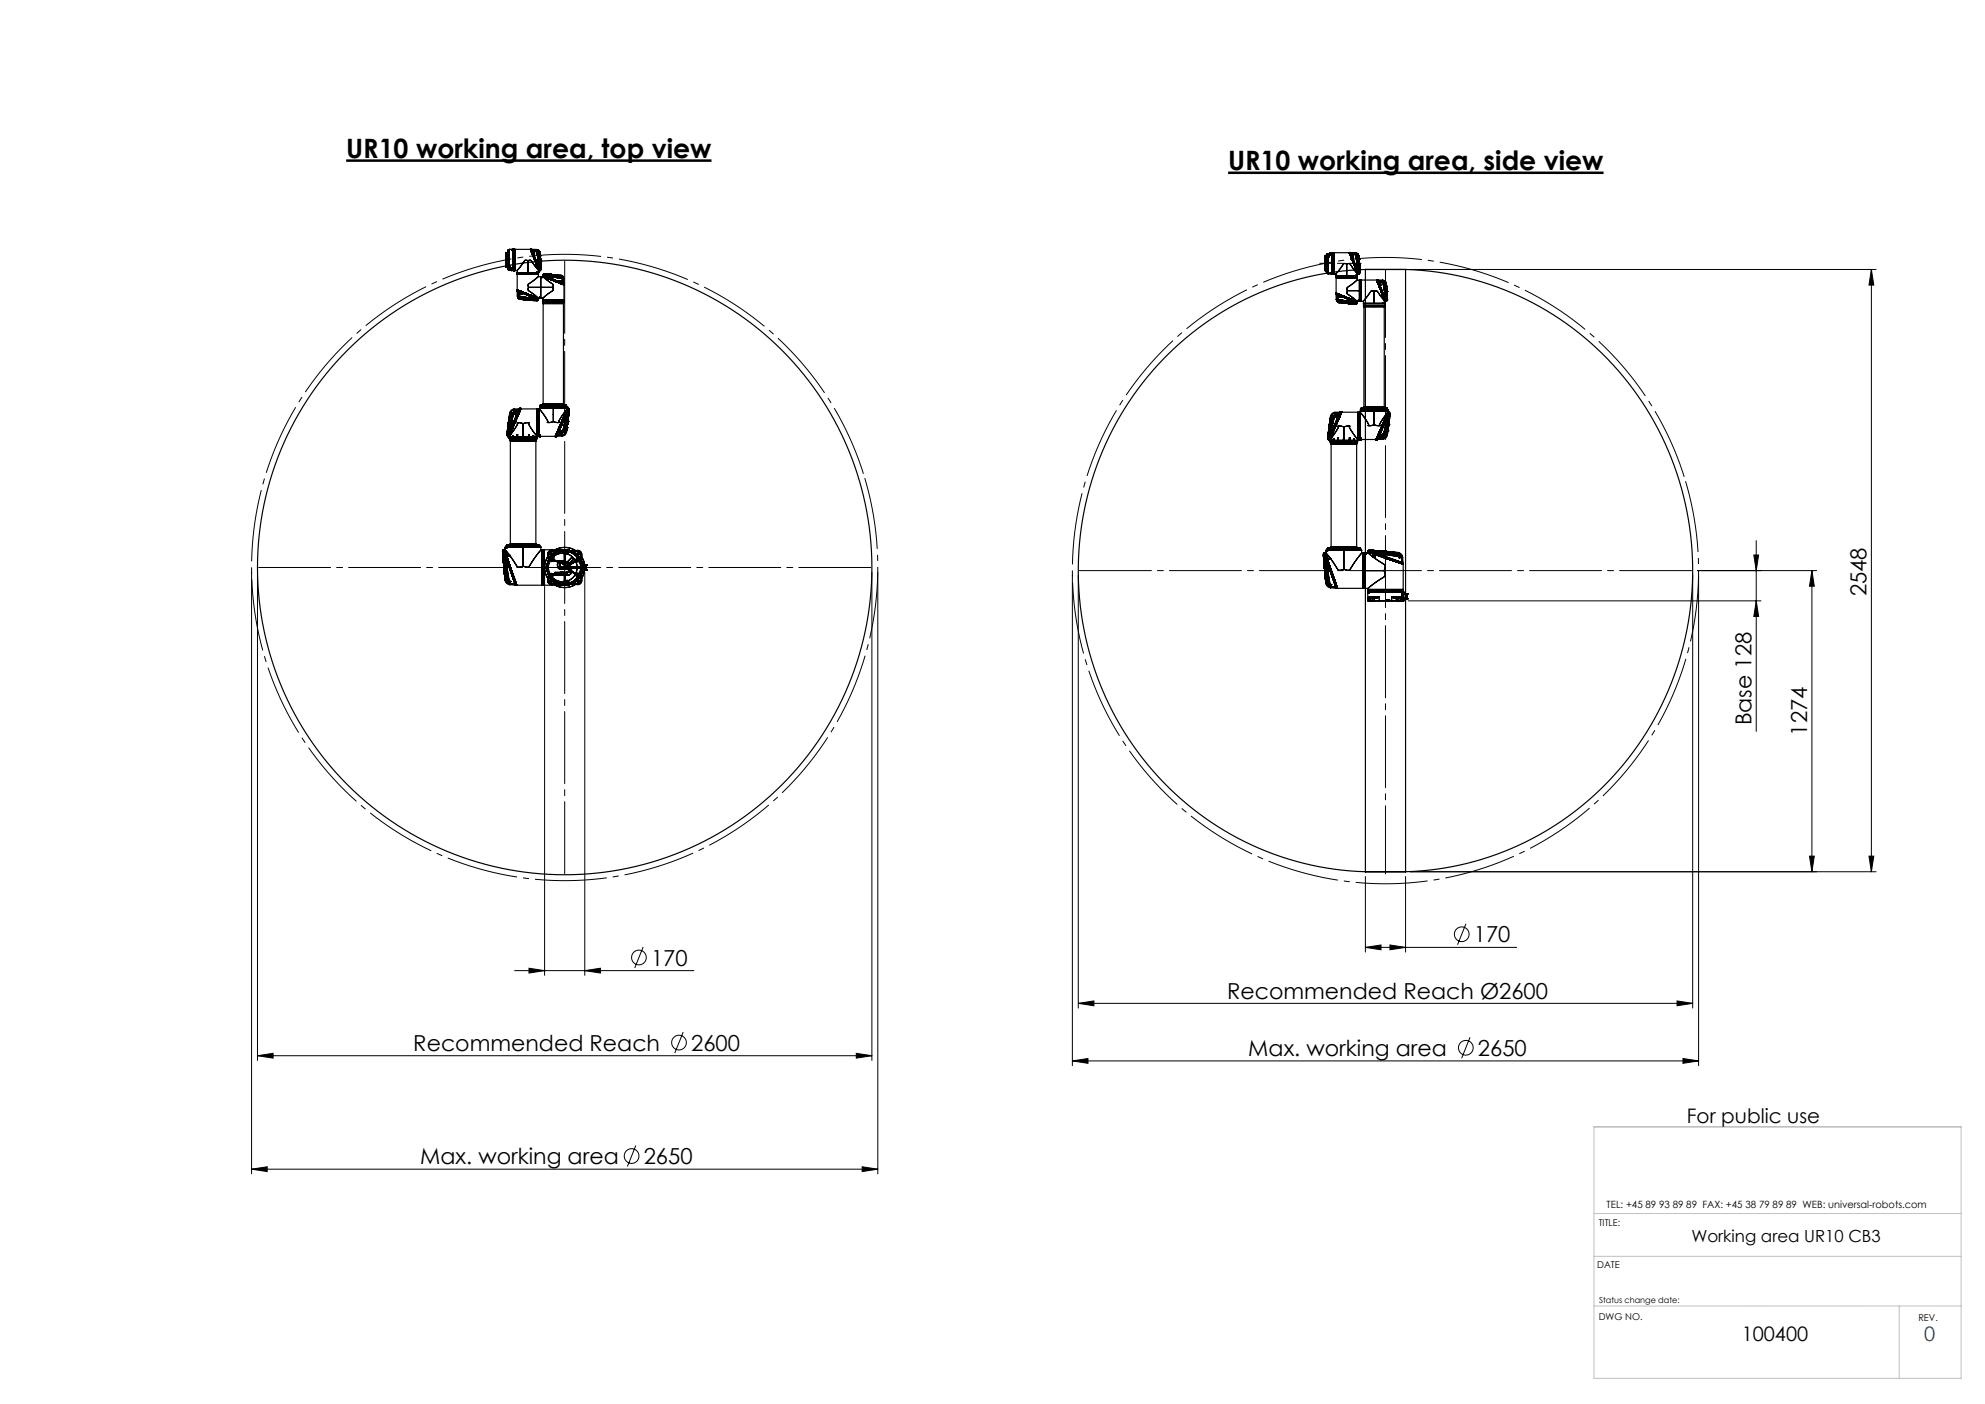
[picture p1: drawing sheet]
<svg xmlns="http://www.w3.org/2000/svg" width="420mm" height="297mm" viewBox="0 0 420 297" stroke-linecap="round" stroke-linejoin="round" font-family="sans-serif">
<defs><g id="words">
<g font-size="5.6">
<text x="73.2" y="33.4">UR10 working area, top view</text>
<text x="259.8" y="35.9">UR10 working area, side view</text>
</g>
<g font-size="4.7">
<text x="394.9" y="126.1" transform="rotate(-90 394.9 126.1)">2548</text>
<text x="370.6" y="153.4" transform="rotate(-90 370.6 153.4)">Base 128</text>
<text x="382.4" y="155.6" transform="rotate(-90 382.4 155.6)">1274</text>
<text x="311.9" y="199.3">170</text>
<text x="137.8" y="204.3">170</text>
<text x="259.6" y="211.2">Recommended Reach Ø2600</text>
<text x="87.4" y="222.3">Recommended Reach</text>
<text x="146.2" y="222.3">2600</text>
<text x="264.1" y="223.4">Max. working area</text>
<text x="312.7" y="223.4">2650</text>
<text x="88.9" y="246.3">Max. working area</text>
<text x="136.2" y="246.3">2650</text>
</g>
<g font-size="4.2">
<text x="356.9" y="237.6">For public use</text>
<text x="368.5" y="283.7">100400</text>
</g>
<text font-size="4.2" fill="#004080" x="407.2" y="283.7">0</text>
<text font-size="3.5" x="357.9" y="262.6">Working area UR10 CB3</text>
<text font-size="2.1" x="339.9" y="255.6">TEL: +45 89 93 89 89 FAX: +45 38 79 89 89 WEB: universal-robots.com</text>
<g font-size="2">
<text x="338.3" y="259.3">TITLE:</text>
<text x="337.9" y="268.3">DATE</text>
<text x="338.3" y="279.2">DWG NO.</text>
<text x="405.9" y="279.4">REV.</text>
</g>
<text font-size="1.8" x="338.3" y="275.5">Status change date:</text>
</g></defs>
<path d="M337.3 238.4h77.6v53.2h-77.6zM337.3 256.7h77.6M337.3 265.8h77.6M401.8 276.3v15.3M414.9 276.3h-77.6" fill="none" stroke="#c0c0c0" stroke-width=".21"/>
<g fill="none" stroke="#000" stroke-width=".21">
<path d="M298.4 57h98.6M396 57l.5 3.3h-1zM396 57v127.4M371.1 117.4h1l-.5 3.3zM371.6 114.4v40.3M53.2 121v127.3M54.5 121v103.3M115.2 121v85.3M123.7 121v85.3M184.5 121v103.3M185.7 121v127.3M226.9 121.7v103.7"/>
<path d="M228.1 121.7v91.5M297.9 127.1h74.7M358.1 121.7v91.5M359.1 120.7h25.3M359.4 121.7v103.7M371.6 127.1l.5 3.3h-1zM383.4 120.7l.5 3.3h-1zM383.4 120.7v63.7M288.9 185.4v16M294.1 199.9l3.3 .5-3.3 .5zM297.4 185.4v16M298.4 184.4h98.6"/>
<path d="M310.2 195.4l-1.8 4.5M382.9 181.1h1l-.5 3.3zM395.5 181.1h1l-.5 3.3zM108.9 205.3h37.9M111.9 204.8l3.3 .5-3.3 .5zM123.7 205.3l3.3-.5v1zM136.1 200.3l-1.8 4.5M144.6 218.3l-1.8 4.5M228.1 212.2l3.4-.5v1.1zM228.1 212.2h130M288.9 200.4l3.3-.5v1zM288.9 200.4h32"/>
<path d="M311 219.4l-1.7 4.5M354.8 211.7l3.3 .5-3.3 .6zM54.5 223.3l3.3-.5v1zM54.5 223.3h130M181.2 222.8l3.3 .5-3.3 .5zM226.9 224.4l3.3-.5v1zM226.9 224.4h132.5M356.1 223.9l3.3 .5-3.3 .5zM53.2 247.3l3.3-.5v1zM53.2 247.3h132.5M134.5 242.3l-1.8 4.5M182.4 246.8l3.3 .5-3.3 .5z"/>
<circle cx="309.3" cy="197.6" r="1.56"/>
<circle cx="135.2" cy="202.5" r="1.56"/>
<circle cx="143.7" cy="220.5" r="1.56"/>
<circle cx="310.1" cy="221.6" r="1.56"/>
<circle cx="133.6" cy="244.5" r="1.56"/>
</g>
<path d="M73.2 34h77.3M259.8 36.6h79.5" fill="none" stroke="#000" stroke-width=".53"/>
<path d="M182.8 100.7a66.3 66.3 0 0 0-111-26.7 66.3 66.3 0 0 0 30.5 110 66.3 66.3 0 0 0 81.5-80l-1-3.3M356.5 101.3a66.3 66.3 0 0 0-111-26.6 66.3 66.3 0 0 0 30.5 110 66.3 66.3 0 0 0 81.4-80l-.9-3.4" fill="none" stroke="#000" stroke-width=".21" stroke-dasharray="15.2 1.3 1.3 1.3" stroke-dashoffset="-.5" stroke-linecap="butt"/>
<path d="M279.2 55.7h8.8" fill="none" stroke="#000" stroke-width=".21" stroke-dasharray="15.2 1.3 1.3 1.3" stroke-dashoffset="12.8"/>
<path d="M119.5 55v130M54.5 120h130M228.1 120.7h130" fill="none" stroke="#000" stroke-width=".21" stroke-dasharray="15.2 1.3 1.3 1.3" stroke-dashoffset="-.2"/>
<path d="M107.8 52.8h1.4M108.2 56.9l.4 .3" fill="none" stroke="#000" stroke-width=".21" stroke-dasharray="15.2 1.3 1.3 1.3"/>
<path d="M293.1 57v127.9" fill="none" stroke="#000" stroke-width=".21" stroke-dasharray="15.2 1.3 1.3 1.3" stroke-dashoffset=".8"/>
<g fill="#000">
<path d="M396 57l.5 3.3h-1zM395.5 181.1h1l-.5 3.3z"/>
<path d="M371.1 117.4h1l-.5 3.3zM371.6 127.1l.5 3.3h-1zM383.4 120.7l.5 3.3h-1zM382.9 181.1h1l-.5 3.3z"/>
<path d="M111.9 204.8l3.3 .5-3.3 .5zM123.7 205.3l3.3-.5v1zM54.5 223.3l3.3-.5v1zM181.2 222.8l3.3 .5-3.3 .5z"/>
<path d="M228.1 212.2l3.4-.5v1.1zM354.8 211.7l3.3 .5-3.3 .6z"/>
<path d="M294.1 199.9l3.3 .5-3.3 .5zM288.9 200.4l3.3-.5v1z"/>
<path d="M226.9 224.4l3.3-.5v1zM356.1 223.9l3.3 .5-3.3 .5zM53.2 247.3l3.3-.5v1zM182.4 246.8l3.3 .5-3.3 .5z"/>
</g>
<g fill="none" stroke="#000" stroke-width=".25">
<path d="M107.1 55.9h.4v.2M107.1 54.2v1.6zM107.1 55.9v.3zM107.1 54.1v.3zM107.1 53.8v.3zM107.1 55.6v.3zM107.1 56.1v.3zM107.1 53.5v3zM107.1 56.5l1.1 .1M107.1 56.1h.3M107.1 54.2h.3M107.1 55.6h.1"/>
<path d="M107.1 53.8v.1M107.1 54.1v.1M107.1 56.4h.3M107.1 55.6h.4v.2M107.1 54.2l.4 .1-.4 .1M107.1 53.9h.4v.2M107.1 55.6v.2zM107.1 55.9v.2zM107.1 54.2v.2zM107.1 53.9v.2zM107.1 54.1h.4M107.1 56.1h.4"/>
<path d="M107.1 55.8h.4M107.1 55.8v.1M107.1 54.1h.1M107.1 54.4h.1M107.1 56.1v.1M107.1 53.4v3.2zM107.1 55.8h.3M107.1 55.8h.1M107.4 56.1v.3zM107.4 54.2v1.6zM107.4 53.4v3.2zM107.4 56.6l.1 .1"/>
<path d="M107.4 56.8v.1M107.4 56.7v-3.7v4M107.4 57h.1M107.4 53.4l-.3 .1M107.4 56.6h.1M107.4 56.6v.2M107.4 56.9v.1M107.4 56.9h.1M107.4 56.8h.1M107.4 56.7h.1M107.4 56.7l.4 .1v-4v4.4M107.4 56.7v-3.8v4.1"/>
<path d="M107.5 55.9v.2zM107.5 54.2v.2zM107.5 53.9v.2zM107.5 56.6v.1M107.5 56.8v.1M107.5 55.6v.2zM107.5 56.9h.7M107.5 56.6v.2M107.5 56.9v.1M107.5 57l.1 .1M107.6 57.1l.2 .1M107.6 57.1h.6"/>
<path d="M107.6 56.7h.5zM107.6 57h.4zM107.6 56.7h.4zM107.6 56.7v.3M107.6 56.6h.4zM107.7 56.3v.7M107.7 57h.2zM107.7 56.8h.2zM107.7 56.3h.2zM107.7 56.6h.2zM107.7 56.8h.5M107.9 56.3v.7"/>
<path d="M108 56.7v.3M108.1 56.7h.1M108.2 56.6l-.7 .1M108.2 56.8v.1M108.2 56.8h.1M108.2 57.1h.1M108.2 57.1v.1M108.2 56.8v.3M108.2 57.2l.4 .1M108.2 56.6v.2M108.2 56.9v.2M108.2 56.8v.4"/>
<path d="M108.2 56.8h-.7M108.2 57.2h-.4M108.3 52.8h.1M108.3 52.8h.3zM108.5 52.8h.1M108.4 52.9h.2zM108.4 53.1h.1zM108.4 52.9h.1zM108.4 52.8v.3M108.4 52.8h.1M108.5 52.8h-.2h.2M108.5 52.8v.1"/>
<path d="M108.5 52.8h-.1M108.5 52.9h.1M108.5 52.8v.3M108.6 52.8l-.1 .1M108.6 52.8h.1M108.6 52.8v4.4zM108.6 52.8h-.1M108.6 52.8v4.5zM108.6 57.2h.1M108.6 52.8h-.8l-.4 .2M108.6 57.2l.1 .1M108.7 52.8h.1"/>
<path d="M108.7 52.8v4.5zM108.7 52.8h-.1M108.7 57.2v.1M108.7 52.8v4.4zM108.7 57.3h.7l.1 .4M108.7 52.8h3.7M108.9 52.8v4.5zM109.4 57.8v3.7M109.4 57.8h.1M109.4 57.8h4.5zM109.4 58h4.5zM109.4 57.7v.1"/>
<path d="M109.4 57.7h.1M109.4 57.7h4.5zM109.5 57.7h2.2zM111 55.1h.7h-.6l-1.7 2.2zM111.7 57.7h2.3M111.7 55.1v2.6M111.7 55.1a.69 .69 0 0 1 1.1 .6l1.2 1.6-1.6-2.2zM112.2 52.7l1 2.3zM112.2 52.8l.9 2.2M112.2 52.8h.1M112.2 52.7v.1M112.2 52.7h.2"/>
<path d="M112.2 52.7h.1M112.2 52.7l1.8 4.5M112.2 52.8l.1 .2M112.2 52.8l1.8 4.4M112.2 52.8h.2M112.2 52.8l1 2.2M112.2 52.7l1.9 4.6M112.3 52.8h.1M112.3 52.8l1.7 4.4M112.3 52.8l1.8 4.4M112.3 52.9h.1M112.3 52.9l.1 .3"/>
<path d="M112.3 52.9l1.7 4.2-1.3-3.3M112.3 52.9l1.7 4.2-1.3-3.2M112.3 52.9l.5 1.2M112.3 52.9l1.7 4.2M112.3 52.9l1.2 .1M112.4 52.8l1.7 4.4M112.4 52.8h.1M112.4 52.8l1.1 2.8M112.4 52.8l1.1 2.8zM112.4 52.9h.1M112.4 52.9l1.7 4.2M112.4 52.9h-.1"/>
<path d="M112.4 52.8v.1M112.4 53.2h.1M112.4 52.7h.1M112.4 52.7l.3 .7M112.4 52.9h1.4M112.4 52.9l.7 1.7M112.4 52.9l.2 .4M112.4 53.2l.3 .6M112.4 52.9l.1 .1M112.4 53.2h.7M112.4 52.7l.3 .7zM112.5 52.7h.1"/>
<path d="M112.5 52.7l1 .1M112.5 52.7l.2 .7M112.5 53l.3 .8M112.5 53l.5 1.2M112.7 53.8v.1M112.7 53.8h.1M112.7 53.9h.1M112.7 53.8h.4M112.7 53.4l1.6 3.9M112.7 53.4h.1M112.7 53.9h.4M112.7 53.9l1.3 3.2"/>
<path d="M112.7 53.4l1.6 3.8zM112.7 53.4l1.6 3.8M112.8 53.8v.1M112.8 53.8l.2 .4M112.9 54.1l.1 .1M113 54.2l.4 1.2M113 54.2l.1 .4M113.1 53.8h.1M113.1 53.2v.6M113.1 53.2h.1M113.1 53.9h.1M113.1 53.2v.1"/>
<path d="M113.1 53.8v.1M113.1 53.3v.5M113.1 53.3h.1M113.1 54.6l.2 .4M113.1 55l.9 2.3M113.2 55l.9 2.2zM113.2 55h.1M113.2 55l.3 .6M113.3 55h.1M113.3 55l.2 .4M113.4 55.3l.1 .3M113.4 56.3h.1"/>
<path d="M113.4 56.2h.1M113.4 56.2v.1M113.4 55.4h.1M113.4 55.4l.2 .4M113.5 53v.2zM113.5 53h.5M113.5 53.2h.5M113.5 56.3h.1M113.5 56.1l-.1 .1M113.5 56.1v.1M113.5 56.3h.8M113.5 56.2v.1"/>
<path d="M113.5 56.2h.8M113.5 56.2h.1M113.5 56.1h.1M113.5 53h.3M113.5 53l.5 2.7M113.5 53h.1M113.5 55.6l.7 1.6zM113.5 55.6h.1M113.5 52.8h.1M113.5 52.8l.8 4.4M113.5 52.8l.4 .1M113.6 55.8h.1"/>
<path d="M113.6 55.8l.2 .4M113.7 57.5v.1zM113.7 57.5h.2v.1h-.2M113.7 53.4h.1M113.7 53.4h.4M113.7 56.1l.1 .1M113.8 56.2l.2 .6M113.8 53h.1M113.8 53l.1 .2M113.8 53v.1M113.8 53.3h-.1M113.8 53.3v.1"/>
<path d="M113.8 55.8h.4M113.8 55.9v.2M113.8 55.7v.2M113.8 55.7v.4M113.8 55.8v.3M113.8 56.1h.3M113.8 55.7v.2h.4M113.8 56.1l.2 .1M113.8 53.1l.1 .1M113.8 53.3h.1M113.8 53.3l.1 .1M113.8 53.1v.2"/>
<path d="M113.8 52.9v.1zM113.8 53.1h.1M113.8 53.4h.1M113.9 53v.2zM113.9 57.5v.1zM113.9 57.6l.1 .1M113.9 53.2h.1M113.9 57.6h.1M113.9 57.5h.1M113.9 57.5v.1M113.9 53.4h.1M113.9 53.2v.2"/>
<path d="M113.9 53.2l.1 .2M113.9 55.9v.1zM113.9 55.9h.5l-.1 .1h-.4M113.9 53.2l.2 .2M113.9 53.2l.2 .3M113.9 53h.1M113.9 53.1h.1M113.9 52.9h.1M113.9 57.8h.1M113.9 52.9l.1 .1M113.9 52.9l.2 .1M113.9 57.7h.1"/>
<path d="M113.9 57.7v.1M113.9 57.8v.7h.5M113.9 57.4v.3zM113.9 52.9v.1M113.9 57.4v.1M113.9 57.4h.1M114 53h.1M114 57.4l-.1 .1M114 57.4v.3zM114 57.7h.1M114 56.6h.1M114 56.6v.2"/>
<path d="M114 52.9v.3zM114 53.2h.1M114 53v.2zM114 53.3h.1M114 53v.1M114 53.1v.1zM114 53.1v.2zM114 53.1h.1M114 53l-.1 .2M114 55.1h.2M114 54.9v.1M114 54.9h.1"/>
<path d="M114 54.9v.2M114 56.3h.1M114 56.2h.1M114 56.1h.1M114 56.2v.1M114 53.1l.1 .2M114 53.7l.1 .2M114 53.6v.1M114 53.6l.1 .2M114 57.1h.1M114 56.8l.1 .2M114 56.7h.1"/>
<path d="M114 56.7v.1M114 54.2h.1M114 53.7h.1M114 55.4h.1M114 55h.1M114 54.3v.1M114 55v.4M114 54.4v.5M114 54.3h.1M114 54.1v.2zM114 55v.5M114 54.2v.8z"/>
<path d="M114 53.8h.1M114 53.7v.1M114 55.5h.1M114 53.8v.5M114 55.4v1.3M114 53.4h.1M114 55.8h.1M114 56.2l.2 .1M114 55.8h-.2M114 57.2h.1M114 55v.1M114 57.3h.1"/>
<path d="M114 55.7v.1M114 57.3v.1M114 54.4h.1M114 54.2v1.2zM114 55h.2M114 53.8l.1 .1M114 55.4h.2M114 53.8v.6M114.1 53l-.1 .1M114.1 53h.1M114.1 53.9v.5M114.1 53l.1 .3"/>
<path d="M114.1 53.4h.1M114.1 53l.1 .4M114.1 53.4v.1M114.1 53.5h.1M114.1 56.2h.1M114.1 56.1l.1 .1M114.1 55.9v.2M114.1 55.7v.2M114.1 56.2h-.1M114.1 56.2l.1 .1M114.1 55.8h-.1M114.1 55.7l-.1 .1"/>
<path d="M114.1 55.7v.4M114.1 56.1v.1M114.1 55.7h-.3M114.1 53.5v.3M114.1 54.1v.2zM114.1 55.7v.1M114.1 55.7h-.1M114.1 57v.1M114.1 54.2h.1M114.1 54.2l.1 .8M114.1 54.3h.1M114.1 54.3h-.1"/>
<path d="M114.1 56.1h.1M114.1 57.2h.1M114.1 54.4l.1 .5M114.1 53.8v.1M114.1 53.8l.1 .6M114.1 54.4h.1M114.1 53.9h.1M114.1 53.9l.1 1M114.1 54.1h-.1M114.1 57.1h.1M114.1 54.2l.1 1.2M114.1 53.3h.1"/>
<path d="M114.1 54.9h.1M114.1 54.9h-.1M114.2 56.3v.3M114.2 56.3h.1M114.2 57.1l-.1 .1M114.2 54.9h-.1M114.2 56.1v.1M114.2 56.1h.1M114.2 56.1h-.1M114.2 55.6l-.1 .1M114.2 55.6v.5M114.2 55.6v.6"/>
<path d="M114.2 55.7h-.1M114.2 55.6v.1M114.2 56.2h.1M114.2 54.4h-.1M114.2 54.4v.5M114.2 55v.4M114.2 55h.1M114.2 55v.1M114.2 55.8v.3M114.2 55.9v.3M114.2 55.8v.1M114.2 55.9v.2"/>
<path d="M114.2 55.9h.1M114.2 56.1v.2M114.2 56.1h-.4M114.2 56.2h-.4M114.2 55.6h.1M114.2 55.6l-.2 .1M114.2 54.9h.1M114.2 55.4h.1M114.2 55.4l.1 1.2M114.2 54.9h-.2M114.2 55.6l.1 .1M114.2 55.6v.3"/>
<path d="M114.2 56.6h.1M114.2 56.6h-.2M114.2 55.1h.1M114.2 55.1v.3M114.2 55.1l.1 .5M114.2 53.3v.1M114.2 53.4v.1M114.2 56.7h.1M114.2 56.7h-.2M114.2 56.7l.1 .4M114.2 56.7l-.2 .1M114.2 55.9l.1 .2"/>
<path d="M114.2 55.9l.1 .3M114.2 55.4v.1M114.2 55.4l.2 1.2M114.2 53.5l.2 2.1M114.3 56.1h-.3M114.3 56.1h.1M114.3 56.1h-.1M114.3 57.3h.1M114.3 57.3h-.2M114.3 55.6h-.1M114.3 55.6v.5M114.3 55.6v.6"/>
<path d="M114.3 56.1v.1M114.3 56.2h.1M114.3 56.2l-.1 .1M114.3 56.1l-.8 .1M114.3 56.3h.1M114.3 56.3h-.3M114.3 56.2v.1M114.3 54.1h.1M114.3 54.1l.2 1.9M114.3 55.9v.1zM114.3 57.2h.1M114.3 56.6h.1"/>
<path d="M114.3 56.6l-.1 .1M114.3 57.1h-.3M114.3 55.8v.2zM114.3 55.9h.1M114.3 54.4h.1M114.3 56.2v.3M114.3 54.4v.1M114.3 54.3v.1M114.3 54.5v.1M114.3 56.3v.2M114.3 54.5h.1M114.3 54.3h.1"/>
<path d="M114.3 54.6h.1M114.3 54.6v.1M114.3 56.5l-.1 .1M114.3 56.5h.1M114.3 54.6l.1 .3M114.3 54.5l.1 .1M114.3 56h.1M114.3 54.7h.1M114.3 54.7l.1 .2M114.4 56.6l-.2 .1M114.4 56.6l-.1 .5M114.4 54.6v.1"/>
<path d="M114.4 54.7v.2M114.4 54.7h-.1M114.4 55.9v.2M114.4 55.8h.1M114.4 56.1h.1M114.4 54.9v.2M114.4 54.9h.1M114.4 55.1v.3M114.4 55.1v.2M114.4 55.1h.1M114.4 55.8v.3zM114.4 55.2h.1"/>
<path d="M114.4 58.5v2.3zM114.4 58.5v2.3M114.4 58.5h.1M114.4 58.5h.3zM114.4 58.6h.3zM114.4 58.5v.1M114.4 55.8l-.1 .1M114.4 55.8v.1M114.4 55.3h.1M114.4 55.4v.1M114.4 55.4h.1M114.4 55.5v.1"/>
<path d="M114.4 55.5h.1M114.4 55.6h.1M114.4 55.6v.1M114.4 55.7v.1M114.4 55.7h.1M114.4 55.7v.4l-.1-.1M114.4 55.6v.2M114.4 55.6v.4l.1 .2M114.4 55.6l.1 .6M114.4 55.8l.1 .2M114.4 56.1l.1 .1M114.4 55.7l.1 .1"/>
<path d="M114.4 58.6h.2zM114.5 55.8h.1M114.5 55.8h-.1M114.5 56h.1M114.5 58.6h.1zM114.5 58.8h.1zM114.5 56.2h.1M114.5 56.2l.1 .8-.3 .2M114.5 58.5v.1M114.6 58.5v.1M114.6 58.5v.3M114.6 58.5h-.1v.3"/>
<path d="M114.7 58.5v.1M114.7 58.5h-.3M114.8 58.4h.1M114.8 58.4l4.5 1.8M114.8 58.2v.2M114.8 58.2l3.9 1.6M114.8 58.4l2.3 1M114.8 58.5l1.6 1.2a.7 .7 0 0 1 .5 1.1l.1-.7zM114.8 58.4v.1M114.8 58.5h-.1M114.8 58.2h.1M114.8 58.2l3.9 1.6z"/>
<path d="M114.9 58.4h.1M114.9 58.2h.1M114.9 58.2l3.8 1.6M114.9 58.2l4.4 .8M114.9 58.4l2.2 .9zM114.9 58.3h.1M114.9 58.3v.1M114.9 58.3l1.5 .7zM114.9 58.4l4.4 1.8M114.9 58.4l4.4 1.7M114.9 58.4l4.5 1.9M114.9 58.5l4.4 1.8"/>
<path d="M114.9 58.5h.1M114.9 58.5l4.4 1.7M114.9 58.3l1.5 .6zM114.9 58.4l4.3 1.7M114.9 58.3l.1 .1M114.9 58.3v.2M114.9 58.3l4.3 1.8M114.9 58.5l4.3 1.7M115 58.3v.1M115 58.4h.1M115 58.4l.5 .2M115 58.4l4.2 1.7"/>
<path d="M115 58.5l3.2 1.3M115 58.5l4.2 1.7M115 58.2h.3M115 58.2v.3M115.1 58.4l.2 .1M115.3 58.5l.6 .2M115.3 58.5h.2M115.3 58.2l.1 .1M115.3 58.2v.3M115.4 58.5h.1M115.4 58.5h-.1M115.4 58.3v.2"/>
<path d="M115.4 58.5h1.2M115.4 58.1h.1M115.5 58.3h.1M115.5 58.3v.2M115.5 58.1v.1M115.5 58.1l-.2 .1M115.5 58.1l-.5 .1M115.5 58.1l1.2 .1M115.5 58.5h-.1M115.5 58.5h.1M115.5 58.3h.3M115.5 58.2l-.1 .1"/>
<path d="M115.5 58.2l1.1 .1M115.6 58.2l-.1 .1M115.6 58.2h.2M115.6 58.2h.3M115.8 58.3l.1 .2M115.8 58.3h.1M115.8 58.2h.1M115.8 58.5h.1M115.8 58.2v.8M115.8 58.2v.3M115.8 59v.1M115.8 59h.1"/>
<path d="M115.8 59.1h.1M115.8 58.3l.1 .1M115.8 58.2l.1 .8M115.9 58.2h.1M115.9 58.2l-.1 .1M115.9 58.5h.1M115.9 59.1h.1M115.9 59h.1M115.9 58.2h.6M115.9 58.4h.1M115.9 58.7h.1M115.9 58.5v.2"/>
<path d="M115.9 58.4v.1M115.9 58.2v.1M115.9 58.5h-.1M115.9 58.3h.1M115.9 58.3l.1 .1M115.9 58.3h.5M115.9 58.2h.3M115.9 58l-.8-.1-.2 .3M115.9 58l.2 .1 .3-.1M115.9 58h.1M115.9 58l.1 .1 .4-.1M115.9 58h.5"/>
<path d="M115.9 58.7l.4 .2M115.9 58.3h.3M115.9 58.3v.4M115.9 58.2l.1 .1M115.9 58.4v.6M116 58.5h.1M116 58.4h.1M116 58.4h.3M116 58.4v.3M116 58.4h.4M116 58.3v.1M116 58.7h.2"/>
<path d="M116 58.7h.3M116 58.3h.1M116 58.2v.1M116 58.2h.1M116 58.2v.8M116 58l.2 .1M116 58.3h.3M116 58.3h.2M116 58.3v.4M116 58.2h.5M116 58.3h.4M116 58.2h.2"/>
<path d="M116 58.1h.3zM116 58.1h.1M116.2 58.3h.1M116.1 58.2h.1zM116.2 58.2h.1M116.1 58h.1M116.1 58l1.9 .2M116.1 58.6h.1zM116.1 58.1h.1M116.1 58.6v-.5h.1v.5M116.2 58.2l.3 .1M116.2 58.7h.1"/>
<path d="M116.2 58.1h.1M116.2 58.1v.1M116.2 58.3v.4h.1M116.2 58.9h.1M116.3 58h.1M116.3 58v.1M116.3 58.5h.1M116.3 58.5v.2M116.3 58.9l.4 .1M116.3 58l.1 .1M116.3 58.1h.1M116.3 58.4v.1"/>
<path d="M116.3 58.4h.1M116.3 58.1h-.1M116.3 58.3v.4M116.3 58.5l2.8 .5M116.3 58.4v.3M116.4 58l.1 .1M116.4 58h.1M116.4 58v.1M116.4 58.1h.1M116.4 58.4v.3M116.4 58.1h-.4M116.4 58.3l-.1 .1"/>
<path d="M116.4 58.3h.1M116.4 59h.1M116.4 59l2.9 1.1v3.8M116.4 59l.7 .3M116.4 58.3v.1M116.4 59l.6 .2M116.4 58l2.2 .2M116.4 58l-.1 .1M116.4 58.9v.1M116.4 58.9l2.9 1.2zM116.5 58.3h-.1M116.5 58.3l-.2 .2"/>
<path d="M116.5 58.1h.1M116.5 58.3l-.1 .1M116.5 58.3h.1M116.5 58.2v.1M116.5 58.2l-.1 .1M116.5 58.2l.5 .1M116.6 58.1h.1M116.6 58.5h.1M116.6 58.5h.5M116.6 58.3h.1M116.6 58.3v.2M116.6 58.5h-1.2"/>
<path d="M116.7 58.5h1.2zM116.7 58.5h-.1M116.7 58.2l-.1 .1M116.7 58.2v.1M116.7 58.2l1.2 .1M116.7 58.3h.4M116.7 58.2l.3 .1M116.7 58.3h.3M116.7 58.3v.2M116.7 58.3h.1M116.7 58.5h.1M116.7 58.5h.3"/>
<path d="M116.7 59l.8 .4M116.7 59l.4 .2M116.7 58.1h.1M116.7 58.1h.3M116.8 58.1h.2M116.8 58.1h.1M116.9 58.1h.1M116.9 58.1h.2M117 58.1h.1M117 58.3h.1M117 58.3v.2M117 58.5h.1"/>
<path d="M117.1 58.3h.1M117.1 59.3l2.2 1zM117.1 59.3h.1M117.1 59.3l2.2 .9M117.1 58.5h-.1M117.1 58.3v.2M117.1 58.5h.1M117.1 59.4l2.2 .9M117.1 59.2h.1M117.1 59.2l.4 .2M117.1 58.5h.8zM117.1 58.3l.8 .1"/>
<path d="M117.1 58.1h.1M117.1 58.1h.3M117.1 58.1l.3 .1M117.2 58.1h.2M117.2 58.5h.5M117.2 58.5h.1M117.2 58.3l.5 .1M117.2 58.5h-.2M117.2 58.3h-.1M117.2 58.3h.1M117.2 58.3h.5M117.2 58.3l1 .1"/>
<path d="M117.2 58.3v.2M117.4 58.1l.1 .1M117.4 58.1h.1M117.4 58.2h.2M117.4 58.2h.1M117.4 58.1l.2 .1M117.4 58.1h.2M117.5 59.4h.1M117.5 58.2h.1M117.5 58.1h.1M117.5 58.1v.1M117.5 59.4l.4 .1"/>
<path d="M117.5 58.1l.1 .1M117.6 58.2h.1M117.6 58.1h.1M117.7 58.5h.1M117.7 58.4h.1M117.7 58.2h.1M117.7 58.3v.1M117.7 58.3l.6 .1M117.7 58.4h.5M117.7 58.5h.6M117.7 58.4v.1M117.7 58.5h.2z"/>
<path d="M117.8 58.5h-.1M117.8 58.5h.1M117.8 58.4v.1M117.8 58.4h.1M117.8 58.5h.2zM117.8 58.4h.2zM117.8 58.3v.1M117.8 58.3l.2 .1zM117.9 59.5h.1M117.9 58.3v.1M117.9 58.4h.1M117.9 59.5l.4 .2"/>
<path d="M117.9 58.4v.1M117.9 59.5l1.2 .5M118 58.2h.1M118 58.4l-.1 .1M118.2 58.4l.2 .1M118.2 58.4h.1M118.2 59.6l.1 .1M118.2 58.4l.1 .1M118.2 59.4h.1M118.2 59.8h.1M118.2 59.8l-3.2-1.3 4.2 1.7M118.2 59.4v.4"/>
<path d="M118.3 59.7l.8 .3M118.3 58.4h-.1M118.3 58.4l.2 .1M118.3 58.4h.3M118.3 59.4h-.1M118.3 59.4h.1M118.3 59.8h.1M118.3 59.8l-3.3-1.3 4.2 1.7M118.3 58.5h.1M118.3 59.4v.4M118.3 59.8h-.1M118.3 59.8l.5 .3"/>
<path d="M118.3 59.8l.6 .3M118.3 59.4h.5M118.4 58.5h.1M118.5 58.5h-.1M118.6 58.2l.1 .1M118.6 58.4h.1M118.6 58.4l.3 .2M118.7 58.5h.1M118.6 58.4l.1 .4M118.7 58.8h.1M118.7 58.5v.1M118.7 58.5l.2 .1"/>
<path d="M118.7 58.6v.1M118.7 58.6h.1M118.7 58.6h.2M118.7 58.6l.1 .1M118.7 59.8l.7 .2M118.7 58.7h.1M118.7 59.8l.7 .2zM118.7 59.8h.1M118.7 59.8l.7 .3M118.7 58.3h.1M118.7 58.3l.3 .1M118.8 58.7v.1"/>
<path d="M118.8 58.7h.2M118.8 58.7h.1M118.8 58.3l.2 .2M118.8 58.3v.2M118.8 59.4h-.5M118.8 59.4h.1M118.8 58.5h.1M118.8 58.5h.2zM118.8 58.5h.3zM118.8 58.5l.1 .1M118.8 59.4l.1 .7M118.9 58.5h.2z"/>
<path d="M118.9 58.5v.1M118.9 58.6l.1 .1M119 58.7h.1M118.9 58.6h.2zM118.9 58.6h.1M118.9 59h.2zM118.9 58.5v.5M118.9 58.5h.1l.1 .5M119 58.5v.1M119 60h.1M119 58.5h.1M119 58.4v.1"/>
<path d="M119 58.4h.1M119 58.4l.1 .1M119 58.4l.2 .2M119 58.7h.2zM119 58.7l.1 .3M119.1 58.7v.3M119.1 58.7h.1M119.1 60h.1M119.1 58.5h.1M119.1 58.5l.1 .1M119.1 59h.1M119.1 59l.1 1.2"/>
<path d="M119.1 58.5v.1M119.2 58.5h-.1M119.2 58.5h.1M119.2 58.6h.1M119.2 58.6l.1 .3M119.2 58.7v1.4M119.3 59l.1 1M119.3 59h.1M280.3 54.7v.3zM280.3 56.4v.3zM280.3 54.3v.3zM280.3 54.2v3z"/>
<path d="M280.3 54.9v1.6zM280.3 56.4l.1 .1M280.3 54.9h.1M280.3 54.7h.1M280.3 54.3h.4M280.3 54.6h.4M280.3 57.2l.4 .1M280.4 56.5v.2zM280.4 54.7v.2zM280.4 54.9l-.1 .1M280.4 54.7h.3M280.4 56.5h.3"/>
<path d="M280.4 54.9v1.6zM280.4 54.1v3.2zM280.4 54.9h.3M280.4 54.1h.3M280.4 54.1l-.1 .1M280.7 54.3v.3zM280.7 54h.1M280.7 57.7l.3 .3h.6M280.7 54.9v1.6zM280.7 54.1v3.2zM280.7 53.9v.1M280.7 53.9v3.8z"/>
<path d="M280.7 56.5h-.4M280.7 53.9h.1M280.7 53.8v.1M280.7 53.8v4zM280.7 56.5v.2h-.4M280.7 54.7v.2h-.3M280.7 54.7v.2zM280.7 56.5v.2zM280.7 53.9h.7M280.7 53.8h.1M280.7 54h.7M280.8 53.7h.6"/>
<path d="M280.8 53.7l-.1 .1M280.8 54h.1M280.8 54h.5zM280.9 53.7h.3zM280.9 54h.3zM280.9 54h.4zM280.9 54.1h.3zM280.9 54.4h.3zM280.9 53.9h.3zM280.9 53.7v.7M281 53.7h.5M281 53.7h-.2"/>
<path d="M281 53.7v4.3zM281.2 53.7v.7M281.2 53.7l.1 .3M281.3 54h.1M281.4 54h.1M281.4 53.9v.1M281.4 53.7h.1M281.4 53.5v.2zM281.4 53.7v.2M281.5 53.5v.2zM281.6 58h.1zM281.6 57.9h.3z"/>
<path d="M281.6 57.9v.1M281.6 58h.3zM281.6 57.9h.2M281.6 57.9h.2zM281.7 57.9h.1M281.6 57.7h.2zM281.6 57.7v.2M281.7 58h.2M281.7 57.9v.1M281.8 57.9l.1 .1M281.8 57.7v.3h-.1l.1-.1M281.9 53.5v4.4z"/>
<path d="M281.9 53.5v4.5zM281.9 58h.1M281.9 57.9v.1M281.9 53.5h-.5M281.9 53.5h.1M281.9 58h.8v.4M281.9 53.5h3.7M282 53.5v4.5zM282.2 53.5v4.5zM282.7 58.5h4.5zM282.7 58.7h4.5zM282.7 58.4h2.3z"/>
<path d="M282.7 58.4v3.6M282.7 58.4h4.5zM282.7 58.4h.1M284.3 55.8l-1.7 2.2 1.3-1.6a.7 .7 0 0 1 1.1-.5zM285 58.4h2.2M285 55.9v2.5M285 55.9a.69 .69 0 0 1 1 .5l1.3 1.6-1.7-2.2zM285.5 53.5l.9 2.2zM285.5 53.5l.9 2.2M285.5 53.5h.1M285.5 53.4v.1M285.5 53.4h.2"/>
<path d="M285.5 53.4l1.8 4.5M285.5 53.5l.1 .2M285.5 53.5l1.8 4.4M285.5 53.5l1.8 4.5M285.5 53.6h.1M285.5 53.6l.2 .3M285.5 53.6l1.7 4.2-1.3-3.3M285.5 53.6l1.7 4.2-1.3-3.2M285.6 53.6h.1M285.5 53.6l.3 .7M285.5 53.6l1.8 4.2M285.6 53.6l1.2 .1"/>
<path d="M285.6 53.6l1.6 4.2M285.6 53.5h.1M285.6 53.5l1.8 4.4M285.6 53.5l1.2 2.9M285.6 53.5l1.2 2.8zM285.6 53.6l1.8 4.2M285.7 53.6h.1M285.7 53.6h-.2M285.7 53.5v.1M285.7 53.6l1.7 4.2M285.7 53.9h.1M285.7 53.4l.2 .7"/>
<path d="M285.7 53.6h1.4M285.7 53.6l.7 1.7M285.7 53.9l.2 .6M285.7 53.4h.1M285.7 53.6v.1M285.7 53.9h.6M285.7 53.6l.1 .4M285.7 53.4l.3 .7zM285.7 53.4l1.1 .1M285.7 53.4l.3 .7M285.7 53.7l.4 .8M285.9 54.5v.1"/>
<path d="M285.9 54.5h.1M285.9 54.6h.1M285.9 54.5h.4M285.9 54.1l1.6 3.9M285.9 54.1h.1M285.9 54.6h.4M285.9 54.6l1.3 3.2M286 54.1l1.5 3.8zM286 54.1h.1M286 54.1l1.6 3.8M286 54.5l.1 .1M286.1 54.5l.1 .4"/>
<path d="M286.2 54.8v.1M286.2 54.9l.2 .4M286.3 53.9h.1M286.3 54.5h.1M286.3 54v.5M286.3 53.9v.1M286.3 54.6h.1M286.3 53.9l.1 .1M286.3 54h.1M286.3 54.5v.1M286.4 54.5l-.1 .1M286.4 54v.5"/>
<path d="M286.4 55.3h.1M286.4 55.3l.1 .4M286.4 55.7l.9 2.3M286.4 55.7l.9 2.2zM286.4 55.7h.1M286.4 55.7l.4 .6M286.4 55.7l.4 .7M286.5 55.7l.2 .4M286.5 55.7h.1M286.6 56l.2 .4M286.7 56.9h.1M286.7 57h.1"/>
<path d="M286.7 56.9v.1M286.7 56.1h.1M286.7 56.1l.2 .4M286.7 53.7v.2zM286.7 53.7h.5M286.7 56.8v.1M286.7 57h.8M286.7 56.9h.8M286.7 56.8h.1M286.8 53.7h.2M286.8 53.7l.5 2.8M286.8 53.7h.1"/>
<path d="M286.8 56.3h.1M286.8 56.4l.6 1.5zM286.8 53.5h.1M286.8 53.5l.8 4.4M286.8 53.5l.4 .1M286.8 56.3l.6 1.6zM286.8 56.5h.1M286.9 56.5l.1 .4M286.9 58.2v.1zM286.9 58.2h.3v.1h-.3M287 54.1h.1M287 54h.1"/>
<path d="M287 54.1h.3M287 56.8v.1M287 56.9l.3 .6M287 53.7l.1 .1M287 53.7l.2 .2M287 53.7h.1M287 54l.1 .1M287.1 56.5h.3M287.1 56.6v.2M287.1 56.4v.2M287.1 56.4v.4M287.1 56.5v.3"/>
<path d="M287.1 56.5v.1M287.1 56.8l.2 .1M287.1 56.8h.2M287.1 53.8l.1 .1M287.1 54h.1M287.1 54h-.1M287.1 54v.1M287.1 53.8v.1M287.1 53.8v.2M287.1 53.7v.1M287.1 53.6v.1zM287.1 53.8h.1"/>
<path d="M287.1 54.1h.1M287.1 53.7v.2zM287.1 58.2v.1zM287.1 53.9h.1M287.1 58.2l.1 .2M287.1 54.1h.2M287.1 53.9v.2M287.1 53.9l.2 .2M287.1 56.6v.1zM287.1 56.6h.5v.1h-.5M287.2 53.9l.1 .2M287.2 53.9h-.1"/>
<path d="M287.2 53.7v.2M287.2 58.2v.1M287.2 53.7h.1M287.2 53.8h.1M287.2 58.2h.1M287.2 58.3h.1M287.2 53.6h.1M287.2 53.6l.1 .1M287.2 53.6v.1M287.2 53.6v.3zM287.2 58.1v.3zM287.2 53.9h.1"/>
<path d="M287.2 58.1h.1M287.2 58.4h.1M287.2 58.1l-.1 .1M287.2 58.5v.7h.5M287.2 53.6l-.1 .1M287.2 58.4v.1M287.2 58.5h.1M287.2 57.3h.1M287.2 57.3v.2M287.2 53.7v.2zM287.2 54h.2M287.2 53.7v.1"/>
<path d="M287.2 53.8v.2zM287.2 53.7v.2h-.5M287.2 55.8h.3M287.2 55.6l.1 .1M287.2 55.6h.1M287.2 55.6v.2M287.2 57h.1M287.2 56.9h.1M287.2 56.8v.1M287.2 56.9v.1M287.2 56.8h.1M287.2 53.8l.2 .2"/>
<path d="M287.2 54.4h.1M287.2 54.4l.2 .2M287.2 54.3l.1 .1M287.2 54.3l.2 .2M287.2 54.3v.1M287.3 56.8h.1M287.2 57.8h.1M287.3 57.5v.2M287.3 57h.1M287.3 57.4l-.1 .1M287.3 56.9h.1M287.3 55.7h.1"/>
<path d="M287.3 56.1h.1M287.3 56.1v.1M287.3 55.7v.4M287.3 56.8v.1M287.3 56.8h-.1M287.3 55.6v.1M287.3 55.1h.1M287.3 55.1v.5M287.3 55h.1M287.3 54.8v.2zM287.3 55.7v.5M287.3 54.9v.8z"/>
<path d="M287.3 54.4v.1M287.3 55.7l-.1 .1M287.3 54.4h.1M287.3 54.4h-.1M287.3 57.4h.1M287.3 57.3h.1M287.3 54.5h.1M287.3 56.2h.1M287.3 57.8h.1M287.3 54.4l.1 .2M287.3 55.6h.1M287.3 57h-.1"/>
<path d="M287.3 54.1h.1M287.3 56.9v.1M287.3 56.5h.1M287.3 56.9l.1 .1M287.3 56.5h-.2M287.3 57.9h.1M287.3 58h.1M287.3 58l-.2 .2M287.3 57.3h-.1M287.3 55v.1M287.3 55.8v.3M287.3 55.7v.1"/>
<path d="M287.3 54.9v1.2zM287.3 54.5v.1M287.3 54.5v.6M287.3 56.1v1.3M287.3 55.8h.1M287.3 57.9v.1M287.3 53.7l-.1 .1M287.3 53.7h.1M287.3 54.6l.1 .5M287.3 53.7l.2 .3M287.3 53.7l.2 .4M287.3 54.6h.1"/>
<path d="M287.3 54.2h.1M287.3 56.8l.1 .1M287.3 56.4v.4M287.3 54.2l.1 .3M287.3 56.4h-.2M287.3 56.4v.1M287.3 57.7l.1 .1M287.3 54.9l.1 .8M287.3 54.9h.1M287.4 56.8h.1M287.4 57.9h.1M287.4 55.1v.5"/>
<path d="M287.4 55.1h.1M287.4 54.5l-.1 .1M287.4 54.5v.6M287.4 54.6h.1M287.4 54.6l.1 1M287.4 57.9h-.1M287.4 56.8v.1M287.4 54.8l-.1 .1M287.4 54.8v.2zM287.4 57.8h.1M287.4 57.8v.1M287.4 54.9l.1 1.2"/>
<path d="M287.4 54h.1M287.4 55h-.1M287.4 55.6h.1M287.4 55.6h-.1M287.4 57h.1M287.4 57l.1 .3M287.4 56.3l-.3 .1M287.4 56.3v.5M287.4 56.3l-.1 .1M287.4 56.4h-.1M287.4 56.3v.6M287.4 56.3v.1"/>
<path d="M287.4 56.9v.1M287.4 56.9h.1M287.4 55.1l.1 .5M287.4 55.7v.4M287.4 55.8v.3M287.4 55.7v.1M287.4 55.7l.1 .1M287.4 55.7h.1M287.4 55.8h.1M287.4 56.6v.3M287.4 56.5v.3M287.4 56.5v.1"/>
<path d="M287.4 56.6v.2M287.4 56.6h.1M287.4 56.8h-.3M287.4 56.6h-.3M287.4 56.9h-.3M287.4 56.3l-.1 .2M287.4 56.2h-.1M287.4 56.1h.1M287.4 56.1l.2 1.2M287.4 56.1l.1 .1M287.5 55.6h.1M287.5 55.6h-.1"/>
<path d="M287.5 55.6h-.3M287.5 56.1h-.1M287.5 56.2h-.1M287.5 56.3v.1M287.5 56.3h-.1M287.5 56.3v.3M287.5 57.3h-.2M287.5 56.3l-.2 .2M287.5 55.8h.1M287.5 55.8v.3M287.5 55.8v.5M287.5 57.3h-.3"/>
<path d="M287.5 54v.1M287.5 56.3h.1M287.5 54.1v.1M287.5 57.4v.1M287.5 57.4h-.2M287.5 57.5l.1 .3M287.5 57.5h-.3M287.5 56.6v.2M287.5 56.6v.3M287.5 56.1h.1M287.5 56.1l.1 1.2M287.5 56.1v.1"/>
<path d="M287.5 54.2l.2 2.1M287.5 56.8h.1M287.5 56.8h-.2M287.5 56.8h-.1M287.5 58h-.2M287.5 56.3l.1 .5M287.5 56.3l.1 .6M287.5 56.9h.1M287.5 56.8l.1 .1M287.5 56.8v.1M287.5 56.9l-.1 .1M287.5 56.8l-.8 .1"/>
<path d="M287.5 57h.1M287.5 57h-.2M287.5 57.9v.1M287.5 57.9h.1M287.5 54.8h.1M287.6 56.9h.1M287.6 54.8l.1 1.9M287.6 56.6v.1zM287.6 57.3h.1M287.6 57.3l-.1 .1M287.6 56.8h.1M287.6 56.8h-.1"/>
<path d="M287.6 54.8h.1M287.6 57.8h-.4M287.6 56.6h.1M287.6 56.9h-.1M287.6 55.1h.1M287.6 56.9l-.2 .1M287.6 56.9v.3M287.6 56.9l-.1 .1M287.6 55.1v.1M287.6 57.9h.1M287.6 57h.1M287.6 55.2v.1"/>
<path d="M287.6 57v.2M287.6 55.2h.1M287.6 55h.1M287.6 55.2v.2M287.6 55.3h.1M287.6 55.3v.1M287.6 57.2l-.1 .1M287.6 57.2h.1M287.6 55.4v.2M287.6 56.6v.1M287.6 55.4h.1M287.6 57.3v.1"/>
<path d="M287.6 57.3l-.1 .2M287.6 57.3v.5M287.6 56.6l.1 .2M287.6 56.5v.3zM287.6 55.6v.2M287.6 55.6h.1M287.6 55.7h.1M287.6 55.8l.1 .3M287.6 55.8h.1M287.6 55.7v.1M287.6 55.8v.2M287.6 55.9h.1"/>
<path d="M287.6 55.8l.1 .2M287.6 56.5h.1M287.7 55.9h.1M287.6 56.5l.1 .1M287.6 56.5v.1M287.6 56h.1M287.7 56.1v.1M287.7 56.1h.1M287.7 59.2v2.3zM287.7 59.3v4.4zM287.7 56h.1M287.7 56.2v.1"/>
<path d="M287.7 56.2h.1M287.7 59.2v.1M287.7 56.3h.1M287.7 56.6v.2M287.7 56.3v.1M287.7 56.4v.1M287.7 56.4h.1M287.7 56.4v.4l-.1-.1M287.7 56.5h.1M287.7 56.3l-.1 .2M287.7 56.3l-.1 .4 .1 .2M287.7 56.3v.6"/>
<path d="M287.7 56.8v.1M287.7 56.7h.1M287.7 59.2h.1M287.7 59.3h.1M287.7 56.9h.1M287.7 56.9l.1 .8-.2 .2M287.8 59.2v4.5zM288 59.2v4.5zM288.9 57h8.5zM291.3 59.2l.9 2.3zM291.3 59.2l.9 2.3M291.3 59.2h.1"/>
<path d="M291.3 59.2v.1M291.3 59.2h.2M291.3 59.2l1.8 4.5M291.3 59.3v.1M291.3 59.3l1.8 4.4M291.3 59.3h.1M291.3 59.4h.1M291.3 59.4l.2 .3M291.3 59.4l1.7 4.2-1.3-3.3M291.3 59.4l1.7 4.2-1.3-3.2M291.3 59.4l.3 .7M291.3 59.3l1.7 4.3"/>
<path d="M291.3 59.4h1.3M291.3 59.4l1.7 4.2M291.4 59.3h.1M291.4 59.3l1.7 4.4M291.4 59.3l1.8 4.4M291.4 59.3l1.8 4.3M291.4 59.2l1.2 2.9M291.4 59.2l-3.7 .1M291.4 59.3l.1 .1M291.4 59.3l-.1 .1M291.5 59.4h.1M291.5 59.4l1.7 4.2"/>
<path d="M291.5 59.7h.1M291.5 59.2l.2 .7M291.5 59.4h1.3M291.5 59.4l.6 1.7M291.5 59.2h.1M291.5 59.7l.2 .6M291.5 59.4v.1M291.5 59.4l.1 .4M291.5 59.7h.6M291.5 59.2l.2 .7zM291.5 59.2l1.1 .1M291.5 59.2l.3 .7"/>
<path d="M291.5 59.5l.5 1.2M291.7 59.9l1.6 3.8M291.7 59.9h.1M291.7 59.9l1.6 3.8zM291.8 59.9l1.5 3.8M292.1 59.7h.1M292.1 59.7v.6M292.1 59.7v.1M292.1 59.8v.5M292.1 59.8h.1M292.5 59.5v.1zM292.5 59.5h.5"/>
<path d="M292.6 59.5h.2M292.6 59.4h.1M292.6 59.4l.2 .1M292.6 59.4l.5 2.8M292.6 59.3h.1M292.6 59.3l.8 4.4M292.6 59.3l.4 .1M292.7 59.9h.4M292.7 59.9h.1M292.8 59.9h.1M292.8 59.5v.1M292.8 59.5l.2 .1"/>
<path d="M292.8 59.5h.1M292.8 59.8h-.1M292.8 59.8l.1 .1M292.8 59.6h.1M292.8 59.8h.1M292.8 59.6l.1 .1M292.8 59.6v.2M292.8 59.4v.1zM292.9 59.9h.1M292.9 59.5v.1zM292.9 59.6l.1 .1M292.9 59.9h.2"/>
<path d="M292.9 59.7v.2M292.9 59.7l.2 .2M292.9 59.7h.1M292.9 59.5v.2zM292.9 59.6l.2 .3M293 59.6h.1M293 59.4h.1M293 59.4v.1M293 59.4l.1 .1M293 59.7h.1M293 59.4l-.1 .1M293 59.4v.2"/>
<path d="M293 59.5h.1M293 59.4v.3zM293 59.5v.2zM293 59.8h.2M293 59.5v.1M293 59.6v.1zM293 59.6v.2zM293 59.5v.1h-.5M293 59.6l.2 .2M293.1 59.9h.1M293.1 59.5l-.1 .1M293.1 59.5h.1"/>
<path d="M293.1 59.5l.2 .3M293.1 59.5l.2 .4M293.1 59.9v.4M293.2 59.8h.1M293.3 59.8v.1M293.3 59.9v.1M293.3 60l.2 2.1M297.4 57a63.2 63.2 0 0 1 60.7 64.5 63.1 63.1 0 0 1-60.7 62.9zM109.4 61.3h.1M109.4 61.3v.2M109.4 61.3l4.5 1.8M109.4 61.5h.1"/>
<path d="M109.4 61.5l.7 .3M109.4 61.5l.7 .3zM109.4 61.5l.1 1.1M109.4 61.3l2.3 .9zM109.4 61.3l2.3 .9M109.4 61.3l1.9 .8M109.4 61.5l2.9 1.1M109.4 61.5l2.9 1.1zM109.5 62.6h.1M109.5 62.6l4.4 .8M109.5 62.6l.1 .4M109.5 61.3v.1"/>
<path d="M109.5 61.3l4.4 1.8M109.5 61.4v.1M109.5 61.4l4.4 1.8M109.5 61.3h.1M109.5 61.4h.1M109.5 61.4l4.4 1.7M109.5 61.5h.1M109.6 61.5h.1M109.5 61.5l4.3 1.7M109.5 61.4l4.3 1.7M109.6 61.4h.1M109.6 61.5v1.4"/>
<path d="M109.6 61.4l.3 .1M109.6 61.4l4.2 1.7-3.3-1.4M109.6 61.5l.1 .1M109.6 61.4l-.1 .1M109.6 61.5l4.2 1.7M109.6 62.9h.1zM109.6 61.4l4.2 1.7-3.3-1.3M109.6 61.4v1.2M109.6 61.4l4.1 1.7M109.6 63h.1M109.6 63l.1 .1M109.7 63h.1"/>
<path d="M109.6 63h.3zM109.6 62.6l.1 .3M109.6 62.6h.1M109.6 62.6l2.8 .5M109.7 62.6v.3M109.7 63v.1M109.7 61.6h.1M109.7 61.6l.8 .3M109.8 62.9h.1M109.7 63h.1zM109.7 62.9l-.1 .1M109.7 63l.1 .1"/>
<path d="M109.7 63h.2zM109.7 62.5h.1zM109.7 62.5v.5M109.7 63h-.1M109.7 62.9h.1M109.7 62.9l.1 .1M109.7 63.1h.1M109.7 63.1l.3 .2M109.7 63.1l.4 .2M109.8 62.9v.1M109.8 63h.1zM109.8 63h.1"/>
<path d="M109.8 62.9h.2M109.8 62.9l.1 .1M109.8 63.1h-.1M109.8 63.1h.1M109.8 63.1h.2zM109.8 63.1l.2 .1M109.8 63l.3 .2M109.8 62.5v.5h-.1M109.9 63h.2M109.9 63l.2 .1M109.9 63h-.1M109.9 63h.1"/>
<path d="M109.9 61.5h.1M109.9 61.5v.6M109.9 61.5l.6 .2M109.9 62.1h.1M109.9 62.1l.1 .1M109.9 62.1v.1M109.9 62.1h.6M109.9 63l.1 .2M109.9 62.2h.1M109.9 62.2h.6M110 62.2h.1M110 63.2v.1"/>
<path d="M110 62.9h.1M110 62.9l.1 .1M110 62.8v.1M110.1 62.8h.1M110 62.8h.1M110 63.3h.1M110.1 63.3h.1M110.1 61.8h.1M110.1 61.8l3.8 1.5M110.1 61.8l3.8 1.6zM110.1 62.9v.1M110.1 61.8l3.8 1.6"/>
<path d="M110.1 63h.1M110.1 63v.1M110.1 63.1h.1M110.1 62.8v.3M110.1 63.2h.1M110.1 63.2h.4M110.1 63.3l2.2 .2M110.3 63.1h.1M110.3 63.1l.2 .1M110.3 63.1h.2M110.4 63.1h.1M110.4 63.1l.2 .1"/>
<path d="M110.4 63.1h-.1M110.5 63.1h.1M110.5 63.1h.6M110.5 61.8h.1M110.5 61.8v.3M110.5 62.1h.1M110.5 62.1v.1M110.5 61.7v.1M110.5 61.7h.1M110.5 62.2h.1M110.5 63.1l.1 .1M110.5 61.9h.1"/>
<path d="M110.5 62.2h-.5M110.5 63.2h.6M110.5 61.9l.4 .1M110.5 61.8l.1 .3M110.5 63.1v.1M110.5 63.1l.6 .1M110.5 61.8l3.2 1.3M110.6 62.1l-.1 .1M110.6 63.1v.1M110.6 63.2l1 .1M110.7 63.2h.2zM110.8 63.4h.1"/>
<path d="M110.8 63.4l1.9 .2M110.8 63.4l1.9 .1M110.8 63.2h.2zM110.8 63.1h.2zM110.8 62l.1 .1M110.8 63.1h.9zM110.9 62l.8 .4M110.9 63.1h1.2zM110.9 63.2h-.2M110.9 63.2h.8M110.9 63.2h.1M110.9 62l.4 .2"/>
<path d="M110.9 63.2l1.2 .1M111 63.2h.1M111 63.2h-.1M111 63.1h.1M111 63.1v.1M111 63.1l-.1 .1M111 63.4h.1M111.1 63.4h.1M111.1 63.2h.1M111.1 63.1h.1M111.1 63.1v.1M111.1 63.2l.5 .1"/>
<path d="M111.1 63.4h-.1M111.1 63.1h.5M111.1 63.2h.5M111.1 63.4h.2M111.2 63.4h.1M111.2 63.4h-.1M111.2 62.2h.1M111.3 63.4h.1M111.3 62.2l.4 .2M111.3 63.4l.3 .1M111.3 63.4h.3M111.4 63.4h.1"/>
<path d="M111.4 63.4h.2M111.4 63.4l.2 .1M111.6 63.3h.1M111.6 63.1h.1M111.6 63.1v.2M111.6 63.2v.1M111.6 63.2h.1M111.6 63.5h.2M111.6 63.4l.2 .1M111.6 63.4v.1M111.6 62.3l.1 .1M111.6 63.5h.1"/>
<path d="M111.6 63.1v.1M111.7 63.1h-.1M111.7 63.1h.4M111.7 63.2l.4 .1M111.7 62.4l.4 .1M111.7 63.1h.1M111.7 62.2l2.2 .9M111.7 63.1v.1M111.7 63.2h.1M111.7 63.2v.1M111.7 62.2h.1M111.7 62.2l2.2 .9z"/>
<path d="M111.7 62.2l.6 .4M111.7 63.3h.1M111.7 63.3h.4M111.7 63.3h.5M111.7 63.1v.2M111.8 63.5h.1M111.8 63.5h.3M111.8 60.1l2.1-1.6-2.1 1.6v.7zM111.8 62.4l.5 .2M111.8 63.5h.2M111.8 60.8h2.6M111.8 60.8v.6l2.1 1.7-1.5-1.2a.7 .7 0 0 1-.6-1.1z"/>
<path d="M111.9 63.5h.1M112 63.5h.1M112.1 63.5h.1M112.1 62.5l.4 .2M112.1 63.1h.1M112.1 63.3h.1M112.1 63.1v.2M112.1 63.3l1.2 .1M112.1 63.5h.2M112.2 63.5h.1M112.2 63.3l.6 .1M112.2 63.3l.7 .1"/>
<path d="M112.3 63.5h.1M112.3 63.5h-.1M112.3 63.3h-.1M112.3 63.3h.1M112.3 63.2v.1M112.3 63.3h.3M112.3 62.6l1.6 .7zM112.3 63.5h.4l.2 .1M112.3 63.5l.6 .1M112.3 63.2h.5M112.3 63.2h.6M112.3 63.2h.1"/>
<path d="M112.3 62.6h.1M112.3 62.6l1.6 .6zM112.3 63.5h.5zM112.4 63.2h-.1M112.4 63.5h.1M112.4 63.2h.4M112.4 62.9h.2M112.4 62.9h.4M112.4 62.9h.1v.4M112.4 62.9v.3M112.4 63.2l-.1 .1M112.4 63.1l-.1 .2"/>
<path d="M112.4 63.1v.1M112.4 62.9v.4M112.4 63.5h-.1M112.4 63.5h.2M112.4 63.2h.1M112.5 62.9h.3M112.5 62.9h.1M112.5 63.3h.3M112.5 63.3h.1M112.5 63.1l-.1 .1M112.5 63.1h.1M112.5 63.1h-.1"/>
<path d="M112.5 62.7h.1M112.5 63.5h.1M112.5 63.5h.2zM112.5 63.4h.2zM112.5 62.7l.3 .1M112.5 62.7l.4 .1M112.5 63.1v.1M112.5 62.9v.2M112.6 63.3h.1M112.6 63.4h.1M112.5 63h.2zM112.5 63v.5h.1l.1-.5"/>
<path d="M112.5 63.4h.2M112.6 63.4v.1M112.6 63.3h.2M112.6 63.3h.3M112.6 62.9h.2M112.6 63.5h.2M112.6 63.4l.2 .1M112.6 63.4l-.2 .1M112.7 63.5h.1M112.7 63.5v.1M112.7 63.6h.1M112.7 63.4l.1 .1"/>
<path d="M112.7 63.3v.1M112.7 63.4v.1M112.8 63.2h.1M112.8 63.4h.1M112.8 63.3h.1M112.8 62.9l.1 .2M112.8 62.9v.4M112.8 63.1h.1M112.8 63.5l.1 .1M112.8 63.3v.1M112.8 63.2v.1M112.8 62.9v.3"/>
<path d="M112.8 62.5h.1M112.8 63.3l.1 .1M112.8 62.8h.1M112.8 62.5v.9M112.8 62.8l.6 .3M112.9 62.9l-.1 .4M112.9 62.8l.5 .3M112.9 63.4h.1M112.9 63.3v.1M112.9 63.1h.1M112.9 63.2h.1M112.9 63.2v.1"/>
<path d="M112.9 62.5v.9M112.9 62.5h.1M112.9 63.1v.1M112.9 63.6h-.1M112.9 63.4h.3M112.9 62.5l.1 .9M112.9 63.1l.1 .1M113 63.4h.1M113 63.4h-.1M113 62.5v.9M113 63.1v.3M113 62.5h.1"/>
<path d="M113 63.1h-.1M113 63.1h.1M113 63.4h.2M113 63.2l-.1 .2M113 63.2h-.1M113 63.2h.1M113 63.2l.3 .1M113.3 63l.5 .2M113.3 63.3l-.1 .1M113.3 63.3h.1M113.3 63.1v.2M113.3 63.1h.1"/>
<path d="M113.3 63.4h.1M113.3 63v.1M113.3 63v.3M113.3 63h.1M113.4 63.1h.1M113.4 63.1h-1.3M113.4 63.3l-.1 .1M113.4 63.3h.1M113.4 63.1v.2M113.4 63.3l.3 .1M113.4 63v.1M113.4 63v.3"/>
<path d="M113.4 63.1l.3 .1M113.7 63.2h.1M113.7 63.4h-.4M113.7 63.1v.3M113.8 63.2h.1M113.8 63.1h.1M113.8 63.1v.1M113.9 63.2h.1M113.9 63.1h.1M113.9 63.1v.1M113.9 63.1l-.1 .1M113.9 63.4l-.2 .2h-.8"/>
<path d="M113.9 63.4h.1M113.9 63.3v.1M113.9 63.1v.2M114.1 63l-.2 .1M114.1 63h.3zM114.1 63h.1M114.1 63h.3M114.1 63h.2zM114.2 63h.1zM114.2 62.7h.1zM114.2 62.7v.3h.1v-.3M114.2 63h-.1"/>
<path d="M114.2 63h.1M114.4 63h.1M114.4 60.8v2.2M114.4 60.8v2.2zM114.4 60.8h2.5M114.4 63l.4 .1 .1 1.1v21.2l-.1 .2-.5 .1M114.8 63.5h4.5zM114.8 63.9h4.5zM114.8 63.8h.1M114.8 63.8h4.5zM114.8 63.8v.1M114.8 63.7h4.5z"/>
<path d="M114.8 63.6h4.5zM114.8 63.9h.1M114.9 64.1h4.4zM114.9 64.2h4.3zM116.9 60.8a.69 .69 0 0 1-.5 1.1l-1.6 1.2 2.2-1.7zM118.9 60.1h.1M118.8 60.1h.1M118.9 60h.1M118.9 60v.1M118.9 60.1l.3 .1M119.1 60l.1 .1M119.2 60.2h.1"/>
<path d="M119.2 60.1h.1M119.2 60.1v.1M119.3 60.1h.1M119.3 60.2h.1M119.3 60.2l.1 .1M119.3 60.1v.1M119.3 63.9l-.1 21.5 .1 .2 .5 .1 .2 .4M119.3 63.8h.1M119.3 63.9h.1M119.3 63.8v.1M119.4 60v.1M119.4 60.1v.2"/>
<path d="M247.3 74.8a61.9 61.9 0 0 1 41.6-17.8v127.4a63.2 63.2 0 0 1-60.7-64.5 64.3 64.3 0 0 1 19.1-45.1zM282.7 62h.1M282.7 62v.2M282.7 62l4.5 1.8M282.7 62.2h.1M282.7 62.2l.6 .3M282.7 62.2v.1M282.7 62.2l.6 .3zM282.7 62.3v1M282.7 62.3l.6 .2M282.7 62l2.3 .9zM282.7 62l2.3 .9"/>
<path d="M282.7 62.2l2.9 1.1M282.7 62l2.3 1M282.7 62.2l2.9 1.1zM282.7 63.3l.2 .4M282.7 63.3h.1M282.7 63.3l4.5 .8M282.7 62v.1M282.7 62l.1 .1M282.7 62l4.4 1.8M282.7 62.1l.1 .1M282.7 62.1l4.4 1.8M282.8 62.1l4.4 1.7"/>
<path d="M282.8 62.1h.1M282.8 62.1l4.4 1.8M282.8 62.2h.1M282.8 62.2l4.3 1.7M282.8 62.1l4.3 1.7M282.8 62.1v.1M282.8 62.2v1.4M282.8 62.1l.4 .1M282.8 62.1l4.3 1.7-3.3-1.4M282.8 62.2l.1 .1M282.8 62.2l.2 .1M282.8 63.6h.2z"/>
<path d="M282.8 62.1l4.2 1.7-3.2-1.3M282.9 62.1h.1M282.9 62.1v1.2M282.9 62.1l4.1 1.7M282.9 62.1l.3 .1M282.9 63.7h.1M282.9 63.7v.1M282.9 63.7l.1 .1M282.9 63.8h.1M282.9 63.7h.3zM282.9 63.3l.1 .3M282.9 63.3h.1"/>
<path d="M282.9 63.3l2.8 .5M282.9 62.3h.2M282.9 62.3l1.2 .4M283 63.6h.1M282.9 63.7h.2zM282.9 63.8h.2M282.9 63.8h.3zM283 63.8h.1M283 63.2v.5M283 63.2h.1zM283 63.7h.1zM283 62.3l1.5 .6"/>
<path d="M283 63.7h.1M283 63.6l.1 .1M283 63.8l.3 .2M283 63.8h.2zM283 63.6h.3M283.1 63.8h.1M283.1 63.8h.1zM283.1 63.8h-.1M283.1 63.8l.1 .1M283.1 63.7l.3 .2M283.1 63.2v.5l-.2 .1M283.1 63.7h-.2"/>
<path d="M283.1 63.7h.1M283.1 63.7l.1 .1M283.1 63.7h.3M283.1 63.7l.3 .1M283.2 62.2h.1M283.2 63.7h.1M283.2 62.2v.6M283.2 62.2l.5 .2M283.2 62.8h.1M283.2 62.8v.1M283.2 63.8h.1M283.2 62.8h.5"/>
<path d="M283.2 63.8v.1M283.2 62.9h.1M283.2 62.9h.6M283.2 63.9l.1 .1M283.3 63.6h.1M283.3 63.6l.1 .1M283.3 63.5h.1M283.3 64h.1M283.3 63.5v.1M283.3 62.5l3.9 1.5M283.3 62.5h.1M283.3 62.5l3.9 1.6z"/>
<path d="M283.3 62.5l3.9 1.6M283.4 63.7h.1M283.4 63.7v.1M283.4 63.8h.1M283.4 63.5v.3M283.4 63.8v.1M283.4 63.9h.1M283.4 64l2.2 .2M283.4 63.9h.4M283.6 63.8h.1M283.6 63.8l.2 .1M283.6 63.8h.2"/>
<path d="M283.7 63.8h.1M283.7 63.8l.2 .1M283.7 63.8h-.1M283.7 63.8l.1 .1M283.7 63.8h.6M283.7 62.5h.1M283.7 62.8h.1M283.7 62.4h.1M283.7 62.4v.1M283.8 62.9h.1M283.8 62.5h.1M283.8 62.5v.3"/>
<path d="M283.8 62.8v.1M283.8 62.8h.1M283.8 63.8l.1 .1M283.8 62.4h.1M283.8 62.4v.1M283.8 62.6h.1M283.8 62.9h-.6M283.8 63.9h.5M283.8 63.8v.1M283.8 63.8l.5 .1M283.8 62.5l3.2 1.3M283.8 63.9h.1"/>
<path d="M283.9 63.9l.9 .1M284 63.9h.2zM284 64.1h.1M284 64.1l2 .2M284.1 63.9h-.1M284.1 63.9h.2zM284.1 63.8v.1M284.1 63.8h.2zM284.1 62.7l.1 .1M284.1 63.8h.8zM284.1 62.7l.4 .2M284.1 63.8h1.3z"/>
<path d="M284.1 63.9h.8M284.1 63.9l1.3 .1M284.1 63.9h.1M284.3 63.9h.1M284.3 63.9h-.1M284.3 63.8h.1M284.3 63.8v.1M284.3 64.1h.1M284.3 63.9l.5 .1M284.4 63.9h-.1M284.4 63.8h.5M284.4 63.9h.5"/>
<path d="M284.4 63.8v.1M284.4 63.9h.1M284.4 63.8h.1M284.4 64.1h.1M284.5 64.1h.1M284.5 62.9h.1M284.5 64.1h.2M284.6 64.1h.1M284.5 62.9l.4 .2M284.6 64.1l.3 .1M284.7 64.1h.1M284.7 64.1l.2 .1"/>
<path d="M284.8 64h.1M284.8 63.8h.1M284.8 63.8v.2M284.9 63.9h.1M284.9 63.9l-.1 .1M284.9 63.8h.1M284.9 63.8v.1M284.9 64.2h.2M284.9 64.2h.1M284.9 63.1h.1M284.9 63.8h.5M284.9 63.9l.5 .1"/>
<path d="M284.9 63.1l.9 .3M285 63.1l.8 .3M285 62.9l2.2 .9M285 63.8h.1M285 63.8v.2M285 64h.1M285 63h.1M285 63l2.2 .8zM285 63l.6 .3M285 62.9v.1M285 62.9l2.2 .9zM285 63.8h.4"/>
<path d="M285 64h.4M285 64h.5M285 63.8h-.1M285 63.8h-.2M285.1 64.2h.2M285.1 64.2h.1M285.1 60.8l2.1-1.6-2.1 1.6v.7zM285.1 63.1l.5 .2M285.1 61.5h2.6M285.1 61.5v.6l2.1 1.7-1.5-1.2a.7 .7 0 0 1-.6-1.1zM285.3 64.2h.1M285.3 64.2h.2"/>
<path d="M285.4 63.8h.1M285.4 63.8v.2M285.4 64h.1M285.4 64l1.2 .1M285.4 63.8h1.2M285.4 64.2h.1M285.4 64.2h.2M285.5 64l.5 .1M285.5 64l.7 .1M285.5 64.2h.1M285.6 64.2h.1M285.6 64h-.1"/>
<path d="M285.6 63.9v.1M285.6 64h.3M285.6 64h.1M285.6 63.3l1.5 .7zM285.6 64.2h.4l.1 .1M285.6 64.2l.5 .1M285.6 63.9h.4M285.6 63.9h.5M285.6 63.9h.1M285.6 63.3l1.6 .7zM285.6 63.3h.1M285.7 63.6l-.1 .3"/>
<path d="M285.7 64.2h.1M285.7 63.9h.4M285.7 63.9h-.1M285.7 63.6h.2M285.7 63.6h.4M285.7 63.6v.3M285.7 63.6h.1v.4M285.7 63.9l-.1 .1M285.7 63.8l-.1 .2M285.7 63.9h.1M285.7 63.6v.4M285.7 64.2h-.1"/>
<path d="M285.7 64.2h.2M285.7 63.6h.3M285.7 64h.3M285.7 64h.2M285.7 64h.1M285.7 63.8v.1M285.7 63.8h.1M285.7 63.4h.1M285.7 64.2h.3zM285.8 64.2h.1M285.8 63.4l.3 .2M285.8 63.8l-.1 .1"/>
<path d="M285.8 63.6v.2M285.9 64h.1M285.8 64.1h.2zM285.9 64.1h.1M285.8 64.1l-.1 .1M285.8 64h.3M285.8 63.7h.2zM285.8 64.1l.3 .1M285.8 63.7v.5h.2v-.5M285.8 64.1v.1M285.9 64l.2 .1M285.9 63.6h.2"/>
<path d="M285.9 63.6h.1M285.9 64.2h.2M285.9 64.1l.2 .1M285.9 64.1l-.2 .1M285.9 64.1v.1M286 64.2h.1M286 64.2v.1M286 64.3h.1M286 64h.1M286 64v.1M286 63.9h.1M286 63.9v.1"/>
<path d="M286 64.1h.1M286 63.6l.2 .2M286 63.6v.4M286 63.8h.1M286.1 63.9h.1M286.1 63.9h-.1M286.1 63.8h-.1M286.1 63.8h.1M286.1 64.2v.1M286.1 64.2h-.5M286.1 64.1h.1M286.1 64.1h-.1"/>
<path d="M286.1 64h.1M286.1 63.9v.1M286.1 63.6v.3M286.1 63.3h.1M286.1 63.3v.8M286.1 63.9v.2M286.1 63.5v.1M286.1 63.2h.1M286.1 63.2v.1M286.1 63.3v.6M286.1 63.5l.6 .3M286.1 63.2l.1 .1"/>
<path d="M286.1 63.6v.4M286.1 63.6l.6 .2M286.1 63.3l.1 .8M286.2 63.9h.1M286.2 63.3h.1M286.2 63.8h.1M286.2 63.8l-.1 .1M286.2 64.1h.1M286.2 64.3h-.1M286.2 64.1h.2M286.2 63.3v.8M286.2 63.8v.1"/>
<path d="M286.2 63.8l.1 .1M286.2 63.8h-.1M286.2 63.9l-.1 .2M286.2 63.9l-.2 .1M286.2 63.2v.1M286.2 63.2h.1M286.2 63.3l.1 .8M286.2 63.8v.3M286.3 64.1h.1M286.3 63.8h.1M286.3 63.8h-.1M286.3 63.9l-.1 .2"/>
<path d="M286.3 63.9h-.1M286.3 63.9h.1M286.3 63.9l.3 .1M286.5 63.7l.6 .2M286.6 64l-.2 .1M286.6 64h.1M286.6 63.8v.2M286.6 64.1h.1M286.6 63.8h.1M286.6 63.7v.1M286.6 63.7h.1M286.6 63.7v.3"/>
<path d="M286.6 64v.1M286.7 64l-.1 .1M286.7 64l.3 .1M286.7 63.7l-.1 .1M286.7 63.7v.3M286.7 63.8l.2 .1M286.9 63.9h.2M287 64.1h-.4M287 63.8v.3M287.1 63.9h.1M287.1 63.8h.1M287.1 63.8v.1"/>
<path d="M287.1 63.8l.1 .1M287.2 63.8h-.1M287.2 63.8h.1M287.2 63.9h-.1M287.2 63.9h.1M287.2 63.8l-.1 .1M287.2 64.1l-.2 .2h-.9M287.2 64.1h.1M287.2 64v.1M287.2 63.8v.2M287.4 63.7h.3zM287.4 63.7h.2z"/>
<path d="M287.4 63.7h.1M287.4 63.7h.2M287.4 63.7l-.2 .1M287.4 63.4h.2zM287.4 63.4v.3h.2v-.3M287.5 63.7h.1M287.6 63.7h.1M287.7 61.5v2.2M287.7 63.7h.1M287.7 63.7l.7 .1 .1 .4M288.5 64.6l.1 21.5-.1 .1-.5 .2-.2 .6M288.5 64.6h4.5z"/>
<path d="M288.5 64.2v.4M288.5 64.2h2.2zM288.5 64.2h4.5zM288.5 64.7h4.4zM288.6 64.9h4.3zM290.1 61.6l-1.7 2.1 1.3-1.5a.7 .7 0 0 1 1-.6zM290.7 64.2h2.3M290.7 61.6v2.6M290.7 61.6h.7l1.7 2.1-1.3-1.5a.7 .7 0 0 0-1.1-.6zM291.7 60.3v.1M291.7 60.3h.1M291.7 60.4h.1"/>
<path d="M291.7 60.3h.4M291.7 60.4l1.3 3.2M291.7 60.3l.4 .1M291.8 60.3l.1 .1M292 60.6v.1M292 60.7l.2 .4M292.1 60.3h.1M292.1 60.3v.1M292.1 61l.1 .1M292.2 61.1l.1 .4M292.2 61.5l.9 2.2M292.2 61.5l.9 2.2z"/>
<path d="M292.2 61.5h.1M292.2 61.5l.4 .6M292.3 61.5l.2 .4M292.3 61.5h.1M292.4 61.8l.2 .3M292.5 62.7h.1M292.5 62.6h.1M292.5 62.7v.1M292.5 62.6v.1M292.5 61.9h.1M292.5 61.9l.2 .4M292.5 61.9l.3 .7"/>
<path d="M292.5 62.8h.1M292.5 62.7l.8 .1M292.5 62.7h.8M292.6 62.1l.6 1.6zM292.6 62.1h.1M292.6 62.1l.6 1.6-.6-1.6M292.6 62.1l-1.2-2.8 1.2 2.8M292.6 62.3h.1M292.7 62.3l.3 1M292.7 64v.1zM292.7 64h.3M292.8 62.6v.1"/>
<path d="M292.8 62.6l.2 .7M292.8 62.4v.2M292.8 62.2v.2M292.8 62.2v.4M292.8 62.3v.3M292.8 62.3v.1M292.8 62.2l.4 .1M292.8 62.6h.3M292.8 62.2v.1h.4M292.9 64v.1zM292.9 62.3v.2zM292.9 62.3h.5v.2h-.5"/>
<path d="M293 64v.2M293 64h.1M293 63.9v.3zM293 63.9h.1M293 64.2h.1M293 63.9v.3M293 64.2l-.1 21.9 .1 .1 .5 .2M293 63.1h.1M293 63.1v.1M293 64v.1h-.3M293 61.4v.1M293 61.4h.1"/>
<path d="M293 61.4v.2M293 62.8h.1M293 62.7h.1M293 62.6h.1M293 62.6v.1M293 62.7v.1M293.1 62.6h.1M293 60.2h.1M293 60.1l.1 .1M293 60.1l.1 .2M293 60.1v.1M293 63.6h.1"/>
<path d="M293.1 62.8h.1M293 63.3l.1 .2M293 63.2h.1M293 61.5h.1M293 60.6l.1 .1M293 61.9h.1M293 61.5v.4M293 60.9v.5M293 60.8v.1M293 60.8h.1M293 60.6v.2zM293 60.8l.1 .1"/>
<path d="M293 60.6v.9zM293 60.3h.1M293 60.2v.1M293 61.5v.1M293.1 60.2h.1M293.1 62.7h.1M293.1 63.2h.1M293.1 63.1h.1M293.1 60.8h.1M293 63.6h.2M293 60.2l.1 .2M293 60.2l.2 .2"/>
<path d="M293.1 60.6h.1M293.1 60.2v.1M293.1 63.2h-.1M293.1 61.4l-.1 .1M293.1 61.4h.1M293.1 62.3h.1M293.1 62.7l.1 .1M293.1 62.7h-.3M293.1 62.3h-.3M293.1 61.5l-.1 .1M293.1 62.8h-.1M293.1 62.2v.1"/>
<path d="M293.1 63.1h-.1M293.1 61.5h.1M293.1 61.9h.1M293.1 61.5v.4M293.1 60.9v.5M293.1 60.9h.1M293.1 60.6v.2zM293.1 60.9h-.1M293.1 60.7v1.2zM293.1 60.3h-.1M293.1 60.3l.1 .1M293.1 60.3h.1"/>
<path d="M293.1 60.3v.6M293.1 61.9v1.3M293.1 63.7l-.1 .2M293.1 63.7h.1M293.1 62.6l.1 .1M293.1 62.2v.4M293.1 62.6v.1M293.1 62.2h-.3M293.1 62.2h.1M293.1 63.5l.1 .1M293.1 60.7h.1M293.1 60.7l.1 .8"/>
<path d="M293.2 62.6h.1M293.1 60.9l.1 .5M293.1 60.3l.1 .6M293.1 60.4h.1M293.2 62.6h-.1M293.2 60.4v1M293.2 63.6l-.1 .1M293.2 63.7h-.1M293.2 60.5l-.1 .1M293.2 60.5v.3zM293.2 63.6h.1M293.2 60.7l.1 1.2"/>
<path d="M293.2 60.8h-.1M293.2 61.4h.1M293.2 61.4h-.1M293.2 62.8v.3M293.2 62.7v.1M293.2 62.7h.1M293.2 62.1l-.1 .1M293.2 62.6v.1M293.2 62.1v.5M293.2 62.1v.6M293.2 62.2h-.1M293.2 62.1v.1"/>
<path d="M293.2 60.9h-.1M293.2 60.9v.5M293.2 62.8h.1M293.2 61.5v.4M293.2 61.5h.1M293.2 61.5l.1 .1M293.2 62.5l.2 .1M293.2 62.3h.1M293.2 62.3v.3M293.2 62.3v.1M293.2 62.4v.2M293.2 62.4h.1"/>
<path d="M293.2 62.6h-.4M293.2 62.6l-.4 .1M293.2 61.9h.1M293.2 61.9l.1 1.2M293.2 61.4h-.2M293.3 61.9h.1M293.2 62.1l.1 .1M293.2 62.1h.1M293.2 62.1l.1 .3M293.2 63.1h.1M293.2 63.1h-.2M293.3 62.1l-.1 .1"/>
<path d="M293.3 61.6v.3M293.3 61.6v.5M293.3 61.6h-.3M293.3 63.1h-.3M293.3 61.6h.1M293.3 62.1h-.1M293.3 63.2h.1M293.3 63.2h-.2M293.3 63.2v.3M293.3 63.2h-.3M293.3 62.4v.2M293.3 62.4v.3"/>
<path d="M293.3 61.9h-.1M293.3 61.9l.1 1.2M293.3 62.6h-.2M293.3 62.6h.1M293.3 62.6h-.1M293.3 63.7h.1M293.3 63.7h-.2M293.3 62.1h.1M293.3 62.1v.5M293.3 62.1l.1 .6M293.3 62.6v.1M293.3 62.7h.1"/>
<path d="M293.3 62.7h-.1M293.3 62.8h.1M293.3 62.6h-.8M293.3 62.8h-.2M293.3 62.7v.1M293.3 60.6h.1M293.3 62.3v.2zM293.3 62.5l.1 .1M293.3 63.1v.1M293.3 60.6l.2 1.9M293.3 63.5l-.3 .1M293.3 62.4h.1"/>
<path d="M293.3 62.4h.2M293.3 60.8l.1 .1M293.4 62.7l-.2 .1M293.4 62.7l-.1 .1M293.4 62.7h.1M293.4 62.7v.3M293.3 60.8h.1M293.4 60.9v.1M293.4 62.7h-.1M293.4 60.8v.1M293.4 63.7h-.1M293.4 60.9h.1"/>
<path d="M293.4 62.8h.1M293.4 62.8h-.1M293.4 63.1h.1M293.4 60.8h.1M293.4 61v.1M293.4 62.8v.2M293.4 61h.1M293.4 61.1h.1M293.4 61.1v.1M293.4 63l-.2 .1M293.4 63h.1M293.4 61.1v.3"/>
<path d="M293.4 62.3v.2M293.4 61.2h.1M293.4 61.2v.2M293.4 63.1l-.1 .1M293.4 63.1l-.1 .4M293.4 62.4l.1 .2M293.4 62.3h.1M293.4 62.6h.1M293.4 61.4v.2M293.4 61.4h.1M293.4 61.6v.3M293.4 61.6v.2"/>
<path d="M293.4 61.6h.1M293.4 62.3v.3zM293.4 61.6v.1M293.4 61.7h.1M293.4 61.6l.1 .3M293.4 62.2l-.1 .1M293.4 62.3l.1 .1M293.4 62.3v.1M293.4 61.8h.1M293.4 61.9v.1M293.4 61.9h.1M293.4 61.9l.1 .1"/>
<path d="M293.4 61.9l.1 .2M293.4 62l.1 .1M293.4 62h.1M293.5 61.9h.1M293.5 62.1h.1M293.5 62.4v.2M293.5 62h.1M293.5 62.1v.1M293.5 62.2v.1M293.5 62.2h.1M293.5 62.2l-.1 .4M293.5 62.3h.1"/>
<path d="M293.5 62.1l-.1 .2M293.5 62.1l-.1 .1M293.5 62.1l-.1 .4 .1 .2M293.5 62.1v.6M293.5 62.6v.1M293.5 62.5h.1M293.5 62.3v.2M293.5 62.7h.1M293.5 62.7l.1 .8-.2 .2M107.3 91.4l.3 .2M107.3 91.3l-.1 .7 .2 .2M107.3 91.3v.1"/>
<path d="M107.4 90.9l.1 .1M107.4 90.9v.1M107.4 90.9l-.1 .4M107.4 92.3v.1M107.4 91h.1M107.4 91l.2 .2M107.4 92.2v.1M107.4 92.2h.1M107.4 92l.1 .1M107.4 91.3l.2 .2M107.4 91.3l-.1 .1M107.4 91.3h-.1"/>
<path d="M107.4 91.3h.1M107.4 90.7h.1M107.4 92.4h.1M107.4 91.8h.1M107.4 91.8v.2M107.4 91.2v.1M107.4 90.4v.1M107.5 91.7h.1M107.5 91.7v.1M107.5 91.7l-.1 .1M107.5 90.5h-.1M107.5 90.3l-.1 .1"/>
<path d="M107.5 90.4v.1M107.5 90.4h-.1M107.5 91.6h.1M107.5 91.8h.1M107.5 91.8h-.1M107.5 91.6v.1M107.5 90.3v.1M107.5 90.3h.1M107.5 91h.1M107.5 91l-.1 .2M107.5 90.2v.1M107.5 91.5v.2"/>
<path d="M107.5 91.5h.1M107.5 91h.2M107.5 91.5v.1M107.5 91.7h.6M107.5 91l.1 .2M107.5 90.1v.1M107.5 90.1h.1M107.5 91.4v.1M107.5 91.4h.1M107.5 90.2h.1M107.5 90v.2M107.5 91.4l.2 .1"/>
<path d="M107.5 91.3v.1M107.5 91.3l-.1 .7M107.5 91.3v.2M107.5 90v.1M107.5 90h.1M107.5 91.5h.6M107.5 90.1l-.1 .6M107.5 89.9v.2M107.5 91.4l.6 .1M107.5 91.2l-.1 .6M107.5 91.2h.1M107.5 89.9h.1"/>
<path d="M107.5 91.3l.2 .2M107.5 91.4h.2M107.5 91.3h.1M107.5 89.8h.1M107.5 92.2l.1 .1M107.5 91v.3M107.5 91.2v.1M107.6 89.6l-.1 .2M107.6 90.9v.1M107.6 90.9h.1M107.6 89.6l-.1 .3M107.6 89.6h.1"/>
<path d="M107.6 89.7h.1M107.6 89.7l-.1 .3M107.6 90.9l-.1 .6M107.6 90.9l-.1 .3M107.6 92.2h.1M107.6 89.6h-.1M107.6 91h.1M107.6 91l.2 .1M107.6 92.3h.1M107.6 91.2v.1M107.6 91.1v.1zM107.6 91.2h.3"/>
<path d="M107.6 91.2h.1M107.6 91h-.1M107.6 91l-.1 .2M107.6 91l-.1 .3M107.6 91h.4M107.6 90.8l-.1 .5zM107.6 90.8h.1M107.6 90.8v.1M107.6 90.7h.1M107.6 90.9h.4M107.6 90.9h.7M107.6 89.4v.2"/>
<path d="M107.6 92.2v.1M107.6 89.3v.3M107.6 89.3h.1M107.6 92.1h.1M107.6 91h.6M107.6 89.4h.1M107.6 90.6v.1M107.6 90.6h.1M107.6 90.8l-.1 .6zM107.6 90.7v.1M107.6 90.7l.4 .1M107.6 92.1v.1"/>
<path d="M107.6 90.7h.4M107.6 90.6l.4 .1M107.6 91.1v.1M107.6 91.1h.1M107.6 89.1h.1M107.6 89.1v.2M107.6 92.1h.2M107.6 91.5h.1M107.6 91.5v.1M107.6 91v.3M107.6 91l.1 .5M107.6 91.3h-.2"/>
<path d="M107.6 91v.1M107.7 91.2h.1M107.6 91.3h.1M107.6 89v.4M107.6 91.2l.1 .1M107.7 89h.1M107.6 88.9v.2M107.7 91.6h.1M107.7 89l-.1 .4M107.7 91.6v.1M107.7 91.6l-.3 .6M107.7 91.3h-.1"/>
<path d="M107.7 91.1v.2zM107.7 91.5h.1M107.7 91.5v.1M107.7 91.1v.1M107.7 91.2v.1M107.7 91.3v.1M107.7 91.1v.2M107.7 91v.3zM107.7 91.1h.2M107.7 91.1h.1M107.7 91.3h.1M107.7 88.9l-.1 .2"/>
<path d="M107.7 88.9l-.1 .1M107.7 91.1v.1zM107.7 88.8l-.1 .2M107.7 88.8h.1M107.7 88.9h.1M107.7 88.9h-.1M107.7 91.5l-.2 .6M107.7 92.4h-.2M107.7 88.8l-.1 .1M107.7 91.7l-.3 .6M107.7 92.4h.1M107.7 91.3h-.2"/>
<path d="M107.7 90.8h.1M107.7 90.8v.6zM107.7 90.9v.6v-.2M107.7 90.9v.3M107.7 90.7v.1M107.7 90.7h.1M107.7 90.9h.1M107.7 91.5h-.2M107.7 91.2h-.2M107.7 90.9h-.1M107.7 92.3h.1M107.7 88.8v.2"/>
<path d="M107.7 92.4v.3zM107.7 92.7h.1M107.7 92.5h.1M107.7 92.6h.1M107.7 88.7v.1M107.7 88.7h.1M107.7 88.8v.1M107.7 91.9l-.1 .2M107.7 91.9h.2M107.7 88.6v.1M107.7 88.6h.1M107.7 91.1h.4"/>
<path d="M107.7 91.2h.4M107.7 92.3v.1M107.7 92.3l.1 .1M107.7 90.8v.1M107.7 91.4v.1M107.7 90.8v.3M107.7 90.8v.6v-.2M107.7 90.8v.4M107.7 92.5v.1M107.7 89.7h.1M107.7 89.7l-.2 1.3M107.7 89.7v.1"/>
<path d="M107.7 88.3l-.3 2.4M107.7 91.8v.1M107.7 91.8h.2M107.7 88.3h.1M107.7 92.2h-.1M107.7 89.7h.3M107.8 89.4h.1M107.8 89.4l-.1 .3M107.8 89.4l-.2 1.2M107.8 89.4l-.2 1.4M107.8 89.4l-.2 1.5M107.8 92.2h-.1"/>
<path d="M107.8 89.3h.1M107.8 89.3h.2M107.8 91.1h.4M107.8 89.4l-.2 1.3M107.8 91.1h.1M107.8 92.7v.3M107.8 92.5h.1M107.8 92.5v.1M107.8 92.5h2.9M107.8 92.7h5.8zM107.8 92.6v.1M107.8 92.6h.1"/>
<path d="M107.8 92.4v.3zM107.8 92.5v.1zM107.8 92.4v.2zM107.8 92.7h.1M107.8 92.1h-.3M107.8 91.6l-.2 .5M107.8 91.6h.2M107.8 92.1h.1M107.8 93l.2 .3v21.8l-.3 .1M107.8 93h5.7zM107.8 88.8v.5M107.8 88.8h.1"/>
<path d="M107.9 88.8h.1M107.9 88.7h.1M107.9 88.6l-.2 1.1M107.9 88.8l-.1 .5M107.9 91.5l-.2 .3M107.9 91.5h.1M107.9 91.5l-.1 .1M107.9 91.9l-.1 .2M107.9 88.5h.1M107.9 88.5l-.1 .8M107.9 88.5h.2l-.2 .1M107.9 88.5v.2z"/>
<path d="M107.9 92.5v.1zM107.9 92.5h.2M107.9 93.1h5.6zM107.9 88.6h.1M107.9 88.6l-.1 .8M107.9 91.3l.2 .2M107.9 91.2v.1M107.9 91.1v.1M107.9 91.2v.2M107.9 91.1v.2M107.9 91.1v.2zM107.9 91.4h.2"/>
<path d="M107.9 91.2h.1M107.9 91.3h.2M107.9 91.8v.1M107.9 91.1v.1zM107.9 91.1h.1M107.9 88l-.1 1.3M107.9 91.3v.1M107.9 88h.1M108 91.1v.1zM108 91.2h-.1M108 87.9l-.2 .9M108 87.9h.1"/>
<path d="M108 87.9l-.1 .6M108 88h-.1M108 88l-.2 1.3M108 93.3h5.4zM108 91.2l-.1 .1M108 91.2h.2M108 87.8v.1M108 87.8h.1M108 91.6l-.2 .5M108 91.2h.1M108 91.2l-.1 .2M108 87.7v.2"/>
<path d="M108 89.4h.1M108 89.3h.1M108 88.7l.1 .1M108 90.9h.1M108 89.7h.1M108 90.7h.1M108 88.8h.1M108 89.7v.1M108 89.4v1.3M108 89.4v.3M108 88v1.3M108 88.8v.5"/>
<path d="M108 88h.1M108 88.6v1.1zM108 89.3l.1 .1M108 90.7v.1M108 87.9l.1 .1M108 88.7h.1M108 88.5v.2zM108 87.9v1.4M108 90.9l.1 .1M108 91h.1M108 89.4h-.2M108 89.8h-.3"/>
<path d="M108 89.7h-.3M108 87.8v1M108 89.7v1.3M108 88.8h-.1M108 90.7h-.4M108 87.7h.3M108 87.7h.1M108 87.6h.3M108 87.6v.1M108 91.1h.1M108 91.5h-.1M108 91.5h.1"/>
<path d="M108.1 89.4h-.1M108.1 87.9l-.1 .1M108.1 89.7l-.1 .1M108.1 89.4v1.3M108.1 89.4h.1M108.1 89.4v.3M108.1 89.7h.1M108.1 89.3h-.1M108.1 88h-.1M108.1 90.7h.1M108.1 88.7l-.1 .1M108.1 88v1.3"/>
<path d="M108.1 88h.1M108.1 88.7v.1M108.1 88.8v.5M108.1 89.3v.1M108.1 88.8v.6M108.1 91h-.1M108.1 90.7h-.1M108.1 90.7l-.1 .1M108.1 88.5v.9zM108.1 88.5v.2zM108.1 89.3h.1M108.1 87.8v.9"/>
<path d="M108.1 89.7v1.3M108.1 91.5l-.2 .3M108.1 91.5l-.1 .1M108.1 91.5h-.1M108.1 91h.2M108.1 91l-.1 .1M108.1 91.4h.1M108.1 92.5v.1zM108.1 92.5h.1M108.1 92.6h-.3M108.1 92.5h-.3M108.1 91.4v.1"/>
<path d="M108.1 91.3h-.6M108.1 91.3h.1M108.1 91.6h.1M108.1 91.2h.1M108.1 91.7v.1M108.1 91.7l.1 .1M108.1 91.6l.1 .1M108.1 91.5l.1 .1M108.1 91.8h.1M108.1 91.5h.1M108.1 91.4l.1 .1M108.1 91.5v.1"/>
<path d="M108.1 91.2v.6M108.1 91.6h-.6M108.1 91.8h-.6M108.1 91.7l-.6 .1M108.1 91.1l.1 .1M108.1 91.6v.1M108.1 91.5h-.6M108.1 91.3v.1M108.1 87.7h.1M108.2 91.6h-.1M108.2 91.5h-.1M108.2 91.8h-.1"/>
<path d="M108.2 91.5h.1M108.2 91.6v.1M108.2 91.2h-.1M108.2 91.5v.1M108.2 91.7h-.1M108.2 91.2v.4M108.2 91.7v.1M108.2 87.3v.1M108.2 87.3l-.4 .5 .3-.1M108.2 91.2l-.1 .1M108.2 87.6v.1M108.2 87.5v.1z"/>
<path d="M108.2 87.5h.1M108.2 87.5v.1M108.2 91.2l-.2 .3M108.2 91.1h.1M108.2 87.8l-.2 .1M108.2 91.2h.1M108.2 91.2l-.1 .2M108.2 87.6h.1M108.2 91l-.3 .1M108.2 87.5v.2M108.2 87.7h.1M108.2 87.5l-.3 .2h.2"/>
<path d="M108.2 87.5l-.2 .3 .1-.1M108.2 87.7h-.1M108.2 87.4v.1M108.2 91v.2M108.2 91l-.1 .3M108.2 91h.1M108.2 87.4v.3zM108.2 87.4h.1M108.3 87.5h.1M108.2 87.6l-.2 .2 .3-.1M108.2 87.2l.1 .1M108.2 87.2v.2"/>
<path d="M108.2 87.2v.1M108.2 91h-.3M108.3 87.6h.1M108.3 90.9v.1M108.3 87.5v.2zM108.3 87.5v.1M108.3 87.6v.1M108.3 87.5v.2M108.3 87.6l-.1 .1M108.3 87.3v.2M108.3 87.3v.3M108.3 87.5l-.1 .2"/>
<path d="M108.3 91h-.1M108.3 87.5v.1zM108.3 91l-.2 .3M108.3 91l-.1 .2M108.3 91h.1M108.3 87.3l-.3 .3M108.3 87.3h.1M108.3 87.9h-.3M108.3 87.9h.1M108.3 87.7v.2M108.3 87.8h-.1M108.3 87.8v.1"/>
<path d="M108.3 87.3l.1 .1M108.3 87.8h.1M108.4 87.7h.1M108.4 87.8l-.1 .1M108.4 87.7l-.1 .1M108.4 87.5l.2 .1M108.4 87.4h.3M108.4 87.6l-.1 .1M108.4 87.6h-.1M108.4 87.6h.1M108.4 87.8h.1M108.4 87.8h-.1"/>
<path d="M108.4 87.4v.1M108.4 87.4h.1M108.4 87.4v.2M108.4 87.5v.2zM108.4 87.3v.1M108.4 87.6v.2M108.4 92.4h.2zM108.4 92.7h.2zM108.5 92.1h.1zM108.5 92.4h.1zM108.5 92.1l-.1 .6M108.5 87.7h.1"/>
<path d="M108.5 87.8h-.1M108.5 87.5v.1zM108.5 87.5h-.3M108.5 87.6l-.2 .1M108.5 87.5h.1M108.6 87.5v.1zM108.6 87.6h-.1M108.6 87.5v.1M108.6 87.5h-.2M108.6 87.6l-.8 3.5M108.6 92.1v.3M108.6 92.4v.3"/>
<path d="M108.7 87.4h.9M108.7 87.4h.1M108.8 86.5a1.48 1.48 0 0 0-1.1 1.8l-.3 2.6M108.8 86.5h.1M108.8 86.5l-1.1 4.9M108.8 86.7l-.5 .2-.3 .5M108.8 87v.2M108.8 87.2l.2 .1M108.8 86.7l-.1 .7M108.8 86.7a1.06 1.06 0 0 0-.8 1.2M108.9 88.8l-1.2 2.7M108.9 87.1l-.1 .1"/>
<path d="M108.9 86.9l-.1 .1M108.9 87.1l.1 .1M108.9 86.9v.2M108.9 86.9l.1-.1zM109 87.1v.1M109 87.1h-.1M109 86.9h-.1M109 86.9v.2M109 87.2v.1M109 86.9h.1M109 87.2h.1M109 87.2h.7"/>
<path d="M109 86.9l-.2 .1M109.2 88.4l-1.1 2.6M109.3 92.4h.2zM109.3 92.7h.2zM109.4 91.9h.1zM109.4 92.4h.1zM109.4 91.9l-.1 .8M109.4 88.4l-1.1 2.6M109.4 88.4h-.2M109.4 87.9l-1.8 4.3M109.5 91.9v.8M109.6 87.5h-1"/>
<path d="M109.6 87.5h.1M109.6 87.5l-1.6 3.6M109.6 87.5l-1 .1M109.6 87.5l-.4 .9M109.6 87.4h.2M109.6 87.4h.1M109.7 87.2v.1M109.7 87.2h-.7M109.7 87.2h.1M109.7 87.2h.2M109.7 87.3l-.1 .1M109.7 87.3h-.7"/>
<path d="M109.8 87.5h-.2M109.8 87.5l-1.6 3.6M109.8 87.5l-.4 .9M109.8 87.4l-.2 .1M109.8 87.4v.1M109.9 86.8h-.9M109.9 86.8h.1M109.9 86.8l-.9 .1M109.9 86.5h-1.1M109.9 86.5l-2.2 5M109.9 87.2l-.1 .2M109.9 87.2l-.2 .1"/>
<path d="M109.9 86.5l-2.2 5zM109.9 87.2h.1M109.9 86.4l-2.5 5.9M110 86.6l-1.2 .1M110 86.6l-.1 .2M110 86.6l-.4 .8M110 86.4h-.1M110 86.4h.1M110 86.4l-2.6 6M110 86.6l-2.4 5.6M110 86.6h.1M110 86.5l-2.4 5.7"/>
<path d="M110 86.5h.1M110 86.5l-2.4 5.8M110 86.6l-2.4 5.5M110.1 86.5h-.1M110.1 86.5l-2.5 5.7M110.1 86.8l-.2 .4M110.1 86.8h-.2M110.1 86.8h.1M110.1 86.8l-1.1 .1M110.1 86.8l.1-.2-.4 .8M110.1 86.4h-.1M110.1 86.4h.1"/>
<path d="M110.1 86.4l-2.6 6M110.1 86.6h.1M110.1 86.6l-2.4 5.6M110.2 86.6h-.2M110.2 86.6l-2.4 5.6M110.2 86.5l-2.5 5.8zM110.2 86.5h3.9M110.2 86.5l-2.5 5.8M110.2 86.5h-.1M110.2 86.4h.1M110.2 86.4l-2.5 6M110.2 86.4v.1"/>
<path d="M110.2 86.4l-2.5 5.9M110.6 92.4h.2zM110.6 92.7h.2zM110.6 92.4v.3M110.6 91.9h.2zM110.6 91.9v.5M110.7 92.5h2.9M110.7 91.1v1.4M110.7 89.6v1.5M110.7 92.5h.1M110.7 89.6l-1.3-.2 .1 .2-.3 .7-1.5 2M110.7 89.6l-1.3-.2 .1 .2-.3 .6-1.5 2.1"/>
<path d="M110.7 89.6l1.3-.2-.2 .2 .3 .6 1.6 2.1M110.8 91.9v.8M111.8 92.4h.2zM111.8 92.7h.2zM111.8 91.9h.2zM111.8 91.9v.8M112 91.9v.5M112 92.4v.3M112.7 92.4h.2zM112.7 92.7h.2zM112.7 92.1h.2zM112.7 92.1v.6"/>
<path d="M112.9 92.1v.3M112.9 92.4v.3M113.4 93.3v21.8M113.6 92.7l-.2 .6M113.6 92.5v.2M113.7 92.3h.1M113.7 86.5v5.8zM113.7 92.3h3.9M113.7 92.3l-.1 .2M114.1 86.5v5.8zM114.1 86.5h.1M114.1 86.5l1.5 2.1 .3 .6-.1 .2 1.3-.2"/>
<path d="M114.1 92.4h.1M114.1 92.4h.3zM114.1 92.3h.3zM114.1 92.3v.1M114.2 92.3h.1zM114.2 92h.1zM114.2 92v.3M114.2 92.4h.1M114.2 92.3v.1M114.2 92.3h.1M114.2 86.4l-.1 .1M114.2 86.1h5.8z"/>
<path d="M114.2 86.4h2.9M114.2 86.1v.3M114.2 92h.1M114.3 92.4h.1M114.3 92.3h.1M114.3 92h.1M114.3 92.3v.1M114.3 92v.3M114.3 85.7l-.1 .4M114.3 85.7h5.5zM114.4 92.4h.1M114.4 85.7h5.4z"/>
<path d="M114.4 92.3v.1M114.8 85.6h4.6zM114.9 85.4h4.3zM117.1 86.4h2.9M117.1 86.4v1.3M117.1 87.7v1.5M117.1 86.4h.1M117.5 92.4h.1M117.5 92.3v.1M117.5 92.3h.1M117.5 92.2h.1M117.6 92.2h.1"/>
<path d="M117.6 91.9h.1M117.7 92.3h-.2M117.7 92.2v.1M117.7 92.3h.1M117.7 92.2h.1M117.7 92.4h.1M117.7 92.4h-.1M117.8 92.1h-.2M117.8 92.4h-.1M117.8 91.6l-.2 .3M117.8 91.6h.2M117.8 91.6h.1"/>
<path d="M117.8 91.5v.1M117.8 91.9v.2M117.8 91.9h-.2M117.8 91.9h.1M117.9 91.4l-.1 .1M117.9 91.4h.2M117.9 91.4l-.3 .7v-.2M117.9 91.3v.1M117.9 91.3h.1M118 91.5v.1M118 91.5h-.2M118 91.6h.7"/>
<path d="M118 91.6h.1M118.1 91.4l-.1 .1M118.1 91.4h1M118.1 91.4l-.3 .7M118.1 91.4h.1M118.1 91.3h-.2M118.1 91.3h.1M118.3 90.4l-.4 .9M118.5 90.4l-.4 .9M118.5 90.4h-.2M118.7 91.5v.1M118.7 91.5l.2 .1"/>
<path d="M118.7 91.9h-.9M118.7 91.5h-.7M118.7 91.9h.1M118.7 91.6l.1 .1M118.7 91.6h.1M118.7 91.9h-1.1M118.7 91.6h-.7M118.8 91.9h-.1M118.8 91.7v.2M118.8 91.9h-1M118.8 91.6v.3M118.8 91.9h.1"/>
<path d="M118.8 91.6v.1M118.9 91.6h-.1M118.9 91.6v.2M118.9 92.1h-1.1M118.9 91.8l-.1 .1M118.9 91.8l-.2 .1M118.9 92.2h.1M119 91.1v.2zM119 91.3h.6M119.1 91.4l-.2 .7M119.1 91.4h.2M119.1 91.4h.1"/>
<path d="M119.1 91.2l-1 .1M119.1 91.2h.1M119.2 91h.1M119.2 91.1h.1M119.3 91.1l-.2 .1M119.3 91.4l.1 .1M119.3 91.4h.1M119.3 91.2h.1M119.3 91h.1M119.3 91.1v.1M119.3 91.2h-.2M119.3 91.2v.2"/>
<path d="M119.3 91v.1M119.3 91.1v.2zM119.3 91v.2M119.3 91h-.1M119.4 90.9l-.1 .1M119.4 90.9h.1M119.4 91.1l.3 .1M119.4 91l-.1 .1M119.4 91.1v.3M119.4 91.1l-.1 .1M119.4 90.9v.1M119.4 91.4v.1"/>
<path d="M119.4 91.4h.1M119.4 91.1h.1M119.4 91.1h.3M119.4 90.9v.2M119.4 91.2v.3M119.4 91.5l.1 .1M119.4 87.8l.7 .1M119.4 87.7l.1 .1M119.5 87.7l-.1 .1M119.5 91h.2l-.2 .2M119.5 91.3h.1M119.5 91.1v.2"/>
<path d="M119.5 91.1v.2zM119.5 91.1v.1M119.5 91.3v.1M119.5 91.4v.2M119.5 91.2v.2M119.5 91.2v.1M119.5 91.2h-.1M119.5 91.4l-.1 .1M119.5 91.1h.1M119.5 87.8h-.1M119.5 87.8h.1M119.5 91.1l-.1 .1"/>
<path d="M119.5 87.8h.6M119.5 91.3v.3M119.5 91.3l.1 .2M119.5 87.7h.1M119.5 87.7l-1.6 3.6M119.5 87.7v.1M119.5 87.6v.1M119.5 87.6h.1M119.5 91.2h.1M119.5 87.6l-.1 .1M119.5 90.9l-.1 .1M119.5 90.9h-.1"/>
<path d="M119.5 87.7h.4M119.5 87.6h.2M119.5 87.5v.2M119.5 87.5h.2M119.6 87.6l-.1 .2M119.6 91.5l-.1 .1M119.6 87.6h.1M119.6 87.3h.1M119.6 87.3v.1M119.6 87.2h.1M119.6 87.1v.1M119.6 87.2v.1"/>
<path d="M119.6 87.1h.1M119.6 87h.1M119.6 87.5v.2zM119.6 87.5h.6M119.6 87v.1M119.6 87.2v.4M119.6 91.1l.2-.1-.3 .3M119.6 87.5h.1M119.6 87.5l-.2 .3M119.6 87.4l-.2 .3M119.6 91.3h-.1M119.6 91.1v.2z"/>
<path d="M119.6 91.1h-.6M119.6 91.1v.2M119.6 87.4h.1M119.6 87.4h.2M119.6 87.4h.6M119.6 87.3h.6M119.6 87.6h.4M119.6 87v.6M119.6 87.2h.6M119.6 87.1h.6M119.6 87.5v.1M119.6 87.5l-.1 .3"/>
<path d="M119.6 87.5h.2M119.6 87.4v.2M119.6 87.4l-.1 .4M119.7 87.3h.1M119.6 87.7h-.1l-1.2 2.7M119.6 87.7l-1.1 2.7M119.7 87.3h-.1M119.7 86.2v.1zM119.7 86.3h.1M119.7 91l-.1 .1M119.7 91l-.2 .1M119.7 91l.2-.1-.3 .6"/>
<path d="M119.7 88.1h.1M119.7 90v.1M119.7 89.1h.1M119.7 89.3h.1M119.7 88.1v1.2M119.7 89.3v.1M119.7 89.1v.2M119.7 89.5v1.3M119.7 90.8h.1M119.7 90h.1M119.7 89.4h.1M119.7 89.5v.5"/>
<path d="M119.7 89.4v.1M119.7 89.4v.6M119.7 90.8v.1M119.7 89.1v.3M119.7 89.4v.8zM119.7 87.8h.1M119.7 90v.2zM119.7 91h.1M119.7 87.8v1.3M119.7 90v1M119.7 86.3h.3M119.7 86.2h.1"/>
<path d="M119.7 87.3l-.1 .2M119.7 87.7h.1M119.7 87.7l-1.6 3.6M119.7 87.7h.2M119.7 87.7h-.1M119.7 87.3l.1 .2M119.7 91.2l-.3 .2M119.7 91.4l-.3 .5-.5 .2M119.7 88.1h.4M119.7 87.8h.4M119.7 91.1v.1M119.7 90.1h.1"/>
<path d="M119.7 89.5h.1M119.7 89v.1M119.7 89.1v1.1zM119.7 88v.1M119.7 88h.1M119.7 88v1.3M119.7 90.1v.2zM119.7 89.4h.2M119.7 89.5h.2M119.7 89.1h.3M119.7 88h.4M119.7 87.8l.4 .1"/>
<path d="M119.7 90.9h.1M119.7 91v.1M119.7 87.6h.1M119.7 90.8l-.3 .1M119.7 87.1l-.2 .4M119.7 87.1h.2M119.7 90.9v.1M119.7 90.8l-.2 .1M119.7 90.9h-.3M119.7 90.8l.1 .1M119.7 87.5v.1M119.8 90.9h-.1"/>
<path d="M119.8 90.9h.1M119.8 90.8h.1M119.8 90.9l-.1 .1M119.8 90.9a1.14 1.14 0 0 1-.9 1.2M119.8 87l-.1 .3M119.8 87h.2M119.8 87.4h-.2l-.1 .2M119.8 87.5v.1M119.8 87.6v.1M119.8 87.4v.2M119.8 87.5v.2M119.8 87.5v.2z"/>
<path d="M119.8 87.4l-.1 .2M119.8 87.5h.4M119.8 87.4l-.1 .1M119.8 87.7h-.3M119.8 87.8h-.3M119.8 90.3h.1M119.8 90.2l-.1 .6M119.8 90.2h.1M119.8 90.2h-.1l.1 .1M119.8 90.1h.1M119.8 90.1v.2zM119.8 90.2v.7"/>
<path d="M119.8 86.8v.2M119.8 86.8h.2M119.8 87.3h-.1M119.8 87.3h.3M119.8 90h.1M119.9 90h.1M119.9 90.1l-.1 .2zM119.9 90.1h.1M119.9 90h-.1M119.9 90l-.1 .9M119.9 86.7l-.1 .1M119.9 86.7h.2"/>
<path d="M119.9 87.1l-.1 .2M119.9 86.7l-.2 .4M119.9 86.7h.1M119.9 89.5h.1M119.9 89.5l-.2 1.3M119.9 89.5l-.1 .5M119.9 89.5l-.1 .7M119.9 86.2v.1zM119.9 86.2v.1M119.9 89.4l-.1 .6M119.9 89.4l-.1 .8M119.9 87.7l.2 .1"/>
<path d="M119.9 87.7h.1M119.9 87.7l-.8 3.5M119.9 89.4h.1M119.9 89.3h.1M119.9 89.4h-.2M119.9 89.3h-.2M119.9 86.6l-2.4 5.6M119.9 89.5v.5M119.9 89.5l-.1 1.3M120 86.2v.1zM120 86.2v.2zM120 86.1v.3z"/>
<path d="M120 86.2h-.3M120 86.1h.1M120 86.1v.1M120 89.3h.1M120 89.3l-.1 .1M120 89.3h-.3M120 89.1h.1M120 89.1l-.1 .3M120 86.2v.2M120 89.1l-.1 .2M120 86.4h.1M120 86.6h-.1"/>
<path d="M120 86.6l-2.4 5.6M120 90.5h.1M120 87.3h.1M120 87.3l-2.2 5zM120 87l-.2 .3M120 87.3l-1.2 2.7M120 89v.1M120 89h-.3M120 87.5v.1M120 87.6h.1M120 87.3l-2.2 5 1.1-.1M120 87.4l.1 .1"/>
<path d="M120 87.4l-1.1 4.8M120 87.3v.1M120 87.4v.1M120 89.1l-.2 1.1M120 89.1v.2M120 87.5h.1M120 87.5l.1 .1M120 87.2h.1M120 86.5h.1M120 86.3h.1M120 86.2h.1M120 87.6v.4"/>
<path d="M120 88h.1M120 87.6v-.2v.6M120 87.9v.1M120 87.5v-.2v.6M120 87.6v.3M120 86.4v.1M120 86.4l-2.5 5.9M120 87.2l.1 .1M120 87.2v.1M120 86.2v.1M120 87.9h.1M120 90.1h.1"/>
<path d="M120 86.8v.2M120 90v.1M120 90h.1M120 87.1l.1 .1M120 87.1v.1M120 86.5l-2.5 5.8M120 87.4v.6zM120 86.4l-2.5 6M120 87.1h.1M120 87.3l.2 .1M120.1 87.2h-.1M120.1 87.3h-.1"/>
<path d="M120.1 87.3l.1 .1M120.1 89.9l-.1 .1M120.1 87.2h.1M120.1 89.8v.1M120.1 90h-.1M120.1 86.5l-1.6 2.1-.3 .6 .1 .2-1.2-.2M120.1 86.5h.1M120.1 86.4v.1M120.1 86.4h.1M120.1 86.1v.3zM120.1 87.8h.1M120.1 87.7h.1"/>
<path d="M120.1 87.6h.1M120.1 87.5v.2zM120.1 87.6v.1M120.1 87.5v.1M120.1 87.5v.2M120.1 87.3v.4M120.1 86.1h.1M120.1 87.1v.1M120.1 89.8l-.1 .2M120.1 89.8h.1M120.1 87.5h.1M120.1 89.9h.1"/>
<path d="M120.1 86.3h.1M120.1 86.2h.1M120.1 86.2h-.1M120.1 89.7v.2M120.1 89.7h.1M120.1 86.2v.1M120.1 89.7v.1M120.1 87.6l.2 .2M120.1 87.2v.1M120.1 89.8v.2M120.1 87.2l.3 .2M120.1 87.8l.2 .1"/>
<path d="M120.1 87.3h.1M120.1 87.3l.2 .2M120.1 87.6l.1 .1M120.1 86.7l-.1 .1M120.1 88.1h.1M120.1 88.1l-.2 1.2M120.1 86.7l-.2 .4M120.1 86.7h.1M120.1 86.6l-2.4 5.6M120.1 86.5l-2.5 5.8zM120.1 88l-.2 1.3M120.1 88h.1"/>
<path d="M120.1 89.4v.3M120.1 88l-.1 1.1M120.1 89.4h.1M120.1 89.4v.4M120.1 88.1l-.1 1.2M120.1 86.5v.1M120.1 86.5l-2.4 5.8M120.1 87.9h.1M120.1 87.9h-.1M120.1 86.6h.1M120.1 86.6h-.1M120.1 87.9v.1"/>
<path d="M120.1 87.8l.1 .1M120.1 88l-.1 1.3M120.2 87.9h.1M120.1 89.2v.2M120.1 89.2h.1M120.1 87.8v.1M120.1 89.1h.1M120.1 86.6l-1.8 4.3M120.2 89.2l-.1 .2M120.2 87.9l-.2 1.4M120.2 89.2v-.3l-.1 .3M120.2 89.2h-.1"/>
<path d="M120.2 89.1h.1M120.2 89.1h-.1M120.2 87.6l-.1 .2M120.2 87.8h-.1M120.2 87.8h.1M120.2 87.8l-.1 .1M120.2 87.2h.1M120.2 87.5v.1M120.2 87.6l-.1 .3M120.2 87.5l-.2 .1M120.2 87.6h.1M120.2 87.7h-.1"/>
<path d="M120.2 87.5v.2zM120.2 87.6l-.6 .1M120.2 87.7h-.4M120.2 87.5v.2M120.2 87.1v.1M120.2 87.5h-.2M120.2 87.5h.1M120.2 88.9l-.1 .3M120.2 88.9h.1M120.2 87.4h.1M120.2 87.4l-.1 .6zM120.2 87.4v.2"/>
<path d="M120.2 87.4l-.1 .4M120.2 87.4h-.6M120.2 87.1l-.6 .1M120.2 87.1h.1M120.2 87.3v.1M120.2 88.8v.3M120.2 87.3h.1M120.2 87.2v.1M120.2 87.2h-.6M120.2 88.9v.3M120.2 88.7h.1M120.2 88.7v.2"/>
<path d="M120.2 87.3v.2M120.2 87.3l-.1 .6M120.2 87.3h-.2l.2 .1M120.2 87.3h-.6M120.2 87.4v.4M120.2 88.6v.2M120.2 88.6h.1M120.2 87h.1M120.2 87h-.6M120.2 88.6v.1M120.2 86.4h-.2M120.2 86.4l-2.6 6"/>
<path d="M120.2 86.4h.1M120.2 87.1v.4M120.2 86.7l.1 .1M120.2 86.7l-.1 .6M120.2 86.7h-.3M120.2 87.7v.1M120.2 87.7l.1 .1M120.2 87.8l.1 .1M120.2 86.9h.1M120.2 86.9l.1 .1M120.2 87l.1 .1M120.2 86.9v.1"/>
<path d="M120.2 88.4v.2M120.2 87v.1M120.3 88.4h-.1M120.3 88.4h.1M120.3 88.3h.1M120.3 87.1l-.1 .2M120.3 87.1l-.1 .1M120.3 87v.1M120.3 88.3v.1M120.3 86.4v.1M120.3 87h-.1M120.3 87.6l-.1 .2"/>
<path d="M120.3 87h.1M120.3 87l-.1 .6M120.3 86.4l-2.6 6M120.3 86.4h.1M120.3 88.1l-.1 .6M120.3 87.5v.1M120.3 87.5h-.2M120.3 87.5h.1M120.3 86.8v.2M120.3 86.8l-.1 .6M120.3 88.1l-.3 2.4M120.3 88.1h.1"/>
<path d="M120.3 86.5h.1M120.3 86.5l-.3 .6M120.3 86.5l-.2 .6M120.3 86.5l-2.5 5.9M120.3 86.5l.2 .2-.1 .7M120.3 87.8v.1M120.3 87.9l-.4 3.5a1 1 0 0 1-1 .8M120.4 87.4l-.1 .1M120.4 87.4l-.1 .5M120.4 87.4h.1M281 92.1l.3 .2M281 92l-.1 .7 .2 .2"/>
<path d="M281 92v.1M281.1 91.6v.1M281.1 91.6l.2 .1M281.1 91.6l-.1 .4M281.1 93v.1M281.1 91.7h.1M281.1 91.7l.2 .2M281.1 93h.1M281.1 92.9v.1M281.1 92.7l.1 .1M281.1 92l.2 .2M281.1 92h-.1"/>
<path d="M281.1 92h.1M281.1 93.1h.1M281.1 92.5v.2M281.1 91.9v.1M281.1 92.5h.1M281.1 91.2h.1M281.1 91.1h.1M281.1 92.4v.1M281.1 92.4h.1M281.1 91v.1M281.1 92.3h.1M281.2 92.5h.1"/>
<path d="M281.2 92.3h.1M281.1 92.3l.1 .1M281.1 91h.1M281.1 91.7v.2M281.1 92.2h.1M281.1 92.2v.2M281.1 92.2l.1 .1M281.2 92.2h.1M281.2 91.7l.1 .2M281.2 91.7h.1M281.2 90.8h.1M281.2 92.8h.3"/>
<path d="M281.2 92.3h-.1M281.2 92.3l-.1 .1M281.2 92.1h.1M281.2 90.9l-.1 .1M281.2 90.9h-.1M281.2 92.5h-.1M281.2 92.1v.1M281.2 90.7l-.1 .2M281.2 90.7h.1M281.2 90.8v.1M281.2 92.1l.1 .1M281.2 92v.1"/>
<path d="M281.2 92l-.1 .7M281.2 92l-.1 .2M281.2 92.2h-.1M281.2 90.7v.1M281.2 92.2v.1M281.2 92.2h.6M281.2 92v.2M281.2 90.7v.2M281.2 92.4h.1M281.2 92h.1M281.2 91.9l-.1 .6M281.2 91.9h.1"/>
<path d="M281.2 90.6h.1M281.2 92.1h.6M281.2 92l.1 .2M281.2 90.5h.1M281.2 92.3v.1M281.2 90.6v.2zM281.2 92.9v.1M281.2 91.7v.3M281.2 91.9v.1M281.2 90.3h.1M281.2 90.3v.2M281.2 91.6v.1"/>
<path d="M281.2 91.6h.1M281.2 90.3v.3M281.3 91.6h.1M281.2 91.6v.6M281.2 91.6v.3M281.2 92.9h.1M281.2 91.7l.2 .1M281.2 93h.1M281.2 91.9l.1 .1M281.2 91.8v.1zM281.2 91.9h.4M281.2 91.8v.1"/>
<path d="M281.2 91.8h.1M281.2 91.7v.2M281.2 91.7h.5M281.2 91.5v.5zM281.2 91.5h.1M281.2 91.5v.1M281.3 91.5h.1M281.3 91.4h.1M281.3 91.6v.1M281.3 91.6h.4M281.3 91.6l.7 .1M281.3 90.1l-.1 .2"/>
<path d="M281.3 91.6l-.1 .6M281.3 91.6l-.1 .3M281.3 92.9l-.1 .1M281.3 90l-.1 .3M281.3 90h.1M281.3 92.8h.1M281.3 91.7l.1 .1M281.3 91.7h.6M281.3 91.3v.1M281.3 91.3h.1M281.3 90.1h.1M281.3 91.5l-.1 .6z"/>
<path d="M281.3 91.4v.1M281.3 92.8v.1M281.3 91.4h.4M281.3 91.8v.1M281.3 91.9h.1M281.3 91.8h.1M281.3 89.8h.1M281.3 89.8v.2M281.3 91.7v.1M281.3 91.7v.3M281.3 92.2v.1M281.3 91.7v.5"/>
<path d="M281.3 92h-.2M281.3 91.7h.1M281.3 91.7l-.1 .1M281.3 92h.1M281.3 89.7v.4M281.3 92.3h.1M281.3 91.9l.1 .1M281.3 89.7h.1M281.3 89.6v.2M281.3 89.6h.1M281.3 89.6v.1M281.3 92.3v.1"/>
<path d="M281.3 92.3l-.2 .6M281.3 92.2h.1M281.3 91.8v.2zM281.3 91.9v.1M281.3 92l.1 .1M281.3 91.8v.2M281.3 91.7v.3zM281.3 91.8h.3M281.3 92h.3M281.3 89.5v.2M281.3 91.8v.1zM281.3 89.5h.1"/>
<path d="M281.3 92.2l-.1 .6M281.3 92.2h.2M281.3 93.1h-.1M281.3 89.5v.1M281.3 92.4l-.2 .6M281.3 92.1h.1M281.3 92h-.1M281.3 91.5v.6zM281.3 91.6v.6v-.2M281.3 91.6v.3M281.3 91.4l.1 .1M281.3 92.2h-.1"/>
<path d="M281.3 91.9h-.1M281.3 93h.1M281.4 93h.1M281.3 93.1v.3zM281.3 93.1h.2M281.3 93.2h.1M281.3 93.3h.1M281.3 89.4h.1M281.3 92.6v.2M281.3 92.6h.2M281.4 91.9h.1M281.4 91.8v.1"/>
<path d="M281.4 91.8h.1M281.4 93.1h-.1M281.4 89.4l-.1 .1M281.4 91.8l.4 .1M281.4 91.9h.4M281.4 93v.1M281.4 89.4h.1M281.4 91.5l-.1 .1M281.4 89.3h.1M281.4 92.2l-.1 .1M281.4 92.2h.1M281.4 91.5v.3"/>
<path d="M281.4 91.5v.6v-.2M281.4 91.5h.1M281.4 91.5v.4M281.4 91.9l-.1 .1M281.4 92.3h-.1M281.4 93.2v.1M281.4 93.2h.1M281.4 93.3h.1M281.4 93.2l-.1 .1M281.4 92v.1M281.4 90.4l-.2 1.1M281.4 90.4h.1"/>
<path d="M281.4 90.4v.1M281.4 92.1v.1M281.4 91.9h-.1M281.4 89l-.3 2.4M281.4 92.5l-.1 .1M281.4 92.5h.2M281.4 92.2v.1M281.4 89h.1M281.4 92.9h-.1M281.4 90.4l-.2 1.3M281.4 90.4h.3M281.4 90.1h.1"/>
<path d="M281.4 90.1v.3M281.4 90.1l-.1 1.2M281.4 90.1l-.2 1.4M281.4 90.1l-.2 1.5M281.4 92.9h.1M281.4 90h.1M281.4 90h.3M281.5 90h.1M281.4 91.8h.5M281.4 90.1l-.1 1.3M281.4 93.4l.1 .3M281.5 93.2h.1"/>
<path d="M281.5 93.2v.1M281.5 93.4h5.7zM281.5 93.3v.1M281.5 93.3h.1M281.5 90.1l-.1 .3M281.5 90h.2M281.5 93.4h.1M281.5 93.1v.3zM281.5 93.2v.1zM281.5 93.1v.2zM281.5 93.2h.3M281.5 93.3h.3"/>
<path d="M281.5 92.3l-.2 .5M281.5 92.3h.2M281.5 92.8h-.2M281.5 92.8h.1M281.5 93.7l.1 .3v21.7M281.5 93.7h5.7zM281.5 89.5l-.1 .5M281.5 89.5h.1M281.5 89.4h.1M281.5 89.3l-.1 1.1M281.5 89.5v.5M281.5 89.5h.2"/>
<path d="M281.5 92.2l-.1 .3M281.5 92.2h.2M281.5 92.2v.1M281.5 92.6v.2M281.5 89.2h.1M281.5 89.2l-.1 .8M281.5 89.4h.2M281.6 89.2h.1M281.5 93.3l-.2 .1M281.5 89.2v.2zM281.6 93.8h5.5zM281.6 89.3h-.1"/>
<path d="M281.6 89.3l-.1 .8M281.6 89.2l-.1 .8M281.6 89.2h.1l-.1 .1M281.6 89.2l-.1 .2zM281.6 91.9v.1M281.6 91.8v.1M281.6 91.9v.2M281.6 91.8v.2M281.6 91.8v.2zM281.6 92l.1 .1M281.6 92.1h.2M281.6 91.9h.1"/>
<path d="M281.6 92h.2M281.6 92.5l-.1 .1M281.6 91.8v.1zM281.6 91.8h.1M281.6 88.7l-.2 1.3M281.6 88.7h.1M281.6 92v.1M281.6 88.6h.1M281.6 88.6l-.1 .9M281.6 88.6l-.1 .6M281.6 88.7l-.1 1.3M281.6 94h5.4z"/>
<path d="M281.6 91.9h.2M281.7 88.6h.1M281.7 88.6l-.1 .6M281.7 88.6h-.1M281.7 88.5l-.1 .1M281.7 88.5v.1M281.7 92.3l-.2 .5M281.7 91.9l-.1 .2M281.7 91.9h.1M281.7 91.9h-.1M281.7 88.4l-.1 .2M281.7 88.5h.1"/>
<path d="M281.7 90.1h.1M281.7 90h.1M281.7 91.6h.1M281.7 90.4h.1M281.7 91.4h.1M281.7 89.5h.1M281.7 90.4v.1M281.7 90.1v1.3M281.7 90.1v.3M281.7 88.7v1.3M281.7 89.5v.5M281.7 89.3v1.1z"/>
<path d="M281.7 90v.1M281.7 91.5h.1M281.7 88.6v.1M281.7 89.4h.1M281.7 91.6v.1M281.7 89.2v.2zM281.7 88.6v1.4M281.7 91.7h.1M281.7 90.1h-.3M281.7 88.5v1M281.7 90.4v1.3M281.7 91.4h-.4"/>
<path d="M281.7 89.5h-.2M281.7 90.5h-.3M281.7 89.4v.1M281.7 88.7h.1M281.7 88.7h-.1M281.7 88.4h.3M281.7 88.4h.1M281.7 88.3l-.1 .2 .2-.1M281.7 88.3h.3M281.7 88.3v.1M281.7 92.1h.1M281.7 91.8h.1"/>
<path d="M281.7 92.2h-.2M281.7 92.2h.1M281.7 89.5v.6M281.7 91.4v.1M281.7 89.2v.9zM281.7 88.5v.9M281.7 92.2l-.1 .3M281.7 88.3h.1M281.7 91.7h.2M281.7 91.7v.1M281.8 93.2v.1zM281.8 92.1h.1"/>
<path d="M281.8 93.2h.1M281.8 92.1l-.1 .1M281.8 92h-.6M281.8 92l-.1 .2M281.8 92h.1M281.8 91.8v.1M281.8 92.2h.1M281.8 92.1v.1M281.8 92.3h.1M281.8 91.9h.1M281.8 92.5h.1M281.8 92.4v.1"/>
<path d="M281.8 92.3v.1M281.8 92.2v.1M281.8 92.3h-.6M281.8 92.5h-.7M281.8 91.9v.6M281.8 92.4l-.7 .1M281.8 92.2h-.6M281.8 88.4h-.1M281.8 91.9v.4M281.8 88l.1 .1M281.8 88l-.3 .5 .2-.1M281.8 91.9v.1"/>
<path d="M281.8 88.3l.1 .1M281.8 88.2v.1zM281.8 88.3h.4M281.8 88.3h.1M281.8 91.9v.2M281.9 91.8h.1M281.9 88.5l-.2 .1M281.9 88.2v.1M281.9 88.2h.1M281.9 88.3h.1M281.9 88.2l-.1 .1M281.9 88.2v.2"/>
<path d="M281.9 91.7l-.3 .1M281.9 88.2l-.3 .2h.2M281.9 88.2l-.2 .1M281.9 88.4h-.1M281.9 88.1v.1M281.9 91.7l-.1 .2M281.9 91.7l-.1 .3M281.9 91.7h.1M281.9 88.1l-.1 .1M281.9 88.1v.3zM281.9 88.1h.1M281.9 88.4h.1"/>
<path d="M281.9 88.3l-.3 .2 .3-.1M281.9 88.4h-.2M281.9 87.9v.1M281.9 87.9v.2M281.9 87.9l.1 .1M281.9 87.9l-.1 .1M281.9 91.7h-.3M281.9 88.3v.1M281.9 88.2v.2zM281.9 88v.2M281.9 88v.3M281.9 88.2h.3"/>
<path d="M281.9 88.2v.1zM281.9 91.7l-.2 .6M281.9 91.7v.1M282 88l-.3 .3M282 88h.1M282 88h-.1M282 88v.2M282 88.2l-.1 .1M282 88.2l-.1 .2M282 88.6h-.3M282 88.6h.1M282 88.4v.2"/>
<path d="M282 88.5h-.1M282 88.3v.1M282 88.5v.1M282 88v.3M282 88l.1 .1M282 88.5h.1M282.1 88.4h.1M282.1 88.5l-.1 .1M282.1 88.4l-.1 .1M282.1 88.1h.2M282.1 88.3l-.1 .1M282.1 88.3h-.1"/>
<path d="M282.1 88.3h.1M282.1 88.5h.1M282.1 88.5h-.1M282.1 88.2v.2M282.1 88.1v.1M282.1 88.1h.1M282.1 88.1v.2M282.1 88.2v.2zM282.1 88v.1M282.1 88.3v.2M282.1 93.1h.2zM282.1 93.4h.2z"/>
<path d="M282.1 93.1v.3M282.1 92.8h.2zM282.1 92.8v.3M282.2 88.2v.1zM282.2 88.2h.1M282.2 88.3h.1M282.3 88.2v.1M282.3 88.2h-.2M282.3 88.3l-.9 3.5M282.3 88.3l-.2 .1M282.3 92.8v.6M282.3 88.1h1"/>
<path d="M282.3 88.1h.1M282.5 87.2a1.48 1.48 0 0 0-1.1 1.8l-.3 2.6M282.5 87.2h.1M282.5 87.2l-1.1 4.9M282.5 87.2h1.1l-2.2 5M282.5 87.4l-.5 .2-.3 .5M282.5 87.7v.2M282.5 87.9l.2 .1M282.5 87.4l-.2 .7M282.5 87.4a1.06 1.06 0 0 0-.9 1.2M282.6 89.5l-1.2 2.7M282.6 87.8l-.1 .1"/>
<path d="M282.6 87.6l-.1 .1M282.6 87.8l.1 .1M282.6 87.6v.2M282.6 87.8h.1M282.6 87.6h.1M282.7 87.9v.1M282.7 87.5l-.1 .1M282.7 87.6h.1M282.7 87.9h.1M282.7 87.9h.7M282.7 87.6h-.1M282.7 87.6l-.2 .1"/>
<path d="M282.9 89.1l-1.2 2.6M283 93.1h.2zM283 93.4h.2zM283 93.1v.3M283 92.6h.2zM283 92.6v.5M283.1 89.1l-1.2 2.6M283.1 89.1h-.2M283.1 88.6l-1.9 4.3M283.2 92.6v.8M283.3 88.2h-1M283.3 88.2h.1"/>
<path d="M283.3 88.2l-1.6 3.6M283.3 88.2l-1 .1M283.3 88.2l-.4 .9M283.3 88.1h.2M283.3 88.1h.1M283.4 87.9v.1M283.4 87.9h-.7M283.4 87.9h.1M283.4 87.9h.2M283.4 88l-.1 .1M283.4 88h-.7M283.5 88.2h-.2"/>
<path d="M283.5 88.2l-1.6 3.6M283.5 88.2l-.4 .9M283.5 88.1l-.2 .1M283.5 88.1v.1M283.5 88.1h.1M283.5 87.5h-.8M283.5 87.5l-.8 .1M283.5 87.5h.1M283.6 87.9l-.1 .2M283.6 87.9l-.2 .1M283.6 87.2l-2.2 5zM283.6 87.9h.1"/>
<path d="M283.6 87.1l-2.5 5.9M283.6 87.3l-.1 .2M283.6 87.3l-1.1 .1M283.6 87.3l-.3 .8M283.6 87.1h.1M283.6 87.1l-2.5 6M283.7 87.3l-2.4 5.6M283.7 87.3h.1M283.7 87.2l-2.5 5.7M283.7 87.2h.1M283.7 87.2l-2.5 5.8M283.7 87.3l-2.4 5.5"/>
<path d="M283.7 87.2l-2.4 5.7M283.7 87.5l-.1 .4M283.7 87.5h.1M283.7 87.5l-1 .1M283.7 87.5h-.2M283.7 87.5l.1-.2-.3 .8M283.7 87.1h.2M283.7 87.1h-.1M283.7 87.1l-2.5 6M283.8 87.3h.1M283.8 87.3l-2.4 5.6M283.8 87.3l-.2 .1"/>
<path d="M283.9 87.2l-2.5 5.8zM283.9 87.2h3.9M283.9 87.2h.1M283.9 87.2l-2.6 5.8M283.9 87.2h-.2M283.9 87.1h.1M283.9 87.1l-2.6 6M283.9 87.1v.1M283.9 87.1l-2.5 5.9M284.2 93.1h.2zM284.2 93.4h.2zM284.3 93.1h.1z"/>
<path d="M284.3 92.6h.1zM284.3 92.6l-.1 .8M284.3 93.2h2.9M284.3 93.2h-2.8M284.3 91.8v1.4M284.3 90.3v1.5M284.3 93.2h.1M284.3 90.3l-1.2-.2 .1 .2-.3 .7-1.5 2M284.3 90.3l1.3-.2-.1 .2 .3 .6 1.5 2.1M284.3 90.3l-1.2-.2 .1 .2-.3 .6-1.5 2.1M284.3 90.3l1.3-.2-.1 .2 .3 .7 1.5 2M284.4 92.6v.8"/>
<path d="M285.5 93.1h.2zM285.5 93.4h.2zM285.5 92.6h.2zM285.5 92.6v.8M285.7 92.6v.5M285.7 93.1v.3M286.4 93.1h.2zM286.4 93.4h.2zM286.4 93.1v.3M286.4 92.8h.2zM286.4 92.8v.3M286.6 92.8v.6"/>
<path d="M287 94v21.7M287.2 93.4l-.2 .6M287.2 93.2v.2M287.3 93h.1M287.3 87.2v5.8zM287.3 93l-.1 .2M287.8 87.2v5.8zM287.8 87.2h.1M287.8 87.2l1.5 2.1 .3 .6-.1 .1 1.2-.2M287.8 87.2l1.5 2 .3 .7-.1 .1 1.2-.2M287.8 93v.1M287.8 93.1h.2z"/>
<path d="M287.8 93h.2zM287.8 92.7h.2zM287.8 92.9h.2zM287.8 93.1h.1M287.8 93.1h.2M287.8 93h.1M287.8 87v.2M287.8 86.8h5.8zM287.8 87h2.9M287.8 92.7v.3M287.9 93.1h.1M287.9 93h.1"/>
<path d="M287.9 93v.1M288 93h.1M288 92.7h.1M288 93.1h.1M288 92.7v.3M288 86.4h5.5zM288 86.3h5.4zM288 93v.1M288.4 86.3h4.7zM288.6 86.1h4.3zM290.7 87h2.9M290.7 87v1.4"/>
<path d="M290.7 87h.1M290.7 88.4v1.4M291.1 93h.1M291.2 93.1h.1M291.2 93h-.1M291.2 92.9h.1M291.2 92.8v.1M291.3 93h-4M291.3 92.6h.1M291.3 93h-.1M291.3 92.9h.1M291.3 92.9v.1"/>
<path d="M291.4 92.9h.1M291.4 92.8v.1M291.4 92.8l-.1 .1M291.4 93.1h.1M291.4 93.1h-.1M291.4 92.8h-.2M291.4 93v.1M291.4 92.3l-.1 .3M291.4 92.3h.3M291.5 93l-.1 .1M291.5 92.3h-.1M291.5 92.2v.1"/>
<path d="M291.5 92.6l-.1 .2M291.5 92.6h-.2M291.5 92.6h.1M291.6 92l-.1 .2M291.6 92h.1M291.6 92l-.4 .8 .1-.2M291.7 92.2v.1M291.7 92.2h-.2M291.7 92.3h.7M291.7 92v.2M291.7 92l1 .1M291.7 92l-.3 .8"/>
<path d="M291.8 92h.9M291.8 92h-.1M291.8 91.9l-.2 .1M291.8 91.9v.1M291.8 92h-.2M292 91l-.4 1M292.2 91l-.4 .9M292.2 91h-.2M292.3 92.2l.1 .1M292.3 92.2l.3 .1M292.3 92.6h-.8M292.3 92.2h-.6"/>
<path d="M292.4 92.6h.1M292.4 92.6h-.9M292.4 92.3h.1M292.4 92.6h.1zM292.4 92.3h-.9M292.4 92.6h-1.1M292.4 92.3v.3M292.5 92.3v.2M292.5 92.5l-.1 .1M292.5 92.3h-.1M292.6 92.3h-.1M292.6 92.3v.2"/>
<path d="M292.6 92.7l-1.2 .1M292.6 92.5h-.1M292.6 92.5l-.3 .1M292.6 92.9h.1M292.6 91.8v.1zM292.7 92.1l-.1 .6M292.7 92.1h.3M292.7 92v.1M292.7 92h.3M292.8 91.8l-1 .1M292.8 91.8v.1M292.8 91.9l-1 .1"/>
<path d="M292.9 91.8h.1M292.9 91.7h.1M293 91.8h-.2M293 92v.1M293 91.6h.1M293 91.8h.1M293 92.1h.1M293 91.8v.1M293 91.9h-.2M293 91.9v.1M293 91.8v.2M293 91.8v.2z"/>
<path d="M293 92h.1M293 91.6v.3M293 91.7v.1M293 91.7h-.1M293 91.5v.1M293 91.8h.3M293 91.5l.1 .1M293 91.8v.3M293 91.6v.1M293.1 91.8h.3M293.1 91.8h-.1M293.1 91.6h-.1"/>
<path d="M293.1 91.6v.2M293.1 91.9v.3M293.1 92.2h.1M293.1 92.1h-.1M293.1 88.5l.7 .1M293.1 88.4v.1M293.1 88.4l-1.1 2.6M293.1 88.4h.2M293.1 91.7h.3h-.1M293.1 92h.1M293.1 91.8v.2M293.1 91.8v.2z"/>
<path d="M293.1 91.9v.1M293.1 91.8v.1M293.1 91.8h.1M293.1 92.1v.1M293.1 91.8v.3M293.1 92v.1M293.1 91.7v.3zM293.1 91.8v.1zM293.1 91.7h.1M293.2 91.8h.1M293.1 88.4h.1M293.1 91.7l.1 .1"/>
<path d="M293.1 88.5h.7M293.2 92l-.1 .2M293.2 92v.2M293.2 88.3v.1M293.2 88.3l-1.6 3.7M293.2 88.4h-.1M293.2 91.7v.3M293.2 91.7l-.1 .1M293.2 92h.1M293.2 91.7l-.1 .3M293.2 88.3h.1M293.2 91.9h.1"/>
<path d="M293.2 91.6l-.2 .1M293.2 91.6h-.2M293.2 88.3l.4 .1M293.2 88.4h.1M293.2 88.3l-.1 .1M293.2 88.3h.3M293.2 88.2l-.1 .3M293.2 88.2h.2M293.2 91.7v.3zM293.2 88.3l-.1 .2M293.2 92.2h-.1M293.2 88h.1"/>
<path d="M293.2 87.9h.1M293.2 88.2l.1 .1M293.2 87.8v.1M293.2 87.8h.1M293.2 87.9v.1M293.2 87.7h.1M293.2 88.2v.1zM293.2 87.7v.1M293.2 87.9v.4M293.2 91.7h.2l-.2 .3M293.2 91.7h.1M293.2 91.7v.1"/>
<path d="M293.2 88.1l.1 .1M293.2 88.1l-.1 .4M293.2 88.1l-.1 .3M293.2 92h-.1M293.2 91.8v.2zM293.2 91.8v.2M293.2 91.8h-.6M293.2 91.9h-.6M293.2 88.1h.2M293.2 88.1h.1M293.3 88h.6M293.3 87.8l-.1 .1"/>
<path d="M293.3 88h-.1M293.3 87.6l-.1 .1M293.3 87.8h.1M293.3 87.7h-.1M293.3 87.9h.1M293.3 87.7h.1M293.3 88.2v.1M293.3 87.9v.1M293.3 88.2h-.1M293.3 88h.1M293.3 88.3h.1M293.3 87.8v.1"/>
<path d="M293.3 87.6v.7M293.3 88.3h.4M293.3 88.2l.4 .1M293.3 87.9l.6 .1M293.3 87.9h.6M293.3 87.8h.6M293.3 88.1l-.1 .2M293.3 88.1h.2M293.3 88.1h-.1M293.3 88.2l-.1 .1M293.3 88.2l-.2 .2M293.3 88.2h.2"/>
<path d="M293.3 88.1l-.2 .4M293.3 88l-.1 .2M293.3 91.7l-.2 .1M293.3 88.4l-1.1 2.6M293.3 86.8v.2zM293.3 87h.1M293.3 91.7h-.1M293.3 91.7l.3-.1-.4 .6M293.3 88.7l.1 .1M293.3 90.7h.1M293.3 89.8h.1M293.3 89.7v.1"/>
<path d="M293.3 88.8v1.2M293.3 90h.1M293.3 90v.1M293.3 89.7l.1 .1M293.3 89.8v.2M293.3 88.8h.1M293.3 90.6h.1M293.3 90.6v.1M293.3 90.1h.1M293.3 90.1v1.4M293.3 90.1v.5M293.3 91.5h.1"/>
<path d="M293.3 89.8v.3M293.3 88.7v1.3M293.3 90.1v.8zM293.3 88.5h.1M293.3 90.7v.2zM293.3 91.6l.1 .1M293.3 91.7h.1M293.3 88.5v1.2M293.3 90.7v1M293.3 87h.3M293.3 86.8h.3M293.3 86.8h.1"/>
<path d="M293.3 87.9h.2M293.3 88.4h.1M293.3 88.4l-1.5 3.5M293.3 88l.2 .2M293.3 88v.2M293.3 91.8l-.2 .3M293.3 90.1h.3M293.4 90h.1M293.4 90l-.1 .1M293.4 92.1l-.3 .4-.5 .2M293.4 88.5h.1M293.4 91.7h.1"/>
<path d="M293.4 90.1h.1M293.4 88.8h.4M293.4 88.5h.4M293.4 91.6l-.1 .1M293.4 91.8h-.1M293.4 90.7h.1M293.4 91.5h-.1M293.4 88.8h.1M293.4 89.8h.1M293.4 89.7h-.1M293.4 89.7v.1M293.4 88.8v1.2"/>
<path d="M293.4 90.1v1.3M293.4 90.1v.5M293.4 91.4h.1M293.4 89.8v.2M293.4 89.8v1.1zM293.4 90.1h-.1M293.4 91.4l-.1 .1M293.4 90.7h-.1M293.4 88.5h-.1M293.4 88.7h-.1M293.4 88.7h.1M293.4 91.5h.1"/>
<path d="M293.4 88.7v1.3M293.4 90.7v.2zM293.4 90.1v1.4M293.4 91.6h-.1M293.4 88.4l-.1 .1M293.4 90.1h.2M293.4 88.5v1.3M293.4 90.7v1M293.4 89.8h.2M293.4 90.6h.1M293.4 88.4h.4M293.4 91.6h.1"/>
<path d="M293.4 91.7v.1M293.4 87.8l-.2 .3M293.4 87.8h.2M293.4 91.5h-.4M293.4 91.5l-.2 .1M293.4 91.5l-.3 .1M293.4 91.5v.1M293.4 91.5v.2M293.4 91.6v.1M293.4 91.6a1.14 1.14 0 0 1-.8 1.1M293.4 88.1v.1M293.4 91.4v.1"/>
<path d="M293.5 87.6l-.2 .3M293.5 87.6h.1M293.5 88.1l-.1 .1M293.5 88.2v.1M293.5 88.3v.1M293.5 88.1v.2M293.5 88.2v.2M293.5 88.2v.2zM293.5 88.4h-.4M293.5 88.1h-.1M293.5 88.4h-.3M293.5 90.9l-.1 .6"/>
<path d="M293.5 90.9h.1M293.5 90.9h-.2l.2 .1M293.5 86.4l.1 .4M293.5 90.7v.1M293.5 90.7h.1M293.5 90.7v.2zM293.5 90.7l-.1 .8M293.5 87.5v.1M293.5 87.5h.2M293.5 87.9h.1M293.5 87.9l.2 .1M293.5 90.6v.1"/>
<path d="M293.5 90.8v.2zM293.5 90.8l-.1 .8M293.5 90.8h.1M293.5 92a1 1 0 0 1-.9 .9M293.5 90.7l-.1 .7M293.6 87.4l-.1 .1M293.6 87.8l-.1 .1M293.6 87.4l-.2 .4M293.6 87.4h.1M293.6 87.3h.3M293.6 90.1h.1M293.6 90.1l-.2 1.3"/>
<path d="M293.6 90.1l-.1 .5M293.6 90.1l-.1 .8M293.6 86.8v.2zM293.6 88.4l.2 .1M293.6 88.4h.1M293.6 88.4l-.8 3.4M293.6 90h.1M293.6 90h-.2M293.6 87.3l-2.4 5.5M293.6 90.1l-.1 .6M293.6 87.3h.1M293.6 86.8h.1"/>
<path d="M293.6 86.9v.2zM293.6 86.8v.2M293.6 86.8v.1M293.6 89.8v.3M293.6 86.9v.1M293.6 89.8h.1M293.6 89.8v.2M293.6 87h.1M293.6 87.3l-2.4 5.6M293.6 91.1h.1M293.6 88h.1M293.6 88l-2.1 5z"/>
<path d="M293.6 87.6l-.1 .3M293.6 88l-1.1 2.7M293.6 89.7l.1 .1M293.6 89.7v.1M293.6 89.7h-.2M293.7 88.2h.1M293.7 88.3h.1M293.7 88.2v.1M293.7 88l-2.2 5 1.1-.1M293.7 88.1h.1M293.7 88.1l-1.1 4.8M293.7 88v.1"/>
<path d="M293.7 88.1v.1M293.7 89.8l-.2 1.1M293.7 89.8h.1M293.7 89.8l-.1 .2M293.7 89.8h-.1M293.7 87.9h.1M293.7 87.9l-.1 .1M293.7 87.1v.1M293.7 87h.1M293.7 88.3v.3M293.7 88.6v.1M293.7 88.2v-.2v.6"/>
<path d="M293.7 88.6h.1M293.7 88.7h.1M293.7 86.9h.1M293.7 86.8h.1M293.7 87.1l-2.6 5.9M293.7 87.9v.1M293.7 90.8h.1M293.7 86.8v.2M293.7 87.5l-.1 .1M293.7 90.7v.1M293.7 90.7h.1M293.7 87.8h.1"/>
<path d="M293.7 87.8v.1M293.7 87.2h.1M293.7 87.2l-2.5 5.8M293.7 90.6v.1M293.7 90.6h.1M293.7 87.1h.1M293.7 88l.2 .1M293.7 88.1v.6zM293.7 87.1l-2.5 6M293.7 88h.1M293.7 90.5v.2M293.7 87.8v.2"/>
<path d="M293.7 90.5h.1M293.7 87.2l-1.5 2-.3 .7 .1 .1-1.3-.2M293.7 87v.2M293.7 86.8v.2zM293.7 88.4h.1M293.7 88.2v.2zM293.7 88.3v.1M293.7 88.2v.2M293.7 88.1v.3zM293.7 88.2v.1zM293.7 88l.1 .4M293.7 90.5v.1"/>
<path d="M293.8 88h.1M293.7 88.1l.1 .1M293.7 86.9h-.1M293.7 90.4v.1M293.7 90.4h.1M293.7 88.3l.3 .2M293.8 88.3h.1M293.7 88.2l.3 .3M293.8 87.8v.2M293.8 87.8l.3 .3M293.8 88l.2 .1M293.8 88.2v.2"/>
<path d="M293.8 88.3l.1 .1M293.8 88.4l.1 .1M293.8 88.4h.1M293.8 88.8h.1M293.8 88.8l-.2 1.2M293.8 88.8l-.2 1M293.8 87.4l-.2 .4M293.8 87.4l-.1 .1M293.8 87.4h-.2M293.8 88.2h.1M293.8 87.3h.1M293.8 87.3l-2.5 5.6"/>
<path d="M293.8 87.2l-2.5 5.8zM293.8 88.7h.1M293.8 88.7l-.2 1.3M293.8 90.1l-.1 .3M293.8 90.1h.1M293.8 88.7h-.4M293.8 90.1l-.1 .4M293.8 88.5h.1M293.8 90.1v.3M293.8 87.2h.1M293.8 87.2l-2.5 5.8M293.8 88.6h.1"/>
<path d="M293.8 88.6h-.1M293.8 87.3l-2.4 5.5M293.8 87.3h-.2M293.8 87.3l-2.4 5.6M293.8 89.9v.2M293.8 89.9h.1M293.8 89.8v.3M293.8 88.1v.3zM293.8 87.2l-2.5 5.7M293.8 89.8h.1M293.8 87.2l-2.4 5.7M293.8 87.2l-1.8 4.3"/>
<path d="M293.8 88.5l-.2 1.5M293.8 88.3v.1M293.8 88.4v.1M293.8 88.4l-.1 1.4M293.8 88.3v.3M293.8 88.2h-.1M293.8 87.8l.1 .1M293.8 87.8h-.5M293.8 89.6v.2M293.8 89.6h.1M293.8 88.4h-.1M293.8 88.2v.2z"/>
<path d="M293.8 88.2h-.6M293.8 88.3h-.6M293.8 87.8h.1M293.9 89.5l-.1 .4M293.9 87.8h.1M293.9 87.8v.1M293.9 88.1l-.1 .6zM293.9 88.1l-.1 .2M293.9 88.1l-.1 .3M293.9 89.6l-.1 .2M293.9 88.1h.1M293.9 88.1h-.6"/>
<path d="M293.9 88v.1M293.9 88h.1M293.9 88.2h.1M293.9 88.2l-.1 .4M293.9 89.4h.1M293.9 87.8h-.1M293.9 87.9h.1M293.9 87.9h-.6M293.9 89.5h.1M293.9 89.4v.1M293.9 88.2h-.1M293.9 88.1l-.1 .1"/>
<path d="M293.9 88l-.1 .2M293.9 88l-.1 .6M293.9 88h-.2M293.9 87.9v.1M293.9 87.9l-.6 .1M293.9 89.3v.1M293.9 89.3h.1M293.9 87.8h-.6M293.9 87.7h.1M293.9 87.6v.1M293.9 87.6h.1M293.9 87.1h-.2"/>
<path d="M293.9 87.1l-2.6 6M293.9 87.1h.1M293.9 87.3l-.2 .7M293.9 87.3l.1 .1M293.9 88.4h.1M293.9 88.4l.1 .1M293.9 88v.2M293.9 88.5h.1M293.9 87.7h-.6M293.9 89.1v.2M293.9 87.6l-.6 .1M293.9 87.7v.2"/>
<path d="M293.9 89v.1M293.9 89.1h.1M293.9 89h.1M293.9 87.7v.5M293.9 88.3v.1M293.9 87.7v.1M293.9 87.1l-2.5 6M293.9 87.1l.1 .1M294 88.2l-.1 .1M294 88.1l-.2 .1M294 88.1v.1M294 87.4l-.1 .3"/>
<path d="M294 87.4l-.1 .7M294 88.8l-.3 2.4M294 88.8l-.2 .8M294 88.8h.1M294 87.2h.1M294 87.2l-.3 .6M294 87.2l-2.5 5.8M294 87.2l.1 .2v.7M294 88.5h.1M294 88.5l-.5 3.5M294.1 88.1l-.1 .1M294.1 88.1l-.1 .4"/>
<path d="M294.1 88.1h-.1M294.1 88.1h.1M106.4 116.9v.1M106.4 117l.1 .1M106.4 117v.1M106.4 117.1h.1M106.4 117.1v.4v-.1M106.4 116.8l.1 .1M106.4 116.8v.1M106.4 117.3l.2 2.6M106.4 117.3v.1M106.4 117.3h.1"/>
<path d="M106.4 117.2h.1M106.4 117.1h.6M106.4 117.2l.6 .1M106.4 117.1v.2M106.4 117.1v.2zM106.4 118h.1M106.4 118l.4 3.9M106.5 116.3l.1 .4M106.5 116.3l-.1 .6M106.5 117.1h.1M106.5 116.9v.2M106.5 116.9l-.1 .1"/>
<path d="M106.5 118h.1M106.5 118l.3 3.8M106.5 117.1v.2M106.5 117.1v.1M106.5 117.2v.1M106.5 117.2l-.1 .1M106.5 117.3l-.1 .1M106.5 116.3l.1 .4zM106.5 116.3h.1M106.5 117.4l-.1 .1M106.5 118.6h.1M106.5 118.5v.1"/>
<path d="M106.5 118.5h.1M106.5 116.6v.2zM106.5 118.6v.1M106.5 118.6v.2M106.5 116.8h.1M106.5 116.8l.1 .2M106.5 116.8v.1M106.5 117.3h.1M106.5 117.1v.2zM106.5 117.1h-.1M106.5 118.7v.3M106.5 118.7h.1"/>
<path d="M106.5 117l-.1 .3M106.5 117.3v.1M106.5 117v.2M106.5 116.8v.2M106.5 116.8v.5M106.5 118.8h.1M106.5 116.9h.1M106.5 118.8v.2M106.5 118.9h.1M106.5 119h.1M106.5 117h.1M106.5 117l.1 .5"/>
<path d="M106.5 118.9l.1 .2M106.5 119l.1 .2M106.5 119l.1 .3M106.5 119.1l.1 .2M106.5 119v.1M106.5 116.5v.1M106.5 116.5l.1 .2M106.5 119l.1 .1M106.5 119.1h.1M106.5 116.4l2.6 7.3M106.6 119.1v.2M106.6 119.1h.1"/>
<path d="M106.6 119.2h.1M106.6 119.1v.6M106.6 119.1h-.1M106.6 119.3v.4M106.6 116.7l-.1 .1M106.6 116.7v.1M106.6 119.3h.1M106.6 117.4l.2 2.3M106.6 116.9h.1M106.6 116.8h.1M106.6 117.4v.2M106.6 116.7h.1"/>
<path d="M106.6 116.7l-.2 .1M106.6 117.4v.1M106.6 117.5h.1M106.6 117v.5M106.6 117.4h.1M106.6 117h.1M106.6 116.3l-.1 .1M106.6 116.3h.1M106.6 116.3l2.5 7.4M106.6 117.6h.1M106.6 116.5h.1M106.6 116.5l2.4 7.1"/>
<path d="M106.6 117.6l.2 2.1M106.6 116.4h.1M106.6 116.4v.1M106.6 116.4l2.5 7.1M106.6 117.3v.1M106.6 117.3l.4 2.3M106.6 119.7v.3M106.6 117.5v.1M106.6 119.7v.4M106.6 117.3h.1M106.6 117.7h.1M106.6 117.5h1.2"/>
<path d="M106.6 117.3l.2 2.2M106.6 119.7h.1M106.6 116.9l-.1 .1M106.6 116.9l-.2 .4M106.6 119.8v.1M106.6 119.9h.1M106.6 119.9v.3M106.6 117.6h1.2M106.6 116.5l2.5 7.1M106.6 117.2v.1M106.6 116.8l.1 .3M106.6 116.8v.1"/>
<path d="M106.6 117.2h.1M106.6 117.2l.4 2.4M106.6 117.5l.2 2M106.6 116.4l2.6 7.3M106.7 116.8h.1M106.6 116.7l.1 .1M106.7 116.4l-.1 .1M106.7 116.4l2.5 7.3M106.7 119.7l.1 .1M106.7 119.7l-.1 .2M106.7 116.8l.1 .3M106.7 119.7l.2 .2"/>
<path d="M106.7 119.7h.1M106.7 117.5h-.1M106.7 117.5h.1M106.7 117v.5M106.7 117.4v.1M106.7 117.4h.1M106.7 117v.1M106.7 116.9h.1M106.7 117.2h.1M106.7 117.4h-.1M106.7 116.9v.1M106.7 117.2v.2"/>
<path d="M106.7 116.3v.1M106.7 116.3l2.6 7.4M106.7 116.8l.1 .1M106.7 117.2h-.1M106.7 116.3h-.2M106.7 119.9v.2M106.7 119.9v.1M106.7 120v.1M106.7 120v.1zM106.7 120h.6M106.7 116.4h-.1M106.7 116.4h.1"/>
<path d="M106.7 116.4l2.6 7.3M106.7 117.1l2.3 6.7M106.7 117.1l1.2 6.6M106.7 116.3l2.6 7.4zM106.7 116.4l2.6 7.4M106.7 116.3l2.6 7.5M106.7 116.3h.1M106.7 116.3h-.1M106.7 116.3l1.3 3.7M106.7 117.5l.4 1.9M106.7 117.5v.1M106.7 117.1v.3"/>
<path d="M106.7 117.1v.1M106.7 117h.1M106.7 117v.5v-.2M106.7 117.2v.3v-.2M106.7 117.1h.1M106.7 116.9v.2M106.7 117.1v.2M106.7 117.3h.1M106.7 117.1v.2zM106.7 116.9v.5M106.7 117.6l.4 1.8M106.7 116.4l.1 .1"/>
<path d="M106.7 116.4l2.5 7.1M106.8 117.3h.1M106.8 116.9h.1M106.7 117.1l2.4 6.7zM106.8 119.5l.1 1.6M106.8 119.5h.1M106.8 119.5v.5M106.8 119.9v.3zM106.8 116.5l.1 .4M106.8 116.5h-.3M106.8 119.8v.4M106.8 119.8v.2"/>
<path d="M106.8 119.8l-.1 .1M106.8 117.5h-.1M106.8 117.1v.4v-.2M106.8 117.1v.2M106.8 117.4h.3M106.8 117.1h.2M106.8 117.3h.3M106.8 119.8v.1M106.8 119.8h.1M106.8 116.4l2.5 7.3M106.8 116.4h-.1M106.8 119.7v.3"/>
<path d="M106.8 119.7v.1M106.8 116.5l2.4 7.1M106.8 116.5h.1M106.8 117.5h.1M106.8 117.2h-.1M106.8 116.9h-.1M106.8 117.2h.1M106.8 117.1h.1M106.8 116.9v.2M106.8 117.1l2.3 6.7M106.8 116.5l.1 .3zM106.8 120h.1"/>
<path d="M106.8 120v.1M106.8 116.5l1.9 5.4M106.8 119.5h.3M106.8 119.9l-.1 .1M106.8 119.9h.1M106.8 120v.1zM106.8 119.9v.1M106.8 119.9v.3M106.8 120h.3M106.8 119.6h.2M106.8 119.6v.1M106.8 119.6l.1 .1"/>
<path d="M106.9 116.3l2.1 2.9a.88 .88 0 0 0 1.2 .7l.5-.1a1.26 1.26 0 0 1-1.9-.9zM106.9 116.9h.1M106.9 116.9h-.1M106.9 119.7h.1M106.9 119.7l-.1 .1M106.9 119.7h.2M106.9 119.9v.3M106.9 116.9l.1 .2M106.9 116.8v.1M106.9 116.8h.1M106.9 116.9l.2 .4M106.9 115.8v.3z"/>
<path d="M106.9 115.9h.1M106.9 115.8v.1zM106.9 115.7h7.5zM106.9 115.8l.1 .2-.3 .3M106.9 115.7h3.8zM106.9 115.9v.2zM107 117.1h.1M107 117.1h-.2M107 115.9v.1M107 117.1v.1M107 117.1l.1 .4v-.2M107 117.1l.1 .3"/>
<path d="M107 117.2h.1M107 117.2l2.2 6.4M107 119.6h.1M107 117.2h-.2M107 117.1l.1 .3v-.1M107 117.1l.1 .2M107 119.7h.1M107 115.9h.1M107 117.1l1.7 4.8M107 115.9v.1zM107 117.2l.1 .3v-.2M107 117.2l.1 .2"/>
<path d="M107 117.1v.2zM107 117.2l1.3 3.8M107 115.8v.2zM107 119.6v.1M107.1 119.7v.3M107.1 119.7h.1M107.1 117.3v.1M107.1 119.6v.1M107.1 117.3h.1M107.1 117.3h-.3M107.1 119.4h.1M107.1 119.4v.1"/>
<path d="M107.1 117.4h.1M107.1 119.5h.1M107.1 119.5v1.7zM107.1 119.5v.5M107.1 120h.1M107.1 119.5h-.3M107.1 120v.1zM107.1 117.5h.1M107.1 117.9l1.7 5.1M107.1 117.5h-.3M107.1 119.7v.7M107.2 115.3l-.3 .5"/>
<path d="M107.2 115.3h7zM107.2 115.3h.1M107.2 115.9v.1zM107.2 115.9h-.3v.1h.3M107.2 115.3h6.9zM107.3 120v.1zM107.4 118.6l1.4 4M107.7 115.2h5.9zM107.7 115.2l-.5 .1M107.8 117.5h.1M107.8 117.6h.1M107.8 117.6v.1"/>
<path d="M107.8 117.5v.1M107.8 117.7h-1.2M107.8 117.6l-1.2 .1M107.8 117.7h.1M108 115.1h5.4zM110.7 115.7h3.7zM110.7 115.7v4.1M110.7 119.8l.4 .1a.92 .92 0 0 0 1.3-.8l2.1-2.8-2.3 3.2a.84 .84 0 0 1-1.4 .3zM113.4 115.1l.7 .2M114.1 115.3h.1M114.2 115.3l.2 .4M114.4 115.7l.1 .6h.7"/>
<path d="M114.7 116.3v7.5zM115 116.3v7.5zM115.1 116.3h.1M115.1 116.3v7.5zM115.2 116.3h.1M115.2 116.3v7.5zM115.2 116.3v7.5M115.2 116.3h4M115.3 120h.1M115.4 120v.1M115.4 119.9l-.2 .2 .2 .1M115.4 119.9l.1 .1-.1 .2"/>
<path d="M115.4 120h.1M115.4 120h-.1M115.4 119.9v.1M115.7 119.9v.3zM115.7 119.9h.1M115.7 120h.1M115.7 119.9v.3M115.7 119.9l.1 .1M115.8 120v.1M115.8 120v.1zM115.8 119.3h.1M115.8 119.3a3.7 3.7 0 0 1 4.4-2.9 3.7 3.7 0 0 1 2.9 4.4"/>
<path d="M115.8 119.3a3.7 3.7 0 0 0 3 4.4 3.7 3.7 0 0 0 4.3-2.9M115.9 119.3a3.7 3.7 0 0 1 3.9-2.9 3.7 3.7 0 0 1 3.4 3.6M115.9 119.3h.1M115.9 119.3l-.1 .7M115.9 119.3a3.7 3.7 0 0 0 2.9 4.3 3.7 3.7 0 0 0 4.3-2.8M115.9 119.3a3.7 3.7 0 0 1 4.3-2.8 3.7 3.7 0 0 1 2.9 4.3M115.9 117.7l.2 .4M115.9 117.7l.1 1M115.9 117.7h.1M116 118.7l-.3 1.3 .3 1.3M116 118.7h.1M116 120v.1z"/>
<path d="M116 120h-.3v.1h.3M116 117.6l.1 .5M116 117.6l-.1 .1M116.1 118.1l-.1 .6M116.1 118.4h.1M116.1 118.4l-.4 1.6M116.1 118.4a3.8 3.8 0 0 0 0 3.3M116.1 118.4l.2 .2M116.1 118.4l-.3 1.6M116.1 119l-.1 1M116.1 119h.1M116.1 118.1h.1"/>
<path d="M116.2 118.3l-.1 .1M116.2 118.3h.1M116.2 118.3l.1 .1M116.2 119a3.4 3.4 0 0 0 0 2.1M116.2 118.2h.1M116.2 118.2v.1M116.3 118.2h.1M116.3 118.7h.1M116.3 118.7l-.2 .3M116.3 118.5h.1M116.3 118.5l-.4 1.5 .4 1.6M116.3 118.6h.1"/>
<path d="M116.3 118.4l.1 .1M116.3 118.4l.3 .1M116.3 118.5l-.3 1.5M116.3 118.6l.2 .1M116.3 118.4v.1M116.3 118.5l.2 .1M116.3 116.9v.3M116.3 116.9h.3M116.3 117.2h.3M116.3 116.9a.23 .23 0 0 0 0 .3 .23 .23 0 0 0 .3 0M116.3 116.9a.23 .23 0 0 1 .3 0 .23 .23 0 0 1 0 .3M116.3 116.9h.1"/>
<path d="M116.3 118.7l.2 .1M116.3 118.7l-.1 .3M116.3 116.9a.2 .2 0 0 1 .3 0 .2 .2 0 0 1 0 .3M116.3 116.9a.2 .2 0 0 0 0 .3 .2 .2 0 0 0 .3 0M116.3 117.2h.1M116.3 118.7h.2M116.4 118.5l-.1 .1M116.4 118.5l.1 .1M116.4 118.5h.1M116.4 118v.1M116.4 118l.4 .1M116.4 118l-.1 .2"/>
<path d="M116.4 118.6l-.1 .3a2.98 2.98 0 0 0 .1 2.6M116.4 118.6l.1 .1M116.4 118.5v.1M116.4 118.1l-.1 .3M116.4 118.1l.3 .1M116.4 118.1l.3 .2M116.5 118.7h.1M116.5 118.7v.1M116.5 118.6l.1 .1M116.5 118.6h.1M116.5 118.6v.1M116.5 118.1l-.2 .3"/>
<path d="M116.5 118.1h.1M116.5 118.1l-.2 .4M116.5 118.4h.1M116.5 118.1l.1 .1M116.5 118.1l.2 .1M116.6 118.1h.1M116.6 118v.1M116.6 118h.1M116.6 117.7h.1M116.6 117.7a3.7 3.7 0 0 1 4.1-1.2 3.7 3.7 0 0 1 2.5 3.5M116.6 117.7l-.4 .5M116.6 118.1h-.1"/>
<path d="M116.6 118.4h.1M116.6 117.7a3.7 3.7 0 0 1 5.4-.4 3.7 3.7 0 0 1 0 5.5 3.7 3.7 0 0 1-5.4-.4M116.6 118.2l-.2 .3M116.6 118.5h.1M116.6 118.5l-.1 .1M116.6 118.1l.2 .1M116.6 118.1v.1M116.6 118.1l.1 .1M116.6 118.4h-.1M116.6 117.7l-.3 .5M116.6 117.7l.7-.6a3.7 3.7 0 0 1 2.1-.7l1 .1 .9 .4a3.7 3.7 0 0 1 1.8 3.1M116.6 118a3.5 3.5 0 0 1 3.9-1.3 3.5 3.5 0 0 1 2.5 3.3"/>
<path d="M116.6 118.3h.1M116.6 118.3v.1M116.6 116.9a.2 .2 0 0 0-.3 0 .2 .2 0 0 0 0 .3M116.6 116.9a.2 .2 0 0 1 0 .3 .2 .2 0 0 1-.3 0M116.6 117.2h.1M116.6 118.1h.2M116.6 116.9v.3M116.6 116.9h.1M116.7 118.5h.1M116.7 118h.1M116.7 118h-.1M116.7 118l-.1 .1"/>
<path d="M116.7 118l.1 .1M116.7 118.4v.1M116.7 118.3v.1M116.7 118.3h-.1M116.7 118.3h.1M116.7 118.2h.1M116.7 118.4h.1M116.7 118.3l-.1 .2M116.7 118.2l.1 .3-.3 .1M116.7 118.2l.1 .2M116.7 118.2v.1M116.7 118.2l.2 .1a.26 .26 0 0 1-.1 .3 .26 .26 0 0 1-.3 0"/>
<path d="M116.8 118.1l-.1 .1M116.8 118.1h.1M116.8 118.2a.27 .27 0 0 1 .1 .3 .27 .27 0 0 1-.4 .1M116.8 118.2h.1M116.8 118.1l.1 .4-.3 .2M116.8 118.2l.2 .2M116.8 118v.1M116.8 118l.1 .1M116.8 118.1v.1M116.8 118.1a.33 .33 0 0 1 .1 .5 .33 .33 0 0 1-.4 .1M116.8 118.4h.1M116.8 118.4l-.3 .2"/>
<path d="M116.8 118.4l-.1 .2h-.2M116.9 118.1v.1M116.9 118.2h.1M116.9 117.8h.1M116.9 117.8v.1M116.9 118.1h.1M116.9 118.1h-.1M116.9 118.2v.1M116.9 117.9h.1M116.9 118.5h.1M116.9 118.5l-.3 .2M116.9 117.9l-.1 .1"/>
<path d="M116.9 118.3h.1M116.9 118.5l.1 .1M116.9 118.5l2 .6M116.9 118.5l-.4 .2M116.9 117.9l.1 .1M116.9 118.3l.1 .1M116.9 118.6h.1M116.9 118.6l-.4 .1M116.9 118.4l2 .6M116.9 118.4v.1M116.9 118.2h.2M117 118.4h.1"/>
<path d="M117 118.3v.1M117 118.5h-.1M117 118.5v.1M117 118.5l-.1 .1M117 118.2l-.1 .1M117 118.2h.1M117 118.6l-.3 .2h-.2M117 118.6l1.9 .5M117 118.2v.1M117 117.9v.1M117 118.4l1.9 .6M117 118.1h.1"/>
<path d="M117 118v.1M117 118h.1M117 117.9h.1M117 118.3h.1M117 117.8h-.1M117 118.4l2 .5M117 117.8h.1M117.1 117.9h.1M117 116.6l.5 .1M117 116.6a.78 .78 0 0 0-.8 .2 .78 .78 0 0 0-.2 .8M117.1 118.1h-.1M117.1 118.2h.1"/>
<path d="M117.1 117.8h.1M117.1 117.8v.1M117.1 117.8l-.2 .1M117.1 117.9v.3M117.1 116.5l.5 .1M117.1 116.5a.88 .88 0 0 0-1 .2 .88 .88 0 0 0-.2 1M117.1 116.5h1.1M117.1 116.5l-.1 .1M117.1 116.5h.1M117.1 118.2v.1M117.1 118.2h-.1M117.1 117.8h-.1"/>
<path d="M117.1 118.3h-.1M117.1 117.8v.4M117.2 118.2l-.1 .1M117.2 117.8v.4M117.5 116.7l-.7 .6-.7 .8M117.6 116.6l-.1 .1M118 119.5v.4M118 119.5h.1M118 119.1h.1M118 119.9l.2 .3M118 119.9h.1M118 119.1v.4"/>
<path d="M118.2 118.8h.1M118.2 116.5h.1M118.2 116.5l-.7 .2M118.2 116.5l-.6 .1M118.2 116.5a3.8 3.8 0 0 0-2.2 2.2M118.2 116.5l1.2-.2 1.4 .2M118.2 118.8l-.2 .3M118.3 118.7h.1M118.3 118.7l-.1 .1M118.3 116.3h1.1M118.4 119.5l.1 .3M118.4 119.5h.1"/>
<path d="M118.5 119.2l-.1 .3M118.5 119.2h.1M118.5 119.8l.2 .1M118.5 119.8h.1M118.6 118.6h.1M118.6 118.6l.5 .2M118.6 118.6l.6 .2M118.6 118.6l-.3 .1M118.7 119.1l-.2 .1M118.7 119.1l.4 .2M118.7 119.1h.1M118.7 119.9h.1"/>
<path d="M118.9 119h.1M118.9 119v.1M118.9 119.1h.1M118.9 119.1a1.12 1.12 0 0 1 1.7 .9M118.9 119.1a1.07 1.07 0 0 1 1.7 .9M118.9 119a1.14 1.14 0 0 1 1.7 1 1.14 1.14 0 0 1-1.7 1.1M118.9 119.1a1.12 1.12 0 0 1 1.7 .9 1.12 1.12 0 0 1-1.7 1M119 118.9l-.1 .1M119 118.9v.1M119 119h.1M119 119h-.1M119.1 116.6v.2"/>
<path d="M119.1 116.6l-1.3 .4-1.1 1M119.1 116.8l.1 .2M119.1 116.8h.1M119.1 116.6h.1M119.1 119.3l.4 .3M119.1 119.3h.1M119.1 119.3l.4 .2M119.1 116.8l.3 .3M119.1 118.8l.4 .2M119.1 118.8h.1M119.2 118.8l.3 .2M119.2 118.8h-.1"/>
<path d="M119.2 117a3.1 3.1 0 0 0-2.2 .8M119.2 117l.2 .2M119.2 117h.1M119.2 118.8h.1M119.2 116.6h.1M119.2 116.6h-.1M119.2 116.6h.6M119.2 116.7l.1 .1M119.2 116.7h.1M119.2 116.7l.1 .3M119.2 116.6l.6 .1M119.2 116.6v.2"/>
<path d="M119.2 116.8h-.1M119.2 116.8l.2 .2M119.2 117l.2 .1M119.2 116.3h.2l-1.2 .2a3.8 3.8 0 0 0-2.4 4.2 3.8 3.8 0 0 0 3.6 3.1h-.2M119.2 116.3h.2l-1.6 .4a3.8 3.8 0 0 0-2 4.2 3.8 3.8 0 0 0 3.6 2.9h-.2M119.3 116.8h.1M119.3 116.8l.2 .2M119.3 116.8l.1 .1M119.3 117l.3 .1M119.3 117l-1.4 .2-1.1 .9M119.3 116.6v.2M119.3 116.6l.1 .2"/>
<path d="M119.3 116.6h.3M119.4 116.5l-.1 .1M119.4 116.5l-.2 .2M119.4 116.5h.2M119.4 116.8h-.1M119.4 116.8l.1 .1 .1-.1M119.4 116.9l.1 .1M119.4 116.9l-.1 .1M119.4 118.8l-.4 .1M119.4 118.8h.1M119.4 117.2v1.6M119.4 116.8h.1"/>
<path d="M119.4 116.7h.1M119.4 116.7v.1M119.4 118.8l-.4 .2M119.4 118.9h.1M119.4 118.9l-.4 .1M119.4 117.1v.1M119.4 117.1h.1M119.4 117v.1M119.4 117v1.8M119.5 118.8h.1M119.5 116.8h.1M119.5 116.3h.1a3.8 3.8 0 0 1 3.6 3.7"/>
<path d="M119.5 116.3a3.8 3.8 0 0 0-3.8 3.7M119.5 117h.1M119.5 119.6h.5M119.5 119.6h.1M119.5 119.5l.5 .1M119.5 119.5h.1M119.5 116.7h.1M119.5 118.8v.1M119.5 117.1h.1M119.5 117v.1M119.5 117v1.8M119.5 117.1v1.7"/>
<path d="M119.5 117.1l.1 .1M119.5 118.9l.6 .1 .4 .4M119.5 118.8l.5 .2 .5 .4M119.5 118.8l.6 .2 .4 .4M119.5 119h.1M119.5 116.9v.1M119.5 116.9l.1 .2M119.6 116.7h.1M119.6 118.8h-.1M119.6 118.8l.5 .2 .4 .3M119.6 117.2v1.6M119.6 117.1a3 3 0 0 1 2.5 2.9"/>
<path d="M119.6 119.9h.1M119.6 116.8h.1M119.6 119.9h-.9M119.6 116.6l.1 .2M119.6 116.6v.2M119.6 116.9l-.1 .1M119.6 116.9h-.1M119.6 116.9l.1 .1M119.6 116.5v.1M119.6 116.5l.2 .2M119.7 116.8l-.1 .1M119.7 117.1h-.2"/>
<path d="M119.7 117.1h.1M119.7 117l-.1 .1M119.7 117.1l-.1 .1M119.7 117.1l1.2 .6 .8 .9M119.8 116.8h.1M119.8 116.8l-.3 .2M119.8 116.7h.1M119.8 116.7v.1M119.8 116.7l-.1 .1M119.8 116.7l-.1 .3M119.8 116.6h.1M119.8 116.6l1.5 .5 1.1 1.1"/>
<path d="M119.8 116.8l-.3 .3M119.8 116.8l-.1 .3M119.9 116.6h.1M119.9 116.6l1.4 .6 1 1M119.9 116.6v.1M119.9 116.7h-.1M119.9 116.7h.1M119.9 116.7l-.2 .4M119.9 116.7l-.1 .1M119.9 119h-.4M119.9 119h.1M120 119.6h.1"/>
<path d="M120.2 119.9h.3M120.2 119.9h.1M120.2 119.9h-.6M120.3 119.4l-.3 .2M120.3 119.4h.1M120.5 119.9l.2 .2M120.5 119.4h.1M120.5 119.9h.1M120.5 119.3v.1M120.5 119.5l.2 .5M120.5 119.5h.1M120.6 119.5h.1"/>
<path d="M120.6 119.4h.1M120.6 119.4h-.1M120.6 119.4l-.1 .1M120.6 119.5l.1 .5M120.7 120h.1M120.8 116.5h.1M120.8 116.5a3.8 3.8 0 0 1 2.2 2.2M120.8 116.5l.6 .1M120.8 116.5l.6 .2M120.9 118h.1M120.9 118l-1 1M120.9 118l.4 .4"/>
<path d="M121.3 118.4h.1M121.3 118.4l-1 1M121.3 117a3.6 3.6 0 0 0-3.9 .1 3.6 3.6 0 0 0-1.4 3.6M121.3 117l1.1 1 .5 1.3M121.3 117a3.5 3.5 0 0 0-4.7 1M121.4 116.6v.1M121.4 116.7l.8 .6 .6 .8M121.7 118.6l.1 .1M121.7 118.6l-1.2 .7M121.8 118.8h.1M121.8 118.8l.3 1.2M121.8 118.8l-1.2 .7"/>
<path d="M121.8 118.6h.1M121.8 118.7h.1M121.8 118.7l-1.3 .7M121.9 118.7h.1M121.9 116.5a.88 .88 0 0 1 .9 .2 .88 .88 0 0 1 .2 1M121.9 116.5l-.5 .1M121.9 116.5h-1.1M121.9 116.5v.1M121.9 116.5h.1M121.9 118.6h.1M121.9 118.6h-.2M121.9 118.6l-1.4 .8"/>
<path d="M121.9 116.6l-.5 .1M121.9 116.6a.78 .78 0 0 1 .9 .2 .78 .78 0 0 1 .1 .8M121.9 118.6l-.1 .1M121.9 118.7l-1.3 .8M122 118.7h.1M122 118.7h-.1M122 118.6l-.2 .1M122 118.6v.1M122 118.7l-.2 .1M122 118.7l.5 .1M122 118.7l.4 .1M122.1 118.1l-.2 .5"/>
<path d="M122.1 118.1h.1M122.1 118.1a.36 .36 0 0 0-.1 .5 .36 .36 0 0 0 .4 .2M122.1 118.1v.1M122.1 118.2l-.1 .4 .4 .1M122.1 120h.1M122.1 120h.7M122.1 120h-1.4M122.1 118.1v.2M122.1 118.1a.32 .32 0 0 0-.1 .5 .32 .32 0 0 0 .4 .1M122.1 118.3v.2l.2 .1M122.2 118.1h-.1M122.2 118.1h.1"/>
<path d="M122.2 118.3h.1M122.2 118.3h-.1M122.2 118.1v.2M122.2 118.1l.2 .1M122.2 118h.1M122.2 118l-.1 .1M122.2 118v.1M122.2 118.1l.1 .1M122.2 118.1l-.1 .1M122.2 118.4h.1M122.2 118.3l.1 .3M122.2 118.5h.1"/>
<path d="M122.2 118.4v.1M122.3 118.5h.1M122.3 118.2h.1M122.3 118.2a.25 .25 0 0 0-.2 .3 .25 .25 0 0 0 .4 .1M122.3 118.2a.21 .21 0 0 0-.2 .3 .21 .21 0 0 0 .3 .1M122.3 118.2v.1M122.3 118.3h.1M122.3 118.3l-.2 .1 .2 .2M122.3 118.4h.1M122.3 118.4h-.1M122.3 118.4l-.1 .1M122.3 118.3h-.1"/>
<path d="M122.3 118.3l.1 .2M122.3 118.6l.1 .1M122.3 118.6h.1M122.3 118.5l.1 .1M122.3 118.5v.1M122.3 118.2l.1 .1M122.3 118.2l.2 .3M122.3 118.4l.1 .1M122.4 118.5h-.1M122.4 118.5h.1M122.4 118.2v.1M122.4 118.2l.1 .3"/>
<path d="M122.4 118.3h.1M122.4 118.6h-.1M122.4 118.6l.1 .1M122.4 118.3l.1 .1M122.4 118.2l-.1 .1M122.4 118.5v.1M122.4 118.5l-.1 .1M122.4 118.8h.1M122.4 118.6h.1M122.5 118.5h.1M122.5 118.5l-.1 .1M122.5 118.6v.1"/>
<path d="M122.5 118.5v.1M122.5 118.5v.2M122.5 118.4v.1M122.5 118.7h.1M122.5 118.7l-.1 .1M122.5 118.7h-.1M122.5 118.5l.4 1.5M122.5 118.7v.1M122.5 118.5h-.1M122.8 120h.1M122.8 120h-.1M122.8 118.1l.2 .6"/>
<path d="M122.8 118.1h.1M122.9 119.9v.1M122.9 119.9h.1M122.9 119.9l.1 .1M122.9 119.9l.1 .1-.1 .2M122.9 119.9v.3M122.9 118.1l.1 .6M122.9 117.6l-.1 .5M122.9 117.6l.1 .1M122.9 119.3l.1 .7M123 118.7a3.8 3.8 0 0 0-5.8-1.6 3.8 3.8 0 0 0 0 5.9 3.8 3.8 0 0 0 5.8-1.6M123 118.7l.2 .2"/>
<path d="M123 118.7h.1M123 119.3a3.6 3.6 0 0 1-2.8 4.3 3.6 3.6 0 0 1-4.3-2.9M123 119.3a3.6 3.6 0 0 0-4.2-2.8 3.6 3.6 0 0 0-2.9 4.2M123 119.3h-.1M123 120h.1M123 120v.1M123 119.3h.1M123 119.3a3.6 3.6 0 0 1-2.8 4.3 3.6 3.6 0 0 1-4.3-2.8M123 119.3a3.6 3.6 0 0 0-4.2-2.8 3.6 3.6 0 0 0-2.9 4.3M123 117.7l-.1 .4M123 117.7v1M123 117.7h.1"/>
<path d="M123.1 119.5v.2M123.1 119.5h.1M123.1 119.7v.7M123.2 119.3a3.7 3.7 0 0 1-3 4.4 3.7 3.7 0 0 1-4.4-2.9M123.2 119.3a3.7 3.7 0 0 0-4.5-2.9 3.7 3.7 0 0 0-2.9 4.4M123.2 119.2v.2zM123.2 119.2v.2M123.2 119.4h.1M123.2 119.3h.1M123.2 119.3v.7M123.2 119.3a3.8 3.8 0 0 0-4.1-3 3.8 3.8 0 0 0-3.4 3.7M123.2 118.9h.1"/>
<path d="M123.2 118.9l.1 .1M123.2 119.6h.9M123.2 119.4v.1M123.2 119.1h.1M123.2 119.5l-.1 .2M123.2 119.3v.2M123.2 119h.1M123.2 119.5l.9 .1M123.2 119v.4M123.2 119.5v1.1M123.2 119.6h.1M123.2 119.5h.1"/>
<path d="M123.3 119v.1M123.3 119.5h.1M123.3 119.4h.1M123.3 119.1h.1M123.3 119.4v.1M123.3 119.1v.3M123.3 119.5v1M123.3 119h.1M123.3 119.6h.1M123.3 119.5v.1M123.3 119.2v.2zM123.3 119.2h-.2l.2 .1"/>
<path d="M123.3 119.3v.2M123.3 119h-.1M123.3 119v2M123.3 119.5h.8M124.1 119.5v.1M124.1 119.5h.1M124.1 119.6h.1M124.1 119.6v.9M280 117.6h.1M280 117.6v.1M280 117.7h.1M280 117.7l.1 .1"/>
<path d="M280 117.7l.1 .5v-.2M280 117.5l.1 .1M280 117.5v.1M280.1 118l.2 2.5M280.1 118h.1M280.1 117.9h.1M280.1 117.8h.1M280.1 117.8v.1M280.1 117.8h.6M280.1 117.9h.6M280.1 117.7v.3zM280.1 118.6v.1"/>
<path d="M280.1 118.6l.4 3.9M280.1 118.6h.1M280.1 117.6v.1M280.1 117l-.1 .6M280.1 117l.1 .4M280.1 117.6v.3M280.1 117.7v.1M280.1 117.6h.1M280.1 118.7h.1M280.1 117.8v.2M280.1 117.9v.1M280.1 117l.2 .3z"/>
<path d="M280.1 117h.1M280.2 119.2h.1M280.2 119.2v.2M280.2 117.3v.1zM280.2 117h-.1M280.2 117l.1 .3M280.2 119.2v.1M280.2 119.3h.1M280.2 119.3v.1M280.2 117.4v.1M280.2 117.4h.1M280.2 117.4v.3"/>
<path d="M280.2 118h.1M280.2 117.7l-.1 .1M280.2 117.7v.3zM280.2 117.7h.1M280.2 119.4v.2M280.2 119.4h.1M280.2 117.7l-.1 .3M280.2 118l-.1 .2M280.2 117.8v.1zM280.2 117.9l-.1 .1M280.2 117.7l-.1 .2M280.2 117.5v.2"/>
<path d="M280.2 117.8v.1M280.2 117.5l-.1 .1M280.2 117.8h.1M280.2 117.8v.2zM280.2 117.7v.2zM280.2 117.9h.2M280.2 117.5v.4M280.2 117.5h.1M280.2 117.5v.1M280.2 119.5v.3M280.2 119.5h.1M280.2 117.7v.5"/>
<path d="M280.2 119.6v.1M280.2 119.7v.2M280.2 119.6v.3M280.2 119.6h.1M280.2 119.8h.1M280.2 117.2v.1M280.2 117.2v.2M280.2 119.7h.1M280.2 119.8l.1 .6M280.2 117l2.5 7.3M280.2 119.9l.1 .4M280.2 117.6v.1"/>
<path d="M280.2 119.9h.1M280.2 118l.2 2.4M280.2 118l.2 2.2M280.2 118v.1M280.2 119.9l.1 .5M280.2 117.5h.2M280.2 118.1l.1 .2M280.2 118.1h.1M280.2 118.1l.1 .1M280.2 117.4l-.2 .1M280.2 118.1v.1M280.2 117.7l.1 .5"/>
<path d="M280.2 117.7h.2M280.3 118h.1M280.2 117h.1M280.2 117l2.6 7.4M280.2 118.2h.1M280.3 118.2v.1M280.3 117.1v.1M280.3 117.1l2.4 7.1M280.3 118.3l.1 2.1M280.3 117.1h.1M280.3 118.1h.1M280.3 118.1h-.1"/>
<path d="M280.3 117.9l-.1 .1M280.3 117.9l.3 2.4M280.3 117.3l-.1 .1M280.3 117.3v.1M280.3 118.1v.1M280.3 118.1v.2M280.3 117.4l-.1 .1M280.3 117.4v.1M280.3 118.4h.1M280.3 118.1h1.1M280.3 118v.1M280.3 118.2h-.1"/>
<path d="M280.3 118.2h1.1M280.3 118.2h.1M280.3 117.6l-.1 .1M280.3 117.6l-.2 .4M280.3 117.9h.1M280.3 118.2l1.1 .1M280.3 117.4h.1M280.3 117.2l2.5 7.1M280.3 117.5h.1M280.3 117.5v.1M280.3 118.3h.1M280.3 118.3v.1"/>
<path d="M280.3 117.3h.1M280.3 117.9l.4 2.4M280.3 118.2l.2 2M280.3 117l2.5 7.3M280.3 117v.1M280.3 117.5l.1 .3M280.3 117.1l2.5 7.2M280.3 117.9v.1M280.3 117.1l2.5 7.3M280.4 118.2h-.1M280.4 118.2h.1M280.4 117.7v.5"/>
<path d="M280.4 118.1h.1M280.4 117.7h.1M280.4 117.5h.1M280.4 118v.2M280.4 118.1h-.1M280.4 117.5v.2M280.4 117.9v.1M280.4 117.9h.1M280.4 117.9h-.1M280.4 116.9v.1M280.4 116.9l2.6 7.5M280.4 116.9l-.2 .1"/>
<path d="M280.4 117h-.1M280.4 117v.1M280.4 117l2.5 7.3M280.4 117.8h.1M280.4 117.8l2.3 6.6M280.4 117.8l1.1 6.5M280.4 117l2.6 7.4zM280.4 117l2.6 7.5M280.4 118.1v.1M280.4 117h.1M280.4 117h-.2M280.4 117.1l2.6 7.3"/>
<path d="M280.4 117l2.6 7.4M280.4 117l1.3 3.7M280.4 118.1l.4 2M280.4 118h.1M280.4 117.7v.4M280.4 118v.1M280.4 117.7v.1M280.4 118.2v.1M280.4 117.8v.3M280.4 117.6h.1M280.4 117.7v.4v-.1M280.4 117.8v.3v-.1"/>
<path d="M280.4 117.8v.1M280.4 117.6v.2M280.4 117.8v.1zM280.4 117.5v.5M280.4 118.1v.2M280.4 117.1v.1M280.4 117.1l2.5 7.1M280.4 117.8l2.3 6.6zM280.4 117.2l.1 .3M280.4 117.2h-.2M280.4 117.7v.2M280.4 118l.4 .1"/>
<path d="M280.4 117.7h.2M280.4 117.1h.1M280.4 117.1l2.6 7.2M280.4 117.2l2.5 7.1M280.4 117.2h.1M280.4 117.5v.1M280.4 117.8l2.4 6.7M280.5 117.1l-.1 .1M280.5 117.1l.1 .4zM280.5 117.2l1.8 5.4M280.5 117.2l1.8 5.3M280.5 117l2.2 2.9a.88 .88 0 0 0 1.2 .7l.4-.2a1.26 1.26 0 0 1-1.8-.9z"/>
<path d="M280.5 117.5h.1M280.5 117.5h-.1M280.6 117.6h-.2M280.6 117.6v.2M280.6 117.6h.1M280.6 117.5h.1M280.6 117.5h-.1M280.6 117.5l.1 .5M280.6 117.5v.1M280.6 117.5l.1 .2M280.6 116.4v.3zM280.6 116.7h.1"/>
<path d="M280.6 116.4h.1M280.6 116.6h.1M280.6 116.7l-.2 .3M280.6 116.4v.2zM280.6 116.4h7.5zM280.6 116.4l.1 .1M280.6 116.4h3.7zM280.6 116.6v.1zM280.6 117.8h.1M280.6 117.8h-.2M280.6 117.7l.1 .1M280.6 117.7l.2 .4-.1-.1"/>
<path d="M280.6 117.7l.2 .4M280.6 117.7h-.2M280.6 117.8l2.3 6.4M280.7 117.7h.1M280.7 117.7l-.1 .1M280.7 117.7l.1 .4M280.7 117.8h.1M280.7 116.5l-.1 .2M280.7 117.8h-.1M280.7 116.6h.1M280.7 117.8l1.6 4.8M280.7 117.8l1.6 4.7"/>
<path d="M280.7 116.5v.2zM280.7 116.7h-.1M280.7 117.8l.1 .3-.1-.1M280.7 117.8l.1 .3M280.7 117.8v.1zM280.7 117.8l1.3 3.9M280.7 118l.1 .1M280.7 118h-.3M280.7 118h.1M280.8 118.1h.1M280.8 118.6l1.7 5M280.8 118.1h-.4"/>
<path d="M280.9 116h6.9zM280.9 116.5v.2zM280.9 116.5h-.3l.3 .2M281.1 119.2l1.3 4.1M281.4 115.9l-.6 .1-.2 .4M281.4 115.9h5.9zM281.4 118.1h.1M281.4 118.3h.1M281.4 118.1l.1 .1M281.4 118.1v.1M281.4 118.2h.1M281.4 118.2v.1"/>
<path d="M281.4 118.3h-1.1M281.5 118.2h.1M281.5 118.3h.1M281.5 118.2v.1M281.5 118.3h-.1M281.6 115.7l-.2 .2M281.6 115.7h5.5zM281.6 115.7h5.4zM284.3 116.4h3.8zM284.3 116.4v4M287.1 115.7l.7 .3M287.8 116h.1"/>
<path d="M287.8 116l.3 .4M288.1 116.4v.5l.8 .1M288.3 117v7.4zM288.7 117v7.4zM288.8 117h.1M288.8 117v7.4zM288.8 117v7.5zM288.8 117v3.7zM288.9 117h.1zM288.9 117h.1M288.9 117h.3zM289 117h.1"/>
<path d="M288.9 117.1h.2zM289 117h.1zM289 117.3h.1zM289 117.3v-.3h.1v.3M289 117h.2zM289.1 117l-.2 .1M289.2 117h.1M289.2 117h-.1M289.4 116.7l.1 .1M289.4 116.7l7.4 2.6M289.4 116.8l-.2 .2M289.4 116.8l3.7 1.3"/>
<path d="M289.4 116.9l3.2 2.3a.84 .84 0 0 1 .3 1.4v.1l.1-.4a.92 .92 0 0 0-.8-1.3zM289.4 116.5v.2M289.4 116.5l.4 .1M289.4 116.8h.1M289.4 116.8l7.5 2.6M289.4 116.5h.1M289.4 116.5l.4 .1zM289.4 116.8l7.4 2.5zM289.4 116.6v.2M289.4 116.6l7.4 2.5M289.5 116.7v.1M289.5 116.7l7.3 2.6"/>
<path d="M289.5 116.7h.1M289.5 116.7l7.3 2.5M289.5 116.8h.1M289.5 116.8l7.4 2.5M289.5 116.8l7.3 2.5M289.5 116.6h-.1M289.5 116.6l7.3 2.5M289.5 116.6v.2M289.5 116.6h.1M289.5 116.6l7.1 2.5M289.5 116.8l7.1 2.4M289.6 116.7h-.1"/>
<path d="M289.6 116.7l7.2 2.5M289.6 116.6h.1M289.6 116.6l7.1 2.5M289.6 116.8l.3 .1zM289.6 116.8h.1M289.6 116.8l7.1 2.4M289.6 116.8l5.4 1.9M289.6 116.8l.4 .1M289.6 116.6h.2M289.6 116.6v.2M289.7 116.3l.3 .1M289.7 116.3l-.3 .2"/>
<path d="M289.7 116.5h.2zM289.7 116.5l-.1 .1M289.8 116.6v.1M289.8 116.6h.1M289.8 116.6l.1 .1M289.8 116.7h.1M289.9 116.6h-.1M289.9 116.6h.1M289.9 116.5h.1M289.9 116.5l-.1 .1M289.9 116.7l.3 .1M289.9 116.7h.1"/>
<path d="M289.9 116.6l.3 .1M289.9 116.6v.1M289.9 116.9h.1M289.9 116.7l.1 .1M289.9 116.4l.1 .1M289.9 116.4l-.1 .2M289.9 116.5h.2M289.9 116.5v.1M290 116.5l-.1 .1M290 116.9h.1M290 116.9h-.1M290 116.6h-.1"/>
<path d="M290 116.6h.1M290 116.6v.1M290 116.8h.1M290 116.7v.1M290 116.7h-.1M290 116.7h.1M290 116.9l.2 .1M290 117h.1M290 116.9l.4 .2M290 116.5h.1M290 116.5v.1M290 116.5l.1 .1"/>
<path d="M290 116.8v.1M290 116.9v.1M290 116.8h.2M290 116.5h-.1M290 116.5h.2M290 116.4h-.1M290 116.4l.1 .1M290 116.4h.2M290.1 116.5h-.1M290.1 116.5h.1M290.1 116.5l-.1 .1M290.1 116.6h.1"/>
<path d="M290.1 116.6h.5M290.1 116.4l.1 .1M290.1 116.6v.1M290.1 116.8h.1M290.1 116.8h.5h-.2M290.1 116.8h.2M290.1 116.7h.5M290.1 116.7l.1 .1M290.2 116.8h.4h-.2M290.2 116.8v.2M290.2 116.5h.1M290.2 117h.1"/>
<path d="M290.2 116.5h.2zM290.2 117l.4 .1h-.2M290.2 117l.3 .1h-.1M290.2 116.4v.1M290.2 116.4h.4h-.1M290.2 116.8h.3M290.2 116.8h.1M290.2 117l.3 .1M290.2 116.8h.2M290.2 116.5h.2M290.2 116.8h.2zM290.3 116.4h.1"/>
<path d="M290.2 116.4v.6M290.2 116.4h.2M290.2 117l.2 .1M290.2 117h.2zM290.2 117l4.8 1.7M290.2 116.8l6.7 2.3M290.3 117h.1M290.2 116.8l6.7 2.3zM290.2 116.7v.1M290.2 116.7l6.7 2.4M290.2 116.7l6.6 1.2M290.3 117h-.1"/>
<path d="M290.3 117l6.4 2.2M290.3 116.8h.1M290.3 116.8v.2M290.3 116.5h.1h-.1M290.3 116.5h-.1h.1M290.3 116.4v.1M290.3 116.8h.2M290.3 116.8h.3h-.2M290.3 117l.3 .1h-.2M290.3 117l.2 .1M290.3 116.5h.1M290.3 116.7v.1"/>
<path d="M290.3 116.7h.1M290.3 116.4l.1 .6M290.3 116.7h.2M290.3 116.5h-.2M290.3 116.6v.1M290.4 116.7h.1M290.4 116.7l2.3 .3M290.4 116.6h-.1M290.4 116.5h-.5M290.4 116.4v.1M290.4 116.6h.1M290.4 116.6l2.3 .4"/>
<path d="M290.4 116.8h.1M290.4 116.4l-.3 .1M290.4 117.1h.1M290.4 116.5h.1M290.4 116.4l-.1 .1M290.4 116.4l-.4 .2M290.4 116.4l2.6 .2M290.4 116.4h.1M290.4 116.8v.3M290.4 116.6v.1M290.5 116.6h-.1M290.5 116.8h.1"/>
<path d="M290.5 116.8h-.5M290.5 116.6l2.3 .2M290.5 116.6h.1M290.5 116.8v.3M290.5 116.7h.1M290.5 116.7v.1M290.5 116.4l-.1 .1M290.5 117.1h.1M290.5 116.5h-.1M290.5 116.5h.1M290.5 116.6v.1M290.5 116.6h.2"/>
<path d="M290.6 116.6v1.2M290.6 116.6h.1M290.6 116.8l-.1 .3M290.6 116.6h-.1M290.6 116.8h.1M290.6 116.7v.1M290.6 116.6v.1M290.6 116.8h-.1M290.6 117.8h.1M290.6 116.8l1.9 .3M290.6 116.7h.1M290.6 116.7l-.1 .1"/>
<path d="M290.6 116.6l2 .2M290.6 116.6l.1 .1M290.7 116.7h.1M290.7 116.7h-.1M290.7 116.6h.1M290.7 116.6v1.2M290.7 116.6h-.1M290.7 117.8h.1M290.7 116.6l-.1 .1M290.7 116.6v.1M290.7 116.6l2.1 .2M290.8 116.6h.1"/>
<path d="M290.8 116.6l-.1 1.2M290.8 116.7h.1M290.8 117.8h.1M290.8 117.8h-.1M290.8 116.6v.1M291 117.3l5.1 1.8M291.1 116.5h.1M291.1 116.5l3.9 .3M291.6 116.5h.1M291.7 116.5h.1M291.7 116.5l.2 .1M291.8 116.5l.3 .1"/>
<path d="M291.8 116.5h.1M291.9 116.5l.2 .1M291.9 116.6h.1M291.9 116.6h.2M291.9 116.5l.3 .1M291.9 116.5h.1M291.9 116.5l.1 .1M292 116.6h.1M292 116.6h.2M292.1 116.6h.1M292.1 116.6h.2M292.1 116.6h.3"/>
<path d="M292.2 116.6h.2M292.2 116.6h.1M292.2 116.6h.6M292.3 116.6h.1M292.4 116.6h.4M292.4 116.6h.1M292.5 117.1h.1M292.6 117.1h.1M292.6 116.8v.3M292.6 116.8h.1M292.6 116.8l.5 .1M292.6 116.8l1.6 .1"/>
<path d="M292.6 117.1h1.7zM292.6 116.8h.5M292.6 117.1h.5M292.7 117h.1M292.7 116.9v.1M292.7 116.9h.1M292.7 117l.1 .1M292.8 117h.1M292.8 117.1h.1M292.8 117v.1M292.8 116.9v.2M292.8 116.6h.1"/>
<path d="M292.8 116.6l.4 .1M292.8 117.1h.3M292.8 116.8h.3M292.8 116.8l-.1 .1M292.8 116.8h.1M292.8 117.1h.7M292.8 116.7l.1 .1M292.8 116.7l.2 .2M292.8 116.7h.1M292.9 116.8l.2 .1M292.9 116.8l-.1 .1M292.9 116.8l.1 .1"/>
<path d="M292.9 116.8h.4M292.9 116.8h.1M293 116.6h.1M293 116.6v.1M293 116.6l-.2 .1M293 116.6l.3 .1M293 116.9h.1M293 116.9h.3M293 116.9h.3zM293 116.8h.3zM293 116.7l.2 .1M293 116.7l-.1 .1"/>
<path d="M293 116.7l.1 .1M293.1 116.8h.1M293.1 116.8v.1M293.1 116.7l-.1 .2M293.1 117.1h.1zM293.1 116.9h.1zM293.1 116.7h.1zM293.1 116.7h.1M293.1 116.7v.7M293.1 117.4h.1zM293.1 116.7v.2M293.1 116.9v.2"/>
<path d="M293.1 116.9h.1M293.1 117.1h.1M293.1 116.7v.1M293.1 116.9l1.2 .1M293.1 116.9h.2M293.1 118.1l3.8 1.3M293.2 116.6h.1M293.2 116.6l.5 .1M293.2 116.7h.5M293.2 116.7h.1M293.2 117.1h.1M293.2 117.1h.3"/>
<path d="M293.2 116.7v.7M293.2 116.9h.1M293.2 116.9h.2M293.2 117.1h.9M293.2 117.1h1M293.2 116.7h.4M293.2 116.9v.2M293.2 116.9l1 .1M293.2 116.8h.1M293.2 116.7l.1 .1M293.2 116.8v.1M293.2 116.8l1 .1"/>
<path d="M293.2 116.8h.2M293.3 116.7h.1M293.3 116.7l-.1 .1M293.3 116.7l2.1 .1a1.2 1.2 0 0 1 1.4 1.1M293.3 116.9h.1M293.3 116.8v.1M293.3 116.8h.1M293.3 116.9h-.3M293.4 116.9l.1 .1M293.4 116.7l-.1 .1M293.4 116.7l.1 .1M293.4 116.8h.1"/>
<path d="M293.4 116.8l2 .2M293.4 116.8v.1M293.4 116.8l.2 .2M293.5 117.1h.1M293.5 116.8l-.2 .1M293.5 116.8h-.2M293.5 117.1l2.5 .4M293.5 117.1h-.3M293.5 117v.1M293.6 117.1h-.1M293.6 117h-.1M293.6 117v.1"/>
<path d="M293.6 116.7h.1M293.7 116.7h.2M293.7 116.7h.1M293.8 116.7h.3M293.8 116.7h.1M293.9 116.7l.2 .1M293.9 116.7h.1M293.9 116.7h.3M294.1 116.7h.1M294.1 116.7l.1 .1M294.2 116.8h.1M294.1 116.8h.3"/>
<path d="M294.1 117.1h.1M294.1 116.8h.1M294.2 116.7l.2 .1M294.2 116.7h.1M294.2 117.1h.1M294.2 117h.1M294.2 117v.1M294.2 117l1.6 .1M294.2 116.9v.1M294.2 116.9l1.6 .2M294.2 117h.2M294.2 116.9l.1 .1"/>
<path d="M294.3 117.1h.1M294.3 117.1l1.2 .2M294.3 117v.1M294.3 116.9l-.1 .1M294.3 116.9h.1M294.4 117.1h.1M294.4 117h.1M294.4 117l-.1 .1M294.4 116.8h.1M294.4 116.9v.1M294.5 117.1l1.8 .3M294.5 117.1h.1"/>
<path d="M294.5 116.8h.1M294.6 116.8h.1M294.9 116.8h.1M295 116.8h.1M295 118.7l1.7 .6M295 118.7l1.6 .5M295.4 117l.2 .1M295.5 117l.1 .1M295.5 117l.3 .1M295.5 117.3h.1M295.5 117.3l.1 .1M295.6 117.1l.1 .2"/>
<path d="M295.6 117.1v.3M295.6 117v.1M295.6 117.1h.1M295.6 117.3v.1M295.6 117.3h.1M295.6 117.4h.1M295.6 117.1v.2M295.6 117.3l.1 .1M295.7 117.1h.1M295.6 117.1l.1 .3M295.7 117.1h-.1M295.7 117.1l.4 .2"/>
<path d="M295.7 117.1l.2 .1M295.7 117.3l.1 .1M295.7 117.3v.1M295.7 117.3h.1M295.7 117.4h.1M295.7 117.4h-.1h.5M295.7 117.4h.2M295.8 117.4h-.2h.5M295.8 117.1l.5 .3M295.8 117.1h.1M295.8 117.1l.7 .4M295.8 117.4h-.1"/>
<path d="M295.8 117.2h.1M295.8 117.2h.3zM295.8 117.1h.2M295.8 117.1l-.1-.1 .3 .1M295.8 117.1v.1M295.8 117.1h.3zM295.8 117.1l-.1-.1 .1 .2M295.8 117.4h.1M295.8 117.2h.2M295.8 117.1l.3 .2M295.8 117.4l.1 .1M295.8 117.1l.2 .1"/>
<path d="M295.9 117.4h.1M295.9 117.1l-.1 .1M295.9 117.1h.1zM295.9 117.4h.1zM295.9 117.2h.1zM295.9 117.1v.6M295.9 117.2h.1M295.9 117.1h.1M295.9 117.4v.1M295.9 117.7h.1zM295.9 117.2h.2M295.9 117.1v.1"/>
<path d="M295.9 117.1l.6 .5M295.9 117.4l.1 .1M295.9 117.4h-.2h.4M295.9 117.4h-.1h.3M295.9 117.4h-.1h.1M295.9 117.2l.2 .1M295.9 117.4h.2M295.9 117.1l-.2-.1 .1 .1M296 117.5h-.1M296 117.5h.1M296 117.4h.1M296 117.2l.1 .1"/>
<path d="M296 117.1v.1M296 117.4v.1M296 117.1v.6M296 117.5l.1 .6v-.5M296 117.2h.1M296 117.1h.1M296.1 117.4h.1M296.1 117.1h-.1M296.1 117.1h.1M296.1 117.1l-.5-.2 .2 .2M296.1 117.2h.1M296.1 117.1v.1"/>
<path d="M296.1 117.3v.1M296.1 117.2l.1 .1M296.1 117.3h.1M296.1 117.4v.1M296.1 117.5h.1M296.1 117.4v.2M296.1 117.5v.1M296.1 117.6h.1M296.1 117.1l-.1 .1M296.1 117.1l.1 .2M296.2 117.4h.1M296.2 117.5l.3 .1"/>
<path d="M296.2 117.5h.1M296.2 117.4v.1M296.2 117.3h-.1M296.2 117.5h-.1M296.3 117.4h.1M296.3 117.4l.2 .1M296.5 117.5h.1M296.5 117.5v.1M296.5 117.6h.1M296.5 117.6v.1M296.5 117.7l.2 1.5M296.5 117.7h.1"/>
<path d="M296.5 117.7h.1zM296.6 119.2l.1 .1M296.6 117.7h.1M296.6 119.2h.1M296.6 119.1h.1M296.6 117.7l.1 1.6M296.7 119.2h.1M296.7 119.2v.1M296.7 119.3h.1M296.7 119.1h-.1M296.7 119.1v.1M296.8 119.2h.1"/>
<path d="M296.8 119.1h-.1M296.8 119.3h.1M296.8 117.9l.1 1.2M296.8 117.9h.1M296.8 119.1h.1M296.8 119.1v.2M296.8 119.2v.1M296.9 119.1h.1M296.9 119.4h.1M296.9 119.1v.2M296.9 119.4v5.8M106.6 120v.1"/>
<path d="M106.6 120l.1 .6M106.6 120.1h.1M106.6 120.1l.1 .4M106.6 120.2l.2 2.1a1.22 1.22 0 0 0 1.1 1.4M106.6 120.2l.1 .1M106.6 120.1l.1 .5M106.6 120.1v.1M106.6 120.2h.1M106.7 120.2h.1M106.7 120.3l.1 .1M106.7 120.5h.1M106.7 120.6v.2"/>
<path d="M106.7 120.6h.1M106.7 120.8v.2M106.7 120.7v.3M106.7 120.7h.1M106.7 120.8h.1M106.7 121h.1M106.7 121.1h.1M106.7 121v.3M106.7 120.1l.1 .1M106.7 120.1h.6M106.7 120.1h.1M106.7 121v.1"/>
<path d="M106.7 121.3h.1M106.7 120.1l-.1 .1M106.7 121.3l.1 .1M106.7 121.4h.1M106.7 121.5h.1M106.8 120.2h.1M106.8 121.4v.1M106.8 121.4h-.1M106.8 121.4h.1M106.8 121.5h.1M106.8 120v.2M106.8 120.2l-.1 .1"/>
<path d="M106.8 121.8v.1M106.8 121.8h.1M106.8 120.2v.2M106.8 120.1l.1 1M106.8 120.1v.2M106.8 120.1h.1M106.8 120.3l.2 2M106.8 120.3l.2 .2M106.8 120.3h.1M106.8 120h-.1M106.8 120l.1 1.2M106.8 120.1l.1 .2"/>
<path d="M106.9 120.1h.1M106.9 120.1h-.1M106.9 120.1v1M106.9 120.3h-.1M106.9 120.3l.1 .1M106.9 120.2l-.1 .2M106.9 121.1l.1 1.6M106.9 121.1v.1M106.9 121.2v.1M106.9 121.1h.1M106.9 121.1l.2 1.6M106.9 121.2h.2"/>
<path d="M106.9 121.1l.1 .1M107 121.2l-.1 .1M107 121.3h-.1M107 121.3h.1M107 122.3h.1M107 122.3l.1 .2M107 122.3v.2M107 122.4v.3M107 122.4v.1M107 120.4v.1M107 122.4l.2 .2M107 122.5h.1"/>
<path d="M107 122.7l.4 .7M107 122.5l.3 .5M107 123h.1M107 122.7l-.1-.2 .1 .5M107 122.7h.1M107 122.8l.6 .6M107 122.5l.3 .1M107.1 120.4v.1M107.1 120.4h.1M107.1 120.4h-.1M107.1 122.4h-.1M107.1 122.4v.1"/>
<path d="M107.1 122.4l.1 .2M107.1 122.4l.2 .2M107.1 122.4l-.1 .1M107.1 122.4l.3 .1M107.1 122.5l.2 .5M107.1 122.5l.1 .3M107.1 122.7l.1 .3M107.1 122.5h.1M107.1 122.7l.1 .2h-.1M107.1 122.7l.1 .2M107.1 122.5h.3M107.1 122.5h.2"/>
<path d="M107.1 120.5h-.1M107.1 122.7l.3 .5M107.1 122.7h-.1M107.1 122.9l.1 .1M107.1 122.8v.1zM107.1 122.8v.1M107.1 122.8h.6M107.1 122.8h.1M107.1 122.5h-.1M107.1 122.5l.3 .1M107.1 121.2h.1M107.1 121.3h.1"/>
<path d="M107.1 121.1h.1M107.1 121.1v.1M107.1 120.1v1M107.1 120.1h.1M107.1 120.1v.3M107.1 121.3h-.1M107.1 121.1h-.2M107.1 120.1h-.2M107.1 121.2l.1 1.2M107.1 121.4h.1M107.1 120.3v.1M107.1 120.1v.2"/>
<path d="M107.1 120v.1M107.1 120.1v.9M107.1 121v.1M107.1 120.4l.4 2.5M107.1 121.2l.2 1.2M107.1 121.4l.3 1.8M107.1 123l.1 .1M107.1 122.7v.1M107.1 122.7h.1M107.1 122.7v.3zM107.1 122.7v.2M107.1 122.9h.1"/>
<path d="M107.1 122.7l-.1-.1 .1 .3M107.1 122.7l-.1-.1 .1 .2M107.1 122.9l-.1 .1M107.1 122.7l.1 .1M107.1 122.9v.1M107.2 122.8v.1M107.2 122.8l.1 .2M107.2 122.7v.3zM107.2 123h.1M107.2 122.7l-.2-.1v.1M107.2 122.7v.2M107.2 122.8v.1z"/>
<path d="M107.2 122.9h-.1M107.2 122.8h.1M107.2 122.9v.1M107.2 123v.1M107.2 122.8v.2M107.2 122.4l.1 .1M107.2 122.6l.2 .1M107.3 122.4l.1 .1M107.3 122.4v.1M107.3 122.4h-.1M107.3 122.4h.1M107.3 122.6l.1 .1"/>
<path d="M107.3 122.6h-.1M107.3 122.6h.1M107.3 122.5l.1 .1M107.3 122.5h.1M107.3 123l.1 .1M107.3 123h.1M107.4 123.2h.1M107.4 123.2v.2M107.4 123h.1M107.4 122.9h.1M107.4 122.9v.1M107.4 122.8v-.1v.3"/>
<path d="M107.4 122.8v.1M107.4 122.7v.1zM107.4 122.8v.2M107.4 122.8v.1zM107.4 122.8h.1M107.4 123.1h.1M107.4 122.7h.1M107.4 122.7v.1M107.4 122.5v.1M107.4 122.5h.1M107.4 122.6v-.1v.5M107.4 123v.1"/>
<path d="M107.4 122.6v.1M107.4 123h-.1M107.4 122.8v-.2v.4M107.4 122.6h.1M107.4 122.7v-.2v.5M107.4 122.7v-.2v.3M107.4 123.4h.1M107.4 123.4h.2M107.5 122.9h.1M107.5 123h.1M107.5 122.9l.6 .1h-.6M107.5 123l.1 .4"/>
<path d="M107.6 123.4h.1M107.7 123.5l1.5 .1M107.7 123.4h.1M107.7 123.4v.1zM107.7 123.4l1.5 .2M107.7 122.8v.1zM107.7 122.9h-.6M107.9 123.7h.1M107.9 123.7l1.1 .1M108 120l1.3 3.8M108.7 121.9l.5 1.7M108.7 121.9l.5 1.6"/>
<path d="M109 123.8h.1M109.1 123.8h.1M109.1 123.5v.1M109.1 123.5l-.1 .1M109.1 123.7h.1M109.1 123.8h.2M109.1 123.6h.1M109.1 123.7h.2M109.2 123.7h.1M109.2 123.5v.1M109.2 123.6h-.1M109.2 123.6h.1"/>
<path d="M109.2 123.5h.1M109.3 123.7h.1M109.3 123.7v.1M109.3 123.8h.1M115.1 123.8h.1M115.2 123.8h-5.9M115.2 123.8h.1M115.3 120.1h.1M115.3 120v.1M115.4 120.1v.1M115.4 120.1h.1M115.7 120l.1 .8"/>
<path d="M115.7 120.2h.1M115.7 120.1h.1M115.7 120a3.7 3.7 0 0 0 3.8 3.8M115.7 120l.4 1.7M115.7 120a3.7 3.7 0 0 1 3.8-3.7 3.7 3.7 0 0 1 3.7 3.7M115.7 120a3.7 3.7 0 0 0 3.8 3.8 3.7 3.7 0 0 0 3.7-3.8M115.8 120.1h.1M115.8 120l.3 1.7M115.8 120a3.7 3.7 0 0 0 3.3 3.7 3.7 3.7 0 0 0 4-2.9M115.8 120.8h.1M115.8 120.1l-.1 .1M115.9 122.4a.88 .88 0 0 0 .2 1 .88 .88 0 0 0 1 .2"/>
<path d="M115.9 122.4l.1 .1M115.9 122.4h.1M115.9 120.8h.1M115.9 120.7h.1M116 120.7a3.6 3.6 0 0 0 5.3 2.4M116 120l.3 1.6M116 120h.1M116 121.3l.1 .7M116 121.3a3.7 3.7 0 0 0 2.2 2.3M116 121.3l-.1 1.1M116 121.3h.1M116 120l.1 1.1"/>
<path d="M116 122.5a.78 .78 0 0 0 .2 .8 .78 .78 0 0 0 .8 .2M116.1 122l-.2 .4M116.1 122h.1M116.1 121.7h.1M116.1 121.7l.1 .1M116.1 122l.7 .8 .7 .6M116.1 122l-.1 .5M116.1 121.1l.2 .3M116.2 121.8h.1M116.2 121.8v.1M116.2 121.1h-.1M116.2 121.1l.1 .3"/>
<path d="M116.2 121.9l.4 .5M116.2 121.9h.1M116.3 121.9h.1M116.3 121.9l.3 .5M116.3 121.9l.1 .1M116.3 121.4h.1M116.3 121.4v.1M116.3 121.6h.1M116.3 121.5h.1M116.3 121.5l.1 .1M116.3 121.5l-.2 .2M116.3 121.7l.1 .3"/>
<path d="M116.3 121.7l-.1 .1M116.3 121.5v.1M116.3 121.7l.2 .3M116.3 121.7h.1M116.3 121.6v.1M116.3 121.6l.2 .4M116.4 121.6l-.1 .1M116.4 121.6h-.1M116.4 121.6h.1M116.4 121.5h-.1M116.4 121.5v.1M116.4 121.6l.2 .3"/>
<path d="M116.4 122h.1M116.5 121.3v.1M116.5 121.3h.2l.3 .2M116.5 121.3l-.2 .1M116.5 121.4l-.1 .2M116.5 121.4l-.1 .1M116.5 121.4l.4 .1M116.5 121.4h-.2M116.5 121.4h.1M116.5 121.4a.29 .29 0 0 1 .4 .2 .29 .29 0 0 1-.1 .3M116.5 121.4l-.2 .1M116.5 121.5a.27 .27 0 0 1 .4 .1 .27 .27 0 0 1-.1 .3"/>
<path d="M116.5 121.5h.1M116.5 121.5l.2-.1a.26 .26 0 0 1 .2 .3 .26 .26 0 0 1-.2 .2M116.5 121.4v.1M116.5 121.4a.33 .33 0 0 1 .4 .1 .33 .33 0 0 1-.1 .5M116.5 122h.1M116.5 121.4l.4 .2M116.5 121.5h.2l.1 .2M116.5 121.5l.3 .2M116.5 121.5l-.2 .1M116.5 121.5l.3 .1-.1 .3M116.5 121.5l-.1 .1M116.5 121.5l.1 .1"/>
<path d="M116.5 121.5a.21 .21 0 0 1 .3 .1 .21 .21 0 0 1-.1 .3M116.5 121.7h.1M116.6 122h-.1M116.6 122.1a3.5 3.5 0 0 0 4.7 1M116.6 122h.1M116.6 121.7h-.1M116.6 122.4h.1M116.6 121.9v.1M116.6 121.9l-.1 .1M116.6 121.6h.1v.2M116.6 121.6l-.3 .1M116.6 122v.1"/>
<path d="M116.6 121.7h.1M116.6 121.6h.1M116.6 122.1h.1M116.6 122l.1 .1M116.6 121.8h.1M116.7 121.6v.1M116.7 121.6h.1M116.7 122.1h.1M116.7 121.9l-.3 .1M116.7 121.9l.1 .1M116.7 121.7h.1M116.7 121.7l-.1 .1"/>
<path d="M116.7 121.8v.1M116.7 121.8l-.3 .2M116.7 122.1l1.1 .9 1.3 .5M116.7 121.9h.1M116.7 121.9l-.1 .1M116.7 121.9l-.2 .1M116.8 122h-.4M116.8 122l1.1 .9 1.4 .2M116.8 121.9h.1M116.8 121.9l-.2 .1M116.8 122l-.1 .1M116.8 122v.1"/>
<path d="M116.8 121.9v.1M116.8 122.1h-.1M116.8 122.1l1.1 .7 1.3 .3M116.8 122h.1M116.8 121.7h.1M116.8 121.7l-.1 .2M116.9 122l-.1 .1M116.9 121.6h.1M116.9 121.7l-.1 .2M116.9 121.6v.1M116.9 121.5v.1M116.9 121.5h.1"/>
<path d="M117 121.5h.1M117 121.7h-.1M117 121.7l-.2 .3M117 121.7h.1M117 121.5h-.1M117 121.6l-.1 .1M117 121.7l-.1 .3M117 123.5l.1 .1M117.1 123.6h.1M117.4 121.1h.1M117.4 121.1h2.8M117.4 121.1v.5"/>
<path d="M117.4 121.6h2.8M117.4 121.6h.1M117.5 123.4l-.5 .1M117.5 123.4l.7 .2M117.5 123.4l.1 .1M117.6 123.5l-.5 .1M117.6 123.5l.6 .1M118.2 120.2l.2 .2M118.2 123.6h.1M118.2 123.6h-1.1M118.2 123.6l1.2 .2 1.4-.2M118.2 120.2l.2 .1"/>
<path d="M118.2 120.2h.1M118.3 123.8h1.1M118.4 120.4h.1M118.4 120.3l.3 .1M118.4 120.3v.1M118.4 120.3h.1M118.7 120.4h.1M118.7 120.4h1.5M118.9 121.1l-2 .5M118.9 121.1h.1M118.9 121.1l-2 .6M118.9 121.1l-1.9 .5"/>
<path d="M118.9 121h.1M118.9 121v.1M118.9 121l-2 .6M118.9 121.1l.1 .1M118.9 121.1l-1.9 .6M119 121.2l.4 .1M119 121.2l-2 .5M119 121.1v.1M119 121.1l.4 .1M119 121.1h-.1M119.1 123.5h.1M119.1 123.3v.2"/>
<path d="M119.1 123.3h.1M119.2 123.1l-.1 .2M119.2 123.4l.2 .2M119.2 123.4h.1M119.2 123.5h.1M119.2 123.1h.1M119.2 123.3v.2M119.2 123.8h-4M119.3 123.3l-.1 .1M119.3 123.3h.1M119.3 123.3v.2M119.3 123.1l.1 .1"/>
<path d="M119.3 123.1l-.1 .3M119.3 123.5l.1 .1M119.4 123.3l-.1 .2M119.4 123.2l-.1 .1M119.4 122.9v.1M119.4 122.9l-.2 .2M119.4 121.3v1.6M119.4 123.4h.1M119.4 123.3h.1M119.4 123.3v.1M119.4 121.3h.1M119.4 121.2v1.8"/>
<path d="M119.4 121.2h.1M119.4 123h.1M119.4 123l-.2 .1M119.4 123l-.3 .3M119.4 123l-.2 .3M119.5 123h.1M119.5 123.3h.1M119.5 123.2l.1 .1M119.5 123.2l-.1 .1M119.5 123.4h.1M119.5 121.3h.1M119.5 121.3v1.7"/>
<path d="M119.5 123l.3 .3M119.5 123h.2M119.5 121.2h.1M119.5 121.2v.1M119.5 121.2l.1 .1M119.5 123.1l.1 .1M119.5 123.1l-.1 .1M119.6 123.3h.1M119.6 123.3l-.1 .1M119.6 122.9l-.1 .1M119.6 122.9l.1 .1M119.6 121.3v1.6"/>
<path d="M119.6 123l.1 .1M119.6 123l-.1 .1M119.6 123l-.3 .1M119.6 123.3v.2M119.6 123.5v.1M119.6 123.5h-.3M119.6 123.2h-.2l-.1 .1M119.6 123.2l.1 .1M119.6 120.4h.1M119.6 123.6h-.2M119.7 123.3l-.1 .2M119.7 123.3h-.1"/>
<path d="M119.7 123.3l.1 .1M119.7 123l.1 .3M119.7 123.1l-.1 .1M119.7 123.1l.1 .3M119.7 123h.1M119.7 123l.2 .3M119.7 123.1a.25 .25 0 0 0 .3 .2 .25 .25 0 0 0 .2-.2M119.7 123.1h.1M119.7 123v.1M119.8 123.1a.2 .2 0 0 0 .2 .2 .2 .2 0 0 0 .2-.2M119.8 123v.1M119.8 123h.1"/>
<path d="M119.8 123.1h.1M119.8 123.3v.1M119.8 123.4h.1M119.8 123.4l-.2 .2M119.8 122.8l-.1 .2M119.8 122.8h.3l.1 .2M119.8 122.8v.1M119.8 123.4l-.6 .1M119.8 123.5h-.6M119.8 123.5h.1M119.8 123.3h.1M119.8 122.9v.1"/>
<path d="M119.8 122.9l.3-.1 .1 .2M119.9 123.5h.1M119.9 123.5h-.1M119.9 123.4v.1M119.9 123.4h-.1M119.9 123.3v.1M120.2 120.4l.2 .1M120.2 120.4h.1M120.2 121.1h.1M120.2 123h.1M120.2 123v.1M120.2 123.1h.1"/>
<path d="M120.2 121.6h.1M120.4 120.5l.1 .3M120.4 120.5h.1M120.4 121h.1M120.4 121l-.2 .1M120.5 120.8h.1M120.5 120.8l-.1 .2M120.5 121.6h-.3M120.5 121.6h.1M120.5 120.7l-.4 .4-.6 .1M120.5 120.7h.1M120.5 120.7l1.2 .8"/>
<path d="M120.5 120.7l-.4 .4-.5 .2M120.5 120.6h.1M120.5 120.6l1.4 .8M120.6 120.6h.1M120.6 120.6h-.1M120.6 120.6v.1M120.6 120h.1M120.6 120a1.07 1.07 0 0 1-1.7 1M120.6 120.7h.1M120.6 120.7l1.3 .8M120.6 120a1.12 1.12 0 0 1-1.7 1M120.6 120.6l1.2 .7"/>
<path d="M120.7 120.1l-.2 .5M120.7 120.1h.1M120.7 121.4l-.2 .2M120.7 120.1l.2 .2M120.7 121.4h.1M120.7 120.1l-.1 .5M120.8 120.1h.1M120.8 120h.1M120.8 120v.1M120.8 123.6h.1M120.8 123.6h1.1M120.9 121.2l-.2 .2"/>
<path d="M120.9 120.3v.5M120.9 120.3h.1M120.9 121.2h.1M120.9 120.8v.4M120.9 120.8h.1M121.4 123.5l.5 .1M121.4 123.5l-.6 .1M121.4 123.4l.5 .1M121.4 123.4l-.6 .2M121.4 123.4v.1M121.7 121.5l-.8 .9-1.2 .6M121.7 121.5h.2"/>
<path d="M121.8 121.4l-.1 .1M121.8 121.3l.1 .1M121.8 121.3h.1M121.8 121.3l.2 .1M121.8 121.4l.1 .1M121.8 121.4h.1M121.8 121.4l.2 .1M121.9 121.4h.1M121.9 121.4h-.1M121.9 123.6h.1M121.9 121.5h.1M121.9 121.5l.2 .5"/>
<path d="M121.9 123.5v.1M122 121.4h.1M122 121.5h-.1M122 121.4h-.1M122 121.4v.1M122.1 122h.1M122.1 121.9l.1 .1M122.1 121.9v.1M122.1 121.9h.1M122.1 120h.6M122.1 120.1l-.3 1.2M122.1 120.1h-1.4"/>
<path d="M122.1 120a3 3 0 0 1-2.5 3M122.1 121.8v.2M122.1 121.8h.1M122.2 121.8v.2M122.2 121.8h.1M122.2 122h.1M122.2 121.7h.1M122.2 121.6h.1M122.3 121.9l-.1 .1M122.3 121.9h.1M122.3 121.8v.1M122.3 121.7h.1"/>
<path d="M122.3 121.6h.1M122.3 121.8h.1M122.3 121.8l.1 .1M122.3 121.5l-.2 .1v.2M122.3 121.5h.1M122.3 121.5a.2 .2 0 0 0-.2 .1 .2 .2 0 0 0 0 .2M122.3 121.5l-.1 .1v.2M122.3 121.5l.1 .1M122.3 121.6l.1 .1M122.3 121.9l-1 1-1.4 .6M122.4 121.9h.1M122.4 121.9l-1.1 1.1-1.5 .5"/>
<path d="M122.4 121.7h-.1M122.4 121.7h.1M122.4 121.8l-.1 .1M122.4 121.5h-.1M122.4 121.5v.1M122.4 121.8v.1M122.4 121.8h.1M122.4 121.9l-.2 .1M122.4 121.6h.1M122.4 121.6a.16 .16 0 0 0-.3 0 .16 .16 0 0 0 .2 .2M122.4 121.4h.1M122.4 121.4a.32 .32 0 0 0-.4 .1 .32 .32 0 0 0 .1 .5"/>
<path d="M122.4 121.4l-.1 .1M122.4 121.4a.33 .33 0 0 0-.4 .1 .33 .33 0 0 0 .1 .4M122.4 121.6l-.1 .2M122.4 121.3a.36 .36 0 0 0-.4 .2 .36 .36 0 0 0 .1 .4M122.4 121.3h.1M122.4 121.3l.1 .1M122.4 121.3l-.4 .1M122.4 121.5l.1 .1M122.4 121.5a.21 .21 0 0 0-.3 .1 .21 .21 0 0 0 .2 .3M122.5 121.6h-.1M122.5 121.5h.1M122.5 121.5a.25 .25 0 0 0-.4 0 .25 .25 0 0 0 .2 .4"/>
<path d="M122.5 121.6h.1M122.5 121.5h-.1M122.5 121.6l-.2 .3M122.5 121.5v.1M122.5 121.6v.1M122.5 121.7l-.1 .1M122.5 121.4h.1M122.5 121.4l-.1 .1M122.5 121.4v.2M122.5 121.6l-.1 .3M122.5 121.4v.1M122.5 121.3v.1"/>
<path d="M122.7 120.1h.1M122.7 120h.1M122.7 120.1h-.6M122.7 120.1h-2M122.7 120h-1.9M122.7 120v.1M122.8 120.1h-.7M122.8 120v.1M122.8 122l-.6 .8-.8 .6M122.8 122l.1 .5M122.9 120l-.4 1.6M122.9 120h.1"/>
<path d="M122.9 120.2h.1M122.9 120v.2M122.9 122l.1 .4M122.9 122h-.1M122.9 122.5a.78 .78 0 0 1-.1 .8 .78 .78 0 0 1-.9 .2M123 121.4a3.8 3.8 0 0 1-2.2 2.2M123 121.4h.1M123 121.4l-.2 .6M123 121.4l-.1 .6M123 121.4v1M123 120.1l-.1 .1M123 120.1a3.5 3.5 0 0 1-2.5 3.3 3.5 3.5 0 0 1-3.9-1.3"/>
<path d="M123 120.1h.1M123 120.1l-.1 .9-.4 .8-.5 .7-.7 .6M123 122.4a.88 .88 0 0 1-.2 1 .88 .88 0 0 1-.9 .2M123 122.4l-.1 .1M123 122.4h.1M123.1 120.8h.1M123.1 120h.1M123.1 120l-.2 1.2-.4 .9-.8 .8-1 .6-1.2 .2-1-.1-1.1-.5-.8-.7M123.1 120a3.7 3.7 0 0 1-3.6 3.7 3.7 3.7 0 0 1-3.7-3.6M123.1 120a3.7 3.7 0 0 0-3.7-3.6 3.7 3.7 0 0 0-3.6 3.7M123.1 120.4v.2M123.1 120.4l.1 .2"/>
<path d="M123.1 120.6h.1M123.1 120a3.7 3.7 0 0 0-3.7-3.6 3.7 3.7 0 0 0-3.6 3.6M123.2 120.7v.2zM123.2 120.9h.1M123.2 120l-.1 .8M123.2 121.2h.1M123.2 121.2l-.2 .2M123.2 121h.1M123.2 120.5v.2M123.2 120.7v.2M123.2 120.6l.1 .1M123.2 120.7h.1"/>
<path d="M123.2 121.1h.1M123.2 120.7v.3M123.2 120.5h.1M123.2 120.6h.1M123.2 120a3.7 3.7 0 0 1-2.5 3.6 3.7 3.7 0 0 1-4.1-1.2M123.2 120h.1M123.2 120a3.8 3.8 0 0 1-3.7 3.8M123.2 120a3.8 3.8 0 0 1-3.3 3.8 3.8 3.8 0 0 1-4.1-3M123.3 121h.1M123.3 120.5h.1M123.3 120.5v.2M123.3 120.7v.3"/>
<path d="M123.3 120.5v.1M123.3 120.7h.1M123.3 120.7v.2zM123.3 120.7l-.2 .2h.2M123.3 120.6v.1M123.3 121l-.1 .2M123.3 120.6h.1M123.3 120.6h.8M124.1 120.5v.1M124.1 120.5h.1M124.1 120.6h.1M124.1 120.5h-.9"/>
<path d="M280.3 120.3h.1M280.3 120.4v.4M280.3 120.4h.1M280.3 120.3v.4M280.3 120.3v.1M280.3 120.5h.1M280.3 120.4v.3M280.3 120.5l.1 .1M280.3 120.5v.3M280.3 120.7v.6M280.3 120.7h.1M280.3 120.8v.3"/>
<path d="M280.3 120.8l.2 2.2a1.22 1.22 0 0 0 1 1.3M280.3 120.8v.1M280.3 120.7l.1 .6M280.3 120.8h.1M280.3 120.9h.1M280.3 120.9l.1 .1M280.3 120.4l.1 .1M280.3 120.4v.1M280.3 121.1h.1M280.3 120.4l.3 .2M280.3 121.3h.1M280.3 121.3l.1 .2"/>
<path d="M280.4 121.3h-.1M280.4 121.3v.2M280.4 121.3h.1M280.4 121.4v.2M280.4 121.4h.1M280.4 121.5v.2M280.4 121.5h.1M280.4 121.6v.1M280.4 121.6h.1M280.4 120.6v.2M280.4 120.6v.1M280.4 120.8h.1"/>
<path d="M280.4 120.6v.2zM280.4 120.7l.6 .1M280.4 120.7h.1M280.4 121.7h.1M280.4 121.7v.2M280.4 120.7v.1M280.4 120.8h-.1M280.4 121.9h.1M280.4 121.9v.2M280.4 122.2h.1M280.4 120.2l.2 1.6M280.4 120.2h.1"/>
<path d="M280.4 120.2l.1 .4M280.4 122.1h.1M280.4 122.1v.1M280.4 120.5v.3M280.4 120.8l.1 .1M280.4 120.5v.2M280.4 120.5v.1M280.4 120.8l-.1 .1M280.4 120.5l.1 .1M280.4 120.5h.1M280.4 120.4l.1 .2M280.5 120.4h.1"/>
<path d="M280.5 122.5h.1M280.5 120.6h.1M280.5 120.6v.1M280.5 120.6v.2M280.5 120.9l-.1 .1M280.5 120.1l-.1 .1M280.5 120.2h-.1M280.5 120.2h.1M280.5 120.2v.4M280.5 120.1v.1M280.5 120.2v.5M280.5 120.1h.1"/>
<path d="M280.5 120.8h.1M280.5 120.8l.1 .9M280.5 120.8v.2M280.5 120.4v.3M280.5 121l.2 2M280.5 121l.1 .1M280.5 120.9v.1M280.5 121h.1M280.5 120.6h-.1M280.5 120.6v.2zM280.5 120.8v.1M280.5 120.7v.1"/>
<path d="M280.5 120.8h.3M280.5 120.7h.1M280.5 120.7h.3M280.5 120.3h.1M280.5 120.3l-.1 .1M280.5 120.7v.2M280.5 120.7l.1 1.1M280.5 120.9l.2 .2M280.6 120.3l-.1 .1M280.6 120.3l.1 .1M280.6 120.3h.1M280.6 120.6l-.1 .3"/>
<path d="M280.6 121.7l.1 1.6M280.6 121.8h.1M280.6 121.8v.2M280.6 121.7h.1M280.6 121.8h.2M280.6 121.8v.1M280.6 121.9v.1M280.6 121.9h.1M280.7 123.3l.2 .1M280.7 123.3v.1M280.7 120.3h.1M280.7 123v.1"/>
<path d="M280.7 123.1v.1M280.7 123.1v.2M280.7 121.1h-.1M280.7 123.1h.1M280.7 123.1l.2 .2M280.7 123.3l.4 .7M280.7 123.2l.3 .5M280.7 123.2h.1M280.7 123.6l.1 .1M280.7 123.4h.1M280.7 123.4l-.2-.2 .2 .4M280.7 123.4l.5 .7"/>
<path d="M280.7 120.4l.1 .3M280.7 120.7v.4M280.7 121.1h.1M280.7 120.3v.1M280.7 123.1h.4M280.7 123.2l.1 .3M280.7 123.4l.2 .2M280.7 123.4l.2 .1M280.7 123.1l.4 .1M280.7 123.1l.3 .1M280.7 123.6h.1M280.7 123.4v.2z"/>
<path d="M280.7 123.3l.3 .6M280.7 123.3h.1M280.7 123.5h.1M280.7 123.5l.7 .1M280.7 123.4h.7M280.7 123.4v.2M280.7 120.4h.1M280.7 123.2h.4M280.8 120.1h.1M280.8 121.8h.1M280.8 120.2h.1M280.8 120.2v1.6z"/>
<path d="M280.8 121.8v.1M280.8 120.2v.5M280.8 121.7h.1M280.8 120.8v.9M280.8 121.9h.1M280.8 120.7h.1M280.8 120.7h-.1M280.8 120.2h-.3M280.8 120.1h-.3M280.8 121.7v.2M280.8 121.9v.1M280.8 121.9h-.2"/>
<path d="M280.8 121.8h-.2M280.8 122h.1M280.8 121.7h-.2M280.8 120.7l-.3 .1M280.8 120.8h.1M280.8 121.9l.1 1.2M280.8 121.8l.1 1.3M280.8 121.1h-.1M280.8 121.1h.1M280.8 120.3v.1M280.8 121v.1M280.8 121l-.1 .1"/>
<path d="M280.8 120.7v.3M280.8 121h.1M280.8 120.4h.1M280.8 120.4v.3M280.8 120.6v.2zM280.8 120.6h-.4M280.8 120.3l-.1 .1M280.8 120.1v.1M280.8 120.7v.1M280.8 121.1l.4 2.5M280.8 122l.2 1.9M280.8 123.7h.1"/>
<path d="M280.8 123.4h-.1M280.8 123.4v.2zM280.8 123.6h.1M280.8 123.4v.1M280.8 123.5v.1M280.8 123.4l-.2-.1 .2 .2M280.8 123.4l-.2-.1 .1 .2M280.8 123.5l-.1 .1M280.8 123.4h.1M280.8 120.4v.6M280.8 123.4l.1 .1M280.8 123.6l.1 .1"/>
<path d="M280.8 123.6v.1M280.8 123.4v.2M280.8 123.5l.2 .2M280.9 123.6h.1M280.9 123.4v.2zM280.9 123.4h-.1M280.9 123.4h.1M280.9 123.4v.2M280.9 123.6h-.1M280.9 123.5v.1M280.9 123.4v.1M280.9 123.7h.1"/>
<path d="M280.9 123.4v.3M280.9 123.1h.1M280.9 123.1l.1 .1M280.9 123.3h.1M280.9 123.3l.1 .1M280.9 123.3l.2 .1M280.9 123.6v.1M280.9 123.1l.2 .1M280.9 123.3h.2M281 123.2h.1M281 123.1l.1 .1M281 123.1h.1"/>
<path d="M281 123.7h.1M281 120.6v.2zM281 120.6h-.6M281 123.9h.1M281 123.9l.1 .1M281 123.6l.1 .1M281 123.5h.1M281 123.5l.1 .1M281 123.6h.1M281 123.5v.1M281 123.5v-.2v.3M281 123.5v-.2v.2"/>
<path d="M281 123.4v.2zM281.1 123.5h.1M281 123.4h.1M281.1 123.4h.1M281.1 123.2h.1M281.1 123.1v.1M281.1 123.3v-.2v.5M281.1 123.7h.1M281.1 123.3h.1M281.1 123.4h-.1M281.1 123.6l-.1 .1M281.1 123.3v.1"/>
<path d="M281.1 123.3h-.1M281.1 123.5v-.2v.4M281.1 123.5v.1M281.1 123.6h.1M281.1 123.6v.1M281.1 123.3v-.1v.4M281.1 123.3v-.1v.3M281.1 123.3v.2M281.1 123.5l.1 .1M281.1 123.4v.1M281.1 124h.1M281.1 124l.1 .1"/>
<path d="M281.2 123.6h.1M281.2 123.7h.1M281.2 123.6l.6 .1h-.6M281.2 123.7v.4M281.2 124.1h.1M281.3 124.1h.1M281.3 124.2h1.6M281.3 124.1v.1zM281.3 124.1l1.6 .1M281.4 123.4v.2zM281.5 124.3h.1M281.5 124.3l1.2 .1"/>
<path d="M281.7 120.7l1.3 3.8M282.3 122.5l.6 1.7M282.3 122.6l.6 1.6M282.7 124.4h.1M282.7 124.2l.1 .1M282.7 124.2h.1M282.7 124.3l.1 .1M282.8 124.5h.2M282.8 124.4h.1M282.8 124.3h-.1M282.8 124.4h.2M282.8 124.3h.1"/>
<path d="M282.8 124.3v.1M282.9 124.2v.1M282.9 124.3h-.1M282.9 124.3h.1M282.9 124.2h.1M282.9 124.3l.1 .1M283 124.4v.1M283 124.4h.1M283 124.5h.1M284.3 120.4l.5 .2a.92 .92 0 0 0 1.3-.8l2.1-2.8-2.3 3.1a.84 .84 0 0 1-1.4 .4zM288.8 124.4v.1M288.8 124.5h.6v.7"/>
<path d="M288.8 124.5h-5.8M288.8 120.7v3.8zM288.8 120.7h4.1M289.4 125.2v.3zM289.4 125.5h.1M289.4 125.2h.1M289.4 125.4h.1M289.4 125.2v.2zM289.4 125.2h7.2zM289.4 125.2l.1 .1M289.4 125.5v1.6M289.4 125.1h.1"/>
<path d="M289.4 125.1h7.5zM289.4 127.1h.2zM289.4 125.4v.1zM289.4 125.2h7.5zM289.4 125h7.5zM289.4 124.7h7.5zM289.4 125.3v.2M289.5 125.3v.2zM289.5 125.3v.2M289.5 125.4h.1M289.6 126.5h.1M289.6 126.5h1.2"/>
<path d="M289.6 127.1h1.2M289.6 126.3l.1 .2M289.6 126.3l.2 .1M289.6 126.3h2.2M289.6 127.1h.1M289.6 126.3v.8M289.6 126.4l-.1 .7M289.7 125.3v.2zM289.7 125.3h-.3v.2h.3M289.7 126.4h.1M289.7 126.4h1M289.7 126.4l-.1 .1"/>
<path d="M289.7 126.5v.6M289.8 126.4h1.4M289.8 126.4l-.1 .1M289.9 126.4h.1M290 126.4h.1M289.9 127.1h.5zM289.9 127.1h.4zM289.9 126.4v.7M289.9 127.1h.1M289.9 126.4h.4zM290 126.4h.3M290 127.1h.3"/>
<path d="M290 127.1h.1M290.3 127.1h.1M290.3 126.4h.1M290.3 126.4v.7M290.4 126.4h-.1M290.7 126.4h.5M290.7 126.4l.1 .1M290.8 126.5h.4M290.8 127.1h1M290.8 126.5v.6M291.2 126.4v.1M291.8 126.3l-.6 .1"/>
<path d="M291.8 126.3l-.6 .2M291.8 127.1h2.6M291.8 126.3v.8M292.9 120.7a1.26 1.26 0 0 1-.9 1.9l-2.6 1.9 2.9-2.1a.88 .88 0 0 0 .7-1.2zM293.4 127.1h.1M293.4 127.1h.5zM293.4 127.1h.5M293.4 126.9h.4zM293.4 126.9h.1M293.4 126.9h.4M293.4 127.1h.4zM293.4 127.1h.4"/>
<path d="M293.4 126.9v.2M293.5 127.1h.4M293.5 126.9h.3M293.5 127.1h.3M293.5 127.1h.1M293.8 126.9h.1M293.8 127.1h.1M293.8 126.9v.2M293.9 127.1h.1M294.4 126.3h2.2M294.4 126.3l.7 .1M294.4 126.3l.7 .2"/>
<path d="M294.4 127.1h1.1M294.4 126.3v.8M295.1 126.5h.4M295.1 126.4h1.4M295.1 126.4h.5M295.1 126.4v.1M295.4 126.9h.2M295.4 126.9h.2zM295.5 126.5h1.2M295.5 127.1h1.2M295.5 126.5v.6M295.6 126.4h1"/>
<path d="M295.6 126.4l-.1 .1M295.9 126.4v.7M295.9 126.4h.5zM295.9 127.1h.5zM296.4 126.4v.7M296.4 127.1h.1M296.4 126.4h.1M296.5 126.4h.1M296.5 126.4l.1 .1M296.6 126.5v.6M296.6 126.5h.1M296.6 126.4l.1 .1"/>
<path d="M296.6 125.2h.2M296.6 125.2v1.9M296.6 126.3l-.1 .1M296.6 126.3h.1M296.6 126.3v.2M296.6 127.1h.2M296.6 127.1h.1M296.7 126.4l.1 .7M296.7 126.5v.6M296.8 126.1v.1zM296.8 126.2h.1M296.8 125.6v.2"/>
<path d="M296.8 126.6v.1M296.8 125.6h.1M296.8 126.7h.1M296.8 125.8v.8M296.8 125.2h.1M296.8 127.1h.1M296.8 125.2v1.9M296.8 125.4h.1M296.8 126.9h.1M296.8 126.6h.1M296.8 125.7h.1M296.8 125.5h.1"/>
<path d="M296.8 125.6v.1M296.8 126v.3M296.8 125.4l.1 .1M296.8 125.5l.1 .1M296.8 126v.2M296.8 126.2v.1M296.8 126.1h.1M296.8 125.7h.9M296.8 126.6h.9M296.9 125.2h.1M296.9 125.1h.1M296.9 125.4h.1"/>
<path d="M296.9 126.9h.1M296.9 126v.3M296.9 126v.1M296.9 125.4v.1M296.9 126.8v.1M296.9 126.8l-.1 .1M296.9 125.5v.5M296.9 126.3v.5M296.9 126.7h.1M296.9 125.6h.1M296.9 125.5h.1M296.9 127.1h.1"/>
<path d="M296.9 126.6h.1M296.9 126.6v.1M296.9 125.6v.1M296.9 126.3h.1M296.9 126.1v.2M296.9 126.1v.1zM296.9 125.5v.1M296.9 126h-.1M296.9 126.2l-.1 .1M296.9 125.2v1.9M297 125.7h.1M297 126.6v.1"/>
<path d="M297 125.6v.1M297 126.7h-.1M297 125.6h.7M297 126.7h.7M297 125.6h.1M297 126.7h.1M297.7 125.6v.1M297.7 126.6v.1M297.7 125.6h.1M297.7 125.7h.1M297.7 126.6h.1M297.7 125.7v.9"/>
<path d="M297.7 126.7h.1M297.7 126.6h-.9M297.7 125.7l-.9 .1M288.9 184.4h8.5z"/>
<circle cx="116.6" cy="118.4" r=".09"/>
<circle cx="116.6" cy="118.4" r=".08"/>
<circle cx="116.6" cy="118.4" r=".14"/>
<circle cx="116.6" cy="118.4" r=".13"/>
<circle cx="119.5" cy="116.7" r=".07"/>
<circle cx="119.5" cy="116.7" r=".14"/>
<circle cx="119.5" cy="116.7" r=".09"/>
<circle cx="119.5" cy="116.7" r=".08"/>
<circle cx="119.5" cy="116.7" r=".13"/>
<circle cx="120" cy="117" r=".25"/>
<circle cx="120" cy="117" r=".2"/>
<circle cx="122.3" cy="118.4" r=".08"/>
<circle cx="122.3" cy="118.4" r=".14"/>
<circle cx="122.3" cy="118.4" r=".09"/>
<circle cx="122.3" cy="118.4" r=".13"/>
<circle cx="122.5" cy="117" r=".22"/>
<circle cx="122.5" cy="117" r=".23"/>
<circle cx="122.5" cy="117" r=".21"/>
<circle cx="115.4" cy="120" r=".08"/>
<circle cx="115.4" cy="120" r=".14"/>
<circle cx="115.4" cy="120" r=".07"/>
<circle cx="116.5" cy="123.1" r=".22"/>
<circle cx="116.5" cy="123.1" r=".2"/>
<circle cx="116.6" cy="121.7" r=".09"/>
<circle cx="116.6" cy="121.7" r=".13"/>
<circle cx="116.6" cy="121.7" r=".14"/>
<circle cx="116.6" cy="121.7" r=".07"/>
<circle cx="119.5" cy="120" r="3.7"/>
<circle cx="119.5" cy="123.3" r=".08"/>
<circle cx="119.5" cy="120" r="4.3"/>
<circle cx="119.5" cy="123.3" r=".09"/>
<circle cx="119.5" cy="123.3" r=".14"/>
<circle cx="119.5" cy="123.3" r=".13"/>
<circle cx="119.5" cy="120" r="65"/>
<circle cx="121.8" cy="121.4" r=".06"/>
<circle cx="122.3" cy="121.7" r=".08"/>
<circle cx="122.3" cy="121.7" r=".14"/>
<circle cx="122.3" cy="121.7" r=".13"/>
<circle cx="122.3" cy="121.7" r=".09"/>
<circle cx="122.5" cy="123.1" r=".23"/>
<circle cx="122.5" cy="123.1" r=".21"/>
</g>
<use href="#words"/>
</svg>
